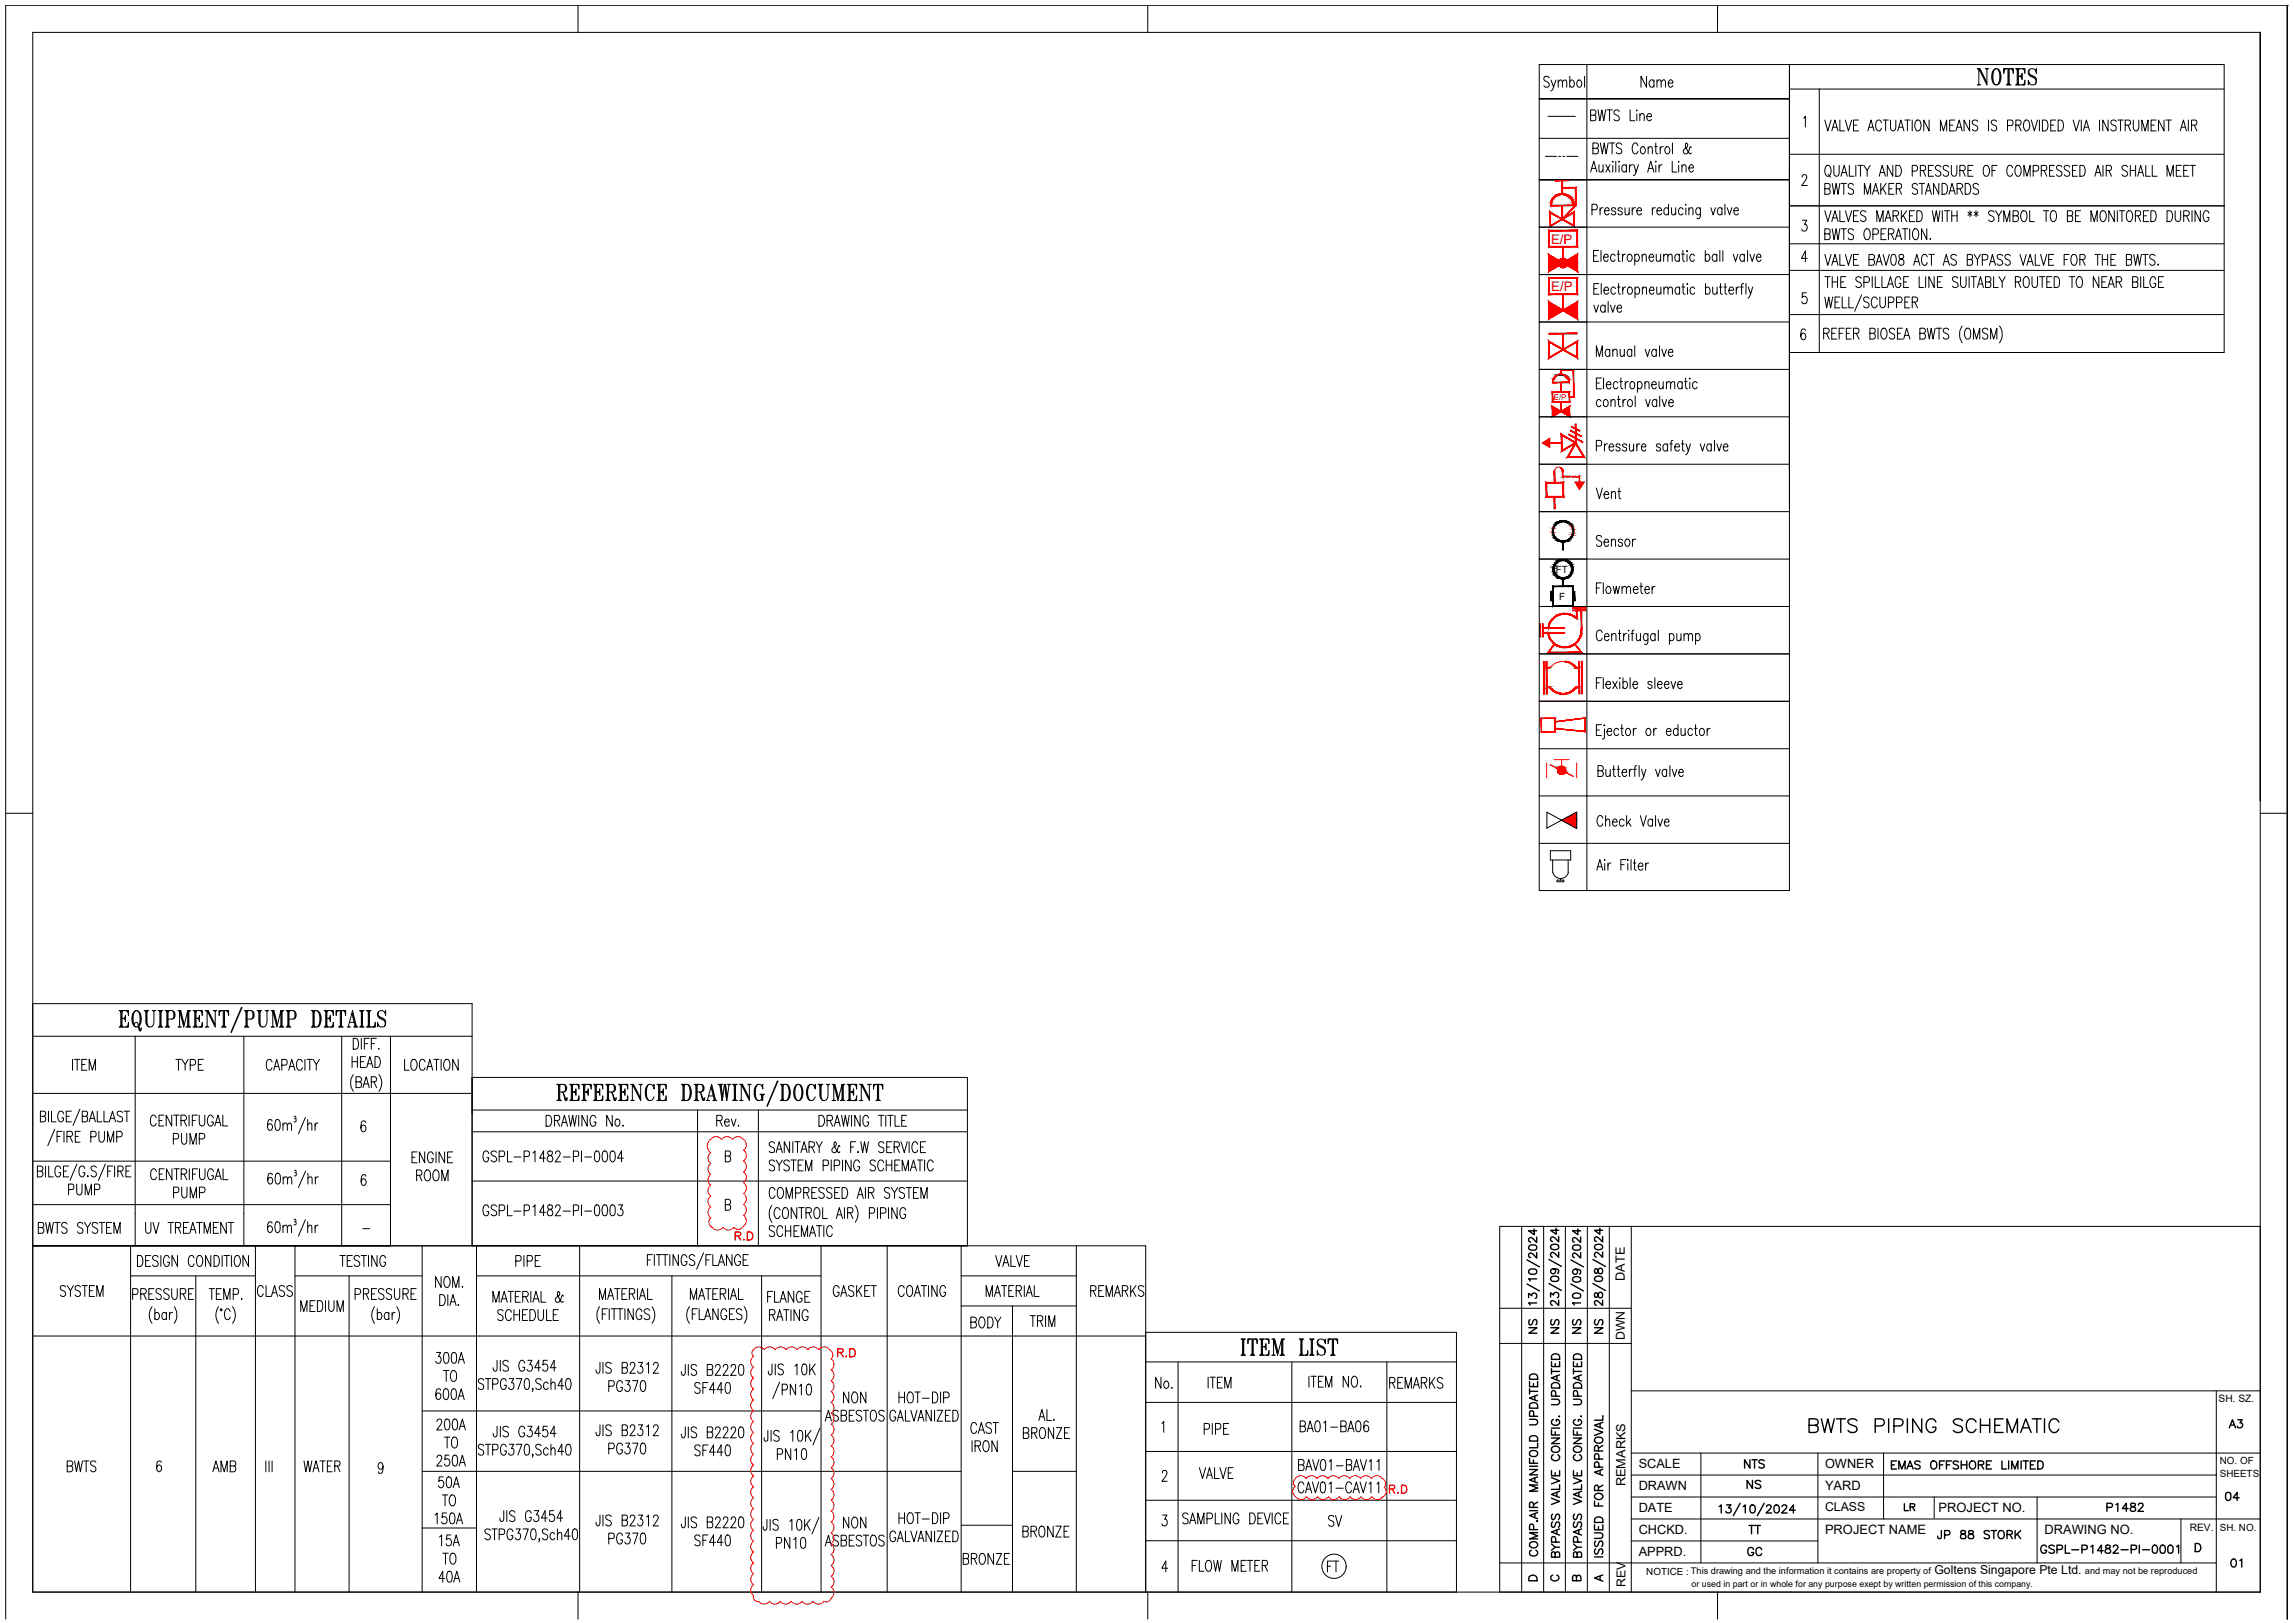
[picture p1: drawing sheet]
<svg xmlns="http://www.w3.org/2000/svg" width="420mm" height="297mm" viewBox="0 0 420 297" stroke-linecap="round" stroke-linejoin="round" font-family="sans-serif">
<defs><g id="words">
<text font-size="6.6" x="286.1" y="251.9" transform="rotate(-90 286.1 251.9)">NOTES</text>
<text font-size="5.7" x="37.7" y="256.1" transform="rotate(-90 37.7 256.1)">BWTS PIPING SCHEMATIC</text>
<text font-size="4.4" x="22.2" y="229.7" transform="rotate(-90 22.2 229.7)">LR</text>
<g font-size="3.1">
<text x="53.7" y="206.9">³</text>
<text x="53.7" y="216.7">³</text>
<text x="53.7" y="225.6">³</text>
</g>
<g font-size="2.4" fill="#f00">
<text x="284" y="44.6">E/P</text>
<text x="284" y="53.2">E/P</text>
</g>
<g font-size="2.4">
<text x="334.1" y="272.7">YARD</text>
<text x="334.1" y="280.8">PROJECT NAME</text>
<text x="354.9" y="276.6">PROJECT NO.</text>
<text x="374.3" y="280.8">DRAWING NO.</text>
</g>
<g font-size="2.3">
<text x="297.5" y="234.4" transform="rotate(-90 297.5 234.4)">DATE</text>
<text x="300" y="268.6">SCALE</text>
<text x="334.1" y="268.6">OWNER</text>
<text x="297.6" y="272" transform="rotate(-90 297.6 272)">REMARKS</text>
<text x="300" y="272.6">DRAWN</text>
<text x="300" y="280.7">CHCKD.</text>
<text x="300" y="276.6">DATE</text>
<text x="300" y="284.7">APPRD.</text>
</g>
<g font-size="2.2">
<text x="297.5" y="245.2" transform="rotate(-90 297.5 245.2)">DWN</text>
<text x="334.1" y="276.6">CLASS</text>
<text x="297.6" y="290.4" transform="rotate(-90 297.6 290.4)">REV</text>
<text x="354.1" y="288.1">Goltens Singapore Pte Ltd.</text>
</g>
<g font-size="1.9">
<text x="406.2" y="256.7">SH. SZ.</text>
<text x="400.9" y="280.2">REV.</text>
</g>
<g font-size="1.8">
<text x="284.8" y="104.8">FT</text>
<text x="285.4" y="109.9">F</text>
<text x="406.4" y="268">NO. OF</text>
<text x="406.4" y="270.3">SHEETS</text>
<text x="406.4" y="280.1">SH. NO.</text>
<text x="301.4" y="288.2">NOTICE : This drawing and the information it contains are property of</text>
</g>
<text font-size="1.7" x="381.7" y="288.1">and may not be reproduced</text>
<text font-size="1.6" x="309.7" y="290.4">or used in part or in whole for any purpose exept by written permission of this company.</text>
<text font-size="1.4" fill="#f00" x="284.5" y="73.2">E/P</text>
</g></defs>
<!-- layer: Template -->
<g fill="none" stroke="#000" stroke-width=".18">
<path d="M6 5.9h407.8v285.5h-407.8zM105.8 1v4.9M210.1 1v4.9M281.8 18.1h45.8M283.6 14.3a.53 .53 0 0 0-.5-.4 .53 .53 0 0 0-.5 .4l.1 .3 .6 .4a.5 .5 0 0 1 .3 .5 .5 .5 0 0 1-.3 .5l-.5-.1-.2-.2M284 14.6l.4 1.4 .4-1.4M284.4 16l-.3 .6h-.2M285.3 15l.3-.4 .3 .1 .1 1.3M285.3 14.6v1.4M286 15l.4-.4 .4 .1v1.3M287.4 14.9l.3-.3a.66 .66 0 0 1 .5 .7 .66 .66 0 0 1-.5 .7l-.3-.3M287.4 14v2"/>
<path d="M288.9 14.7l.1-.1a.66 .66 0 0 1 .6 .7 .66 .66 0 0 1-.6 .7 .79 .79 0 0 1-.1-1.3zM290.1 14v2M290.5 11.8v21.1M301.4 14v2l-1-2v2M302.8 14.9l-.3-.3a.68 .68 0 0 0-.6 .7 .68 .68 0 0 0 .6 .7l.3-.3M302.8 14.6v1.4M303.3 15l.4-.4 .4 .1v1.3M303.3 14.6v1.4M304.1 15l.4-.4 .3 .1 .1 1.3M305.4 15.2h.9v-.2l-.3-.4a.69 .69 0 0 0-.6 .7 .69 .69 0 0 0 .6 .7l.3-.3M314.4 1v4.9M327.6 18.1h-45.8h45.8"/>
<path d="M327.6 16.3h79.6M327.6 11.8v151.2h-45.8v-26M333.1 16.3v48.2M362 12.6h.5l1.3 2.5M362 15.5h.6M362.1 15.5l.2-.1 .2 .1M362.1 12.6l.2 .1M362.4 12.6l1.3 2.5M363.5 12.6h.6M363.5 12.6l.3 .1 .2-.1M363.8 12.7v2.8l-1.5-2.9v2.8M364.9 13a2.5 2.5 0 0 0 0 2.1"/>
<path d="M365.1 12.7a.73 .73 0 0 1 1.1 .6 2.36 2.36 0 0 1-.3 2.1 .75 .75 0 0 1-1.2-.6 2.51 2.51 0 0 1 .4-2.1zM365.4 12.6a1.7 1.7 0 0 0-.5 1.8v.6l.5 .5M365.6 12.6a2.19 2.19 0 0 1 0 2.9M366 13a2.5 2.5 0 0 1 0 2.1M367 12.6l-.2 .8v-.8h1.8v.8l-.1-.8M367.1 12.6l-.3 .4M367.2 12.6l-.4 .2M367.3 15.5h.9M367.4 12.6l-.6 .1M367.6 12.6v2.9M367.6 15.4l-.2 .1M367.6 15.2l-.1 .3"/>
<path d="M367.7 12.7v2.7M367.8 12.6v2.9M367.8 15.2l.1 .3M367.8 15.4l.2 .1M368 12.6l.6 .1M368.2 12.6l.4 .2M368.4 12.6l.2 .4M369 12.6h1.7v.8l-.1-.8M369 15.5h1.7v-.8l-.1 .8M369.1 12.6l.2 .1M369.2 12.6l.1 .2M369.3 12.6v2.9"/>
<path d="M369.3 15.4l-.2 .1M369.3 15.2l-.1 .3M369.4 12.7v2.7M369.5 12.6v2.9M369.5 14h.7M369.5 15.2l.1 .3M369.5 15.4l.2 .1M369.6 12.6l-.1 .2M369.7 12.6l-.2 .1M370.2 13.4v1.2l-.1-.6zM370.2 13.7l-.3 .3 .3 .3M370.2 13.8l-.5 .2 .5 .1"/>
<path d="M370.2 12.6l.5 .1M370.4 12.6l.3 .2M370.5 12.6l.2 .4M370.7 15.4l-.5 .1M370.7 15.2l-.3 .3M370.7 15.1l-.2 .4M371.5 13.4a1.49 1.49 0 0 0 1.1 .9l.1 .3M371.5 12.7a.79 .79 0 0 0 .3 1l.6 .3a.81 .81 0 0 1 .4 1.1 .81 .81 0 0 1-1.1 .3l-.4-.7v.8l.2-.4M372.7 13l.1-.4v.8a.75 .75 0 0 0-.5-.8 .75 .75 0 0 0-.9 .4 .75 .75 0 0 0 .4 1l.6 .3a.77 .77 0 0 1 .2 1.1M418.7 1h.1M418.7 1v295.3M418.7 1h-417.7v295.3"/>
<path d="M281.8 32.9h8.7v8.7h-8.7zM281.8 25.3h45.8M282.9 28.6h2.1M283.4 21.3h5M285.4 28.6h.3M286.1 28.6h.4M286.8 28.6h2.1M291.2 21.1h.6a.51 .51 0 0 0 .4-.5 .51 .51 0 0 0-.4-.5h-.6v2h.6l.3-.2v-.6l-.3-.2M291.2 31.5l.6-2 .5 2M291.4 30.8h.7M291.5 38.4h.6a.54 .54 0 0 0 .3-.5 .54 .54 0 0 0-.3-.5h-.6v1.9M291.6 27.1h.7l.2-.1 .1-.2-.1-.5-.2-.1h-.7v2h.7a.54 .54 0 0 0 .4-.6 .54 .54 0 0 0-.4-.5"/>
<path d="M292.6 20.1l.3 2 .4-2 .3 2 .3-2M292.7 30.1l.1 1.3 .3 .1 .4-.4M292.9 38v1.3M293 26.2l.4 2 .3-2 .3 2 .4-2M293.5 38a.5 .5 0 0 0-.6 .6M293.5 30.1v1.4M293.7 38.6h.9v-.2a.38 .38 0 0 0-.2-.4 .38 .38 0 0 0-.5 .1 .63 .63 0 0 0-.2 .8 .63 .63 0 0 0 .8 .3l.1-.1M294 30.1l.8 1.4M294.2 20.1h1M294.6 26.2h1M294.7 20.1v2M294.8 30.1l-.8 1.4"/>
<path d="M295.1 26.2v2M295.2 29.6h.1zM295.3 30.3v1.2M295.8 38.3a.42 .42 0 0 0-.4-.3 .42 .42 0 0 0-.4 .3l.2 .3 .4 .1a.34 .34 0 0 1 .1 .5 .47 .47 0 0 1-.7-.1M295.8 29.5v2M296.4 29.5v.2zM296.4 30.3v1.2M296.4 20.4a.53 .53 0 0 0-.4-.3 .53 .53 0 0 0-.5 .3v.4l.6 .4a.5 .5 0 0 1 .4 .4 .5 .5 0 0 1-.4 .5h-.3l-.3-.3M296.9 26.5a.53 .53 0 0 0-.6-.4 .53 .53 0 0 0-.4 .6l.1 .2 .6 .3a.49 .49 0 0 1 .3 .5 .49 .49 0 0 1-.4 .5h-.3l-.3-.3M297 38.3a.39 .39 0 0 0-.4-.3 .39 .39 0 0 0-.4 .3l.1 .2 .5 .2a.34 .34 0 0 1 .1 .5 .42 .42 0 0 1-.7-.1M297.5 38v1.2l.4 .1 .4-.4M297.8 30.4l-.3-.3a.69 .69 0 0 0-.6 .7 .69 .69 0 0 0 .6 .7l.3-.3"/>
<path d="M297.8 30.1v1.4M298.3 38v1.3M298.3 30.1v1.4M298.4 20.1v2h.9M298.8 38v1.3M298.9 30.1a.57 .57 0 0 0-.6 .6M299.1 30.1l.4 1.4 .5-1.4M299.4 38a.51 .51 0 0 0-.6 .6M299.5 31.5l-.3 .5-.2 .1M299.7 20.1v.2zM299.7 38.6h.8v-.2a.38 .38 0 0 0-.2-.4 .38 .38 0 0 0-.4 .1 .63 .63 0 0 0-.3 .8 .63 .63 0 0 0 .8 .3l.1-.1M299.7 20.9v1.2"/>
<path d="M299.9 26.7a.49 .49 0 0 0-.8-.4 1.34 1.34 0 0 0 .1 1.9 .52 .52 0 0 0 .7-.5M300.2 21.2l.4-.4 .3 .1 .1 1.2M300.2 20.8v1.3M300.5 26.9l.2-.1a.66 .66 0 0 1 .5 .7 .66 .66 0 0 1-.5 .7 .79 .79 0 0 1-.2-1.3zM301.5 21.3h.8v-.1a.38 .38 0 0 0-.2-.4 .38 .38 0 0 0-.4 .1 .63 .63 0 0 0-.3 .8 .63 .63 0 0 0 .8 .3l.1-.2M301.7 31.5l.5-2 .6 2M301.7 27.2l.4-.4 .3 .1 .1 1.3M301.7 26.8v1.4M301.9 30.8h.7M302.5 38v1.3M302.9 26.8h.5M303.1 38a.5 .5 0 0 0-.6 .6"/>
<path d="M303.1 26.2v1.6l.1 .3 .3 .1M303.1 29.5v.2zM303.1 30.3v1.2M303.3 38.6h.9l-.3-.6a.66 .66 0 0 0-.6 .7 .66 .66 0 0 0 .6 .6l.3-.2M303.7 30.1v1.4M303.9 26.8v1.4M304.3 30.1a.57 .57 0 0 0-.6 .6M304.5 26.8a.5 .5 0 0 0-.6 .6M305 26.9l.1-.1a.66 .66 0 0 1 .6 .7 .66 .66 0 0 1-.6 .7l-.1-.1a.86 .86 0 0 1 0-1.2zM305.5 38.3l-.3-.3a.66 .66 0 0 0-.6 .7 .66 .66 0 0 0 .6 .6l.3-.2M305.5 37.4v1.9M306 38l.1 1.2 .3 .1 .4-.4"/>
<path d="M306.1 29.5v2h.9M306.2 26.2v2M306.8 38v1.3M307.3 29.5v.2zM307.3 30.3v1.2M307.9 30.5l.4-.4 .3 .2 .1 1.2M307.9 30.1v1.4M308.1 38.3l-.3-.3a.66 .66 0 0 0-.5 .7 .66 .66 0 0 0 .5 .6l.3-.2M308.6 37.5h.1zM308.6 38.1v1.2M309.2 30.7h.8v-.3l-.3-.3a.69 .69 0 0 0-.5 .7 .69 .69 0 0 0 .5 .7l.3-.3M309.2 38.4l.3-.4 .4 .1 .1 1.2"/>
<path d="M309.2 38v1.3M309.6 27l-.1-.2-.2 .3a.88 .88 0 0 1-.8 1.1l-.2-.2-.1-.4 .7-.8a.46 .46 0 0 0-.1-.6 .68 .68 0 0 0 0 1l.5 .9 .2 .1 .1-.2M311.3 38l-.1 1.8-.2 .2-.3-.1M311.3 38.3l-.3-.3a.66 .66 0 0 0-.5 .7 .66 .66 0 0 0 .5 .6l.3-.2M313.2 38l.4 1.3 .5-1.3M315.2 38.3l-.3-.3a.66 .66 0 0 0-.5 .7 .66 .66 0 0 0 .5 .6l.3-.2M315.2 38v1.3M315.8 37.4v1.9M316.2 38l.4 1.3 .5-1.3M317.4 38.6h.8v-.2a.36 .36 0 0 0-.2-.3 .36 .36 0 0 0-.3 0l-.3 .5a.55 .55 0 0 0 .6 .7l.2-.2M327.6 32.9h-45.8h45.8M327.6 32.9h-45.8v-21.1h125.4v52.7h-79.6"/>
<path d="M327.6 28.2h79.6M327.6 37.7h79.6M329.9 32.4l.1-.3 .2-.1h.3l.2 .1a.71 .71 0 0 1-.1 .9l-.8 1h1.1M330.2 21.6l.3-.3v1.9M334.1 22l.5 2 .6-2M334.1 34.5h.6a.51 .51 0 0 0 .4-.4 .51 .51 0 0 0-.4-.5h-.6v2h.6l.3-.2v-.7l-.3-.2M334.1 38.6l.5 2 .6-2M334.4 30.4l.1-.1a.98 .98 0 0 1 .6 1.5 .49 .49 0 0 1-.7 .4l-.3-.7v-.5zM334.7 31.9l.4 .5M335.4 24l.5-2 .6 2M335.4 33.6l.4 2 .4-2 .3 2 .3-2M335.6 23.3h.7"/>
<path d="M335.6 39.9h.7M335.7 30.3v1.4a.49 .49 0 0 0 .3 .5 .49 .49 0 0 0 .5 0l.2-.5v-1.4M336.8 22v2h.9M336.8 38.6v2h.9M337 32.3l.6-2 .6 2M337 33.6h1.1M337.3 31.6h.7M337.6 33.6v2M337.8 22l.6 2 .6-2M337.8 38.6l.6 2 .6-2M338.6 30.3v2h.8M339.3 33.9a.53 .53 0 0 0-.5-.4 .53 .53 0 0 0-.4 .4v.3l.6 .4a.5 .5 0 0 1 .3 .5 .5 .5 0 0 1-.3 .5l-.5-.1-.1-.2"/>
<path d="M339.3 22.9h.6M339.3 39.5h.6M339.8 30.3v2M340.1 30.3h1M340.3 22h-1v2h1M340.3 38.6h-1v2h1M340.6 30.3v2M341.2 30.3l.6 .9v1.1M341.3 35.6v-2l.6 2 .6-2v2M341.6 38.8a.54 .54 0 0 0-.6-.2 .54 .54 0 0 0-.4 .4l.3 .4 .4 .2a.54 .54 0 0 1 .2 .9 .54 .54 0 0 1-.9-.2M342 24l.5-2 .6 2M342.2 23.3h.7"/>
<path d="M342.4 30.3l-.6 .9M342.8 35.6l.6-2 .5 2M343 34.9h.7M344 32.3l.6-2 .6 2M344.2 31.6h.8M344.3 33.6v2M344.5 22.4a.49 .49 0 0 0-.8-.3 1.38 1.38 0 0 0 .1 1.9 .58 .58 0 0 0 .7-.5M344.7 34.4l.6 1.2M344.7 22h1M345.2 22v2M345.3 33.6l-1 1.3M345.3 39.9h.7"/>
<path d="M345.8 34.5h.6M346.1 22v1.4a.57 .57 0 0 0 .6 .6l.3-.3 .1-.3v-1.4M346.5 30.3v2l-1-2v2M346.6 39.5h.6l.4-.4a.45 .45 0 0 0-.4-.5h-.6v2M346.7 33.6h-.9v2h.9M347.1 30.3h.5a1.2 1.2 0 0 1 0 2h-.5zM347.1 39.5l.5 1.1M347.2 34.5h.6a.51 .51 0 0 0 .3-.4 .51 .51 0 0 0-.3-.5h-.6v2M347.4 24l.6-2 .6 2M347.7 23.3h.6M347.7 34.5l.4 1.1M348.1 38.6v2"/>
<path d="M348.4 39.4l.7 1.2M348.7 22h1M349.1 38.6l-1 1.3M349.2 22v2M349.6 39.5h.5M350.1 31.3h.6a.57 .57 0 0 0 .4-.5 .57 .57 0 0 0-.4-.5h-.6v2M350.1 22v2M350.5 38.6h-.9v2h.9M350.8 22.1l.2-.1a.64 .64 0 0 1 .7 .7l-.1 .8a.49 .49 0 0 1-.8 .3l-.1-.1a1.45 1.45 0 0 1 .1-1.6zM350.9 38.6h.5a1.19 1.19 0 0 1 0 2h-.5zM351.1 33.9a.53 .53 0 0 0-.5-.4 .53 .53 0 0 0-.5 .4v.3l.7 .4a.5 .5 0 0 1 .3 .5 .5 .5 0 0 1-.4 .5l-.5-.1-.1-.2M351.4 33.6h.9"/>
<path d="M351.6 31.2h.6a.49 .49 0 0 0 .3-.5 .49 .49 0 0 0-.3-.4h-.6v2M351.9 33.6v2M352.1 31.2l.4 1.1M352.5 35.6l.5-2 .6 2M352.7 34.9h.7M353 31.2h.6M353.2 22v2l-1-2v2M353.8 38.6l.3 2 .4-2 .3 2 .4-2M354 30.3h-1v2h1M355 33.6v2l-1-2v2M355.2 24v-2l.6 2 .6-2v2M355.3 30.6a.49 .49 0 0 0-.7-.3 .49 .49 0 0 0 0 .8l.4 .2a.53 .53 0 0 1 .2 .9 .53 .53 0 0 1-.9-.2"/>
<path d="M355.5 33.6h.6a1.26 1.26 0 0 1 0 2h-.6zM355.6 38.6v2M356 38.6h.9M356.5 38.6v2M356.7 30.6a.53 .53 0 0 0-.5-.4 .53 .53 0 0 0-.4 .4 .41 .41 0 0 0 .3 .5l.4 .2a.51 .51 0 0 1 .2 .7 .51 .51 0 0 1-.6 .3l-.3-.3M356.8 35.6l.6-2 .6 2M356.9 22.9h.6M357 34.9h.7M357.2 30.3v1.4a.51 .51 0 0 0 .5 .6 .51 .51 0 0 0 .6-.6v-1.4M357.3 39.5h1M357.3 38.6v2M357.9 22h-1v2h1"/>
<path d="M358.1 24l.6-2 .5 2M358.3 34.5h.6l.2-.1 .2-.2-.1-.4-.3-.2h-.6v2M358.3 23.3h.7M358.3 38.6v2M358.8 31.2h.6a.49 .49 0 0 0 .4-.5 .49 .49 0 0 0-.4-.4h-.6v2M358.8 34.5l.5 1.1M359.3 31.2l.5 1.1M359.8 33.6h.5a1.2 1.2 0 0 1 0 2h-.5zM360.3 31.2h.6M360.3 38.8l.7 .6M360.6 22v2l-1-2v2M360.7 38.6v1.1"/>
<path d="M361 38.8l-.7 .6M361.2 30.3h-.9v2h.9M361.4 38.8l.7 .6M361.8 38.6v1.1M362.1 22.2a.51 .51 0 0 0-.6-.2 .51 .51 0 0 0-.4 .4l.1 .3 .6 .3a.52 .52 0 0 1 .1 .8 .52 .52 0 0 1-.8-.1M362.1 38.8l-.7 .6M362.2 33.9a.53 .53 0 0 0-.5-.4 .53 .53 0 0 0-.5 .5l.1 .3 .6 .3a.49 .49 0 0 1 .3 .5 .49 .49 0 0 1-.3 .5l-.6-.1-.1-.2M363.3 30.4a.61 .61 0 0 1 .7 0 .61 .61 0 0 1 .2 .6l-.1 .8a.51 .51 0 0 1-.5 .5 .51 .51 0 0 1-.5-.5v-1.1zM364.1 22v2M364.7 31.2h.6M365.1 38.8a.54 .54 0 0 0-.6-.2 .54 .54 0 0 0-.4 .4l.2 .4 .5 .2a.54 .54 0 0 1 .1 .9 .54 .54 0 0 1-.8-.2M365.3 38.6l.6 .9v1.1"/>
<path d="M365.5 22.2a.51 .51 0 0 0-.5-.2 .51 .51 0 0 0-.4 .4l.1 .3 .6 .3a.53 .53 0 0 1 .1 .8 .53 .53 0 0 1-.8-.1M365.6 30.3h-.9v2M366.5 38.6l-.6 .9M367.5 23h.7a.54 .54 0 0 0 .4-.5 .54 .54 0 0 0-.4-.5h-.7v2M368.5 30.7a.49 .49 0 0 0-.8-.3 1.38 1.38 0 0 0 .1 1.9 .52 .52 0 0 0 .7-.5M368.5 39.5h.7a.49 .49 0 0 0 .3-.5 .49 .49 0 0 0-.3-.4h-.7v2h.7l.3-.3v-.6l-.3-.2M369 22.9l.9-.1 .1-.3-.1-.4-.9-.1v2M369.2 30.4l.1-.1a.86 .86 0 0 1 .7 1.2l-.1 .3a.49 .49 0 0 1-.7 .4l-.2-.2a1.45 1.45 0 0 1 .2-1.6zM369.5 22.9l.5 1.1M370.2 38.7a.57 .57 0 0 1 .7 0 .57 .57 0 0 1 .2 .6l-.1 .7a.51 .51 0 0 1-.5 .6 .51 .51 0 0 1-.5-.6 1.36 1.36 0 0 1 .2-1.3zM370.5 32.3v-2l.6 2 .6-2v2M370.7 22.1l.2-.1a.64 .64 0 0 1 .7 .7l-.1 .8a.49 .49 0 0 1-.8 .3l-.1-.1a1.45 1.45 0 0 1 .1-1.6z"/>
<path d="M371.6 38.6v2h.8M371.9 22l.5 2 .6-2M372.2 31.3h.7a.55 .55 0 0 0 .4-.5 .55 .55 0 0 0-.4-.5h-.7v2M373.4 22v2M373.7 31.2l.9-.1 .1-.3-.1-.4-.9-.1v2M373.9 22h.5a1.2 1.2 0 0 1 0 2h-.5zM374.1 38.6h1M374.2 31.2l.5 1.1M374.6 38.6v2M375.2 31.2h.6M375.4 22.9h.6M375.5 38.8l.3-.2a.63 .63 0 0 1 .7 .7l-.1 .7a.49 .49 0 0 1-.7 .4l-.3-.6z"/>
<path d="M376.1 30.3h-.9v2h.9M376.4 22h-1v2h1M376.8 22h.5a1.2 1.2 0 0 1 0 2h-.5zM377.5 30.6a.53 .53 0 0 0-.5-.4 .53 .53 0 0 0-.5 .4l.1 .4 .6 .3a.51 .51 0 0 1 .2 .7 .51 .51 0 0 1-.6 .3l-.3-.3M378.5 39.5h.6a.49 .49 0 0 0 .4-.5 .49 .49 0 0 0-.4-.4h-.6v2h.6l.3-.3v-.6l-.3-.2M378.9 30.6a.53 .53 0 0 0-.6-.3 .53 .53 0 0 0-.4 .4l.2 .3 .7 .5a.47 .47 0 0 1-.2 .8l-.5-.1-.2-.2M379.4 31.2h.6M379.5 22l.6 2 .6-2M380 39.5h.6M380.3 30.3h-.9v2h.9M380.8 30.3h.4a1.2 1.2 0 0 1 0 2h-.4zM380.9 38.6h-.9v2h.9"/>
<path d="M381 22v2M381.4 24l.6-2 .6 2M381.6 23.3h.7M383.5 32.3l.6-2 .6 2M383.7 31.6h.8M384.4 22v2M384.6 38.8l.3-.2a.63 .63 0 0 1 .7 .7l-.1 .7a.49 .49 0 0 1-.7 .4l-.3-.6zM385 30.3v2M385.6 31.2l.8-.1 .2-.3-.2-.4-.8-.1v2M385.9 22v2l-.9-2v2M386.1 31.2l.5 1.1M387.1 38.6v2l-1-2v2"/>
<path d="M387.4 22.2a.51 .51 0 0 0-.5-.2 .51 .51 0 0 0-.5 .4l.2 .3 .6 .3a.53 .53 0 0 1 .1 .8 .53 .53 0 0 1-.9-.1M387.6 38.6v2M387.7 22h1M388 38.6h1M388.2 22v2M388.5 38.6v2M389.1 22.9h.6a.49 .49 0 0 0 .4-.5 .49 .49 0 0 0-.4-.4h-.6v2M389.4 38.8l.3-.2a.63 .63 0 0 1 .7 .7l-.1 .7a.49 .49 0 0 1-.7 .4l-.3-.6zM389.5 30.6a.53 .53 0 0 0-.6-.3 .53 .53 0 0 0-.4 .4l.1 .3 .8 .5a.47 .47 0 0 1-.2 .8l-.6-.1-.1-.2M389.6 22.9l.4 1.1M390 31.2h1M390 30.3v2"/>
<path d="M390.6 22v1.4a.57 .57 0 0 0 .5 .6l.4-.3 .1-.3v-1.4M390.9 39.5l.9-.1 .1-.3-.1-.4-.9-.1v2M391 30.3v2M391.4 32.3l.5-2 .6 2M391.4 39.5l.5 1.1M391.6 31.6h.6M392.1 24v-2l.6 2 .6-2v2M392.4 39.5h.6M392.8 30.3v2h.9M393.3 38.6h-.9v2h.9M393.8 38.6h.4a1.19 1.19 0 0 1 0 2h-.4zM393.8 22.9h.6"/>
<path d="M394 30.3v2h.9M394.7 22h-.9v2h.9M396.2 22v2l-1-2v2M396.5 22h1M396.7 32.3v-2l.6 2 .6-2v2M396.7 38.6h.5a1.19 1.19 0 0 1 0 2h-.5zM397 22v2M398.2 38.6v1.4a.57 .57 0 0 0 .6 .6l.3-.3 .1-.3v-1.4M398.4 31.2h.6M399.1 24l.6-2 .6 2M399.4 30.3h-1v2h1M399.4 23.3h.7"/>
<path d="M399.8 39.5h.6l.4-.4a.45 .45 0 0 0-.4-.5h-.6v2M399.8 31.2h.6M400.3 39.5l.5 1.1M400.6 22v2M400.7 30.3h-.9v2h.9M400.9 30.3h1M401.2 22.9h.7a.49 .49 0 0 0 .3-.5 .49 .49 0 0 0-.3-.4h-.7v2M401.3 38.6v2M401.4 30.3v2M401.7 22.9l.5 1.1M402.8 38.6v2l-.9-2v2M404.4 39a.49 .49 0 0 0-.8-.3 1.38 1.38 0 0 0 .2 1.9 .61 .61 0 0 0 .6-.8h-.3"/>
<path d="M281.8 41.6h8.7v8.6h-8.7zM281.8 50.2h8.7v8.7h-8.7zM281.8 58.9h8.7v8.7h-8.7zM283.6 48.1h.1M290.5 41.6h37.1M290.5 50.2h37.1M290.5 58.9h37.1M291.7 46.8h.6M291.8 55.8l.4 1.4 .4-1.4M291.8 52.8h.6M292.7 45.8h-1v2h1M292.7 51.9h-.9v1.9h.9"/>
<path d="M293.1 45.8v2M293.1 51.9v1.9M293.6 47.1h.8v-.2a.38 .38 0 0 0-.2-.4 .38 .38 0 0 0-.4 .1 .71 .71 0 0 0-.2 .7 .71 .71 0 0 0 .6 .5l.2-.3M293.7 53.1h.8l-.1-.4-.2-.2a.67 .67 0 0 0-.6 .7 .67 .67 0 0 0 .6 .6l.3-.2M293.9 56.1l-.3-.3a.66 .66 0 0 0-.6 .7 .66 .66 0 0 0 .6 .7l.3-.3M293.9 55.8v1.4M294.4 55.2v2M294.8 55.8l.5 1.4 .4-1.4M295.7 46.8l-.3-.3a.66 .66 0 0 0-.6 .7 .66 .66 0 0 0 .6 .6l.3-.3M295.8 52.8l-.3-.3a.67 .67 0 0 0-.6 .7 .67 .67 0 0 0 .6 .6l.3-.2M296 56.4h.9l-.3-.6a.66 .66 0 0 0-.6 .7 .66 .66 0 0 0 .6 .7l.3-.3M296.1 46.5h.4"/>
<path d="M296.1 52.5h.5M296.3 45.8v2h.3M296.3 51.9v1.6l.1 .3h.3M297 46.5v1.3M297.1 52.5v1.3M297.6 46.5a.5 .5 0 0 0-.6 .6M297.6 52.5l-.3 .1-.2 .5M298.1 46.6l.1-.1a.66 .66 0 0 1 .6 .7 .66 .66 0 0 1-.6 .6h-.1a.86 .86 0 0 1 0-1.2zM298.1 52.6l.2-.1a.66 .66 0 0 1 .6 .7 .66 .66 0 0 1-.6 .6h-.2a.86 .86 0 0 1 0-1.2zM299.3 46.8l.3-.3a.66 .66 0 0 1 .5 .7 .66 .66 0 0 1-.5 .6l-.3-.3M299.3 46.5v2M299.3 52.8l.3-.3a.67 .67 0 0 1 .6 .7 .67 .67 0 0 1-.6 .6l-.3-.2"/>
<path d="M299.3 52.5v2M300.6 46.9l.4-.4 .3 .1 .1 1.2M300.6 46.5v1.3M300.7 52.9l.3-.4 .4 .1v1.2M300.7 52.5v1.3M301.9 47.1h.9l-.1-.4-.2-.2a.66 .66 0 0 0-.6 .7 .66 .66 0 0 0 .6 .6l.3-.3M301.9 53.1h.9v-.2a.38 .38 0 0 0-.2-.3 .38 .38 0 0 0-.4 0 .63 .63 0 0 0-.3 .8 .63 .63 0 0 0 .8 .4l.1-.2M303.2 46.5l.1 1.3h.3l.4-.3M303.3 52.5v1.3h.4l.4-.3M304 46.5v1.3M304.1 52.5v1.3M304.6 46.9l.3-.4 .4 .1v1.2"/>
<path d="M304.6 46.5v1.3M304.6 52.9l.4-.4 .3 .1 .1 1.2M304.6 52.5v1.3M305.3 46.9l.4-.4 .4 .1v1.2M305.4 52.9l.4-.4 .3 .1 .1 1.2M307.5 46.8l-.3-.3a.66 .66 0 0 0-.6 .7 .66 .66 0 0 0 .6 .6l.3-.3M307.5 46.5v1.3M307.5 52.8l-.3-.3a.66 .66 0 0 0-.6 .7 .66 .66 0 0 0 .6 .6l.3-.2M307.5 52.5v1.3M307.9 46.5h.5M307.9 52.5h.5M308.1 45.8v1.7l.1 .3h.2"/>
<path d="M308.1 51.9v1.6l.1 .3h.3M308.8 45.8v.3zM308.8 46.6v1.2M308.9 51.9v.2zM308.9 52.6v1.2M310.2 46.8l-.3-.3a.66 .66 0 0 0-.6 .7 .66 .66 0 0 0 .6 .6l.3-.3M310.2 52.8l-.2-.3a.66 .66 0 0 0-.6 .7 .66 .66 0 0 0 .6 .6l.2-.2M312.2 46.8l.2-.3a.66 .66 0 0 1 .6 .7 .66 .66 0 0 1-.6 .6l-.2-.3M312.2 45.8v2M312.2 52.8l.3-.3a.67 .67 0 0 1 .6 .7 .67 .67 0 0 1-.6 .6l-.3-.2M312.2 51.9v1.9M313.5 52.5l.1 1.3h.4l.4-.3"/>
<path d="M314.3 46.8l-.3-.3a.66 .66 0 0 0-.5 .7 .66 .66 0 0 0 .5 .6l.3-.3M314.3 46.5v1.3M314.4 52.5v1.3M314.8 52.5h.4M314.9 45.8v2M315 51.9v1.9h.3M315.4 45.8v2M315.6 52.5h.5M315.8 51.9l.1 1.9h.3M316.5 53.1h.9v-.2a.38 .38 0 0 0-.3-.3 .38 .38 0 0 0-.4 0 .63 .63 0 0 0-.2 .8 .63 .63 0 0 0 .7 .4l.2-.2M317.3 46.5l.4 1.3 .5-1.3M317.9 52.5v1.3"/>
<path d="M318.4 52.5l-.3 .1-.2 .5M318.6 52.5h.5M319.2 51.9l-.3 .1-.1 .3v1.5M319.3 46.8l-.2-.3a.66 .66 0 0 0-.6 .7 .66 .66 0 0 0 .6 .6l.2-.3M319.3 46.5v1.3M319.6 51.9v1.9M319.9 45.8v2M320.1 52.5l.4 1.3 .4-1.3M320.4 46.5l.4 1.3 .4-1.3M320.5 53.8l-.3 .6-.2 .1M321.5 47.1h.9l-.1-.5-.2-.1a.66 .66 0 0 0-.6 .7 .66 .66 0 0 0 .6 .6l.3-.3M327.6 49.5h79.6"/>
<path d="M327.6 57.6h79.6M327.6 44.6h79.6M330 40.3h.8l-.4 .8a.59 .59 0 0 1 .4 .8 .59 .59 0 0 1-.9 .2l-.1-.2M330.7 53.6h-.7l-.1 .8a.46 .46 0 0 1 .5-.2 .46 .46 0 0 1 .4 .3 .65 .65 0 0 1 0 .8 .65 .65 0 0 1-.8 .2l-.2-.3M330.9 47.3h-1.1l.7-1.4v2M334.1 42.8h.6a.49 .49 0 0 0 .4-.5 .49 .49 0 0 0-.4-.4h-.6v2h.6l.3-.3v-.6l-.3-.2M334.1 46.6l.5 2 .6-2M334.1 54.4l.3 1.9 .4-1.9 .3 1.9 .4-1.9M334.1 50.6h1M334.6 50.6v2M335.4 40.6l.5-2 .6 2M335.4 48.6l.5-2 .6 2"/>
<path d="M335.4 41.9l.4 2 .4-2 .3 2 .3-2M335.4 50.6v2M335.4 51.6h1M335.6 47.9h.7M335.9 55.3h.6M336.4 50.6v2M336.8 46.6v2h.9M336.8 54.4h-.9v1.9h.9M337 51.6h.6M337 41.9h1.1M337.3 54.4v1.9h.8M337.6 41.9v2"/>
<path d="M337.8 46.6l.6 2 .6-2M337.9 50.6h-.9v2h.9M338.5 54.4v1.9h.8M339.3 42.2a.53 .53 0 0 0-.5-.4 .53 .53 0 0 0-.4 .4l.1 .4 .5 .3a.52 .52 0 0 1 .2 .8 .52 .52 0 0 1-.8-.1M339.3 47.5h.6M340.3 46.6h-1v2h1M340.8 50.9a.5 .5 0 0 0-.8-.2 .5 .5 0 0 0 0 .8l.5 .2a.54 .54 0 0 1 .1 .9 .54 .54 0 0 1-.8-.2M340.8 54l-1.3 3M341.2 51.7h.7a.57 .57 0 0 0 .4-.5 .57 .57 0 0 0-.4-.6h-.7v2M341.5 42a.58 .58 0 0 1 .7 0 .58 .58 0 0 1 .2 .6l-.1 .8a.51 .51 0 0 1-.5 .5 .51 .51 0 0 1-.5-.5 1.46 1.46 0 0 1 .2-1.4zM342.2 47.5h.6a.47 .47 0 0 0 .4-.5 .47 .47 0 0 0-.4-.4h-.6v2h.6a.55 .55 0 0 0 .4-.6 .55 .55 0 0 0-.4-.5M342.2 54.6a.51 .51 0 0 0-.6-.3 .51 .51 0 0 0-.4 .5l.1 .3 .6 .3a.53 .53 0 0 1 .1 .8 .53 .53 0 0 1-.8-.2"/>
<path d="M342.8 50.6v2M342.9 42.9h.6a.52 .52 0 0 0 .4-.5 .52 .52 0 0 0-.4-.5h-.6v2M343.3 50.6v2h.9M343.4 48.6l.6-2 .6 2M343.6 40.6v-2l.6 2 .5-2v2M343.7 54.8a.51 .51 0 0 0-.5-.5 .51 .51 0 0 0-.5 .5 1.41 1.41 0 0 0 .3 1.5 .66 .66 0 0 0 .7-.5M343.7 47.9h.7M344.2 54.4v1.4a.57 .57 0 0 0 .5 .5l.4-.3 .1-.2v-1.4M344.4 42.8h.6M344.5 50.6v2h.9M344.7 46.6l.6 2 .6-2M345.1 40.6l.6-2 .5 2"/>
<path d="M345.3 41.9h-.9v2h.9M345.5 52.6l.6-2 .6 2M345.7 42.8h.7a.47 .47 0 0 0 .3-.5 .47 .47 0 0 0-.3-.4h-.7v2M345.7 55.4h.7a.52 .52 0 0 0 .4-.5 .52 .52 0 0 0-.4-.5h-.7v1.9M345.7 52h.7M346.2 42.8l.5 1.1M346.4 46.7l.3-.1a1.24 1.24 0 0 1 .4 1.6l-.2 .2-.3 .2a1.56 1.56 0 0 1-.2-1.9zM347 43.9l.6-2 .5 2M347.2 55.4h.7a.54 .54 0 0 0 .3-.5 .54 .54 0 0 0-.3-.5h-.7v1.9M347.2 43.2h.7M347.7 46.7v.3l.2 .3a.6 .6 0 0 1 .7 .7 .6 .6 0 0 1-.9 .4v-.1a.7 .7 0 0 1 .6-1 .41 .41 0 0 0 .2-.4 .41 .41 0 0 0-.3-.3zM348 51.1a.51 .51 0 0 0-.8-.3 1.4 1.4 0 0 0 .2 1.8 .57 .57 0 0 0 .6-.7h-.3"/>
<path d="M348.3 41.9h1M348.5 51.6h.6M348.7 55.3h.6M348.8 41.9v2M349.4 50.6h-.9v2h.9M349.6 54.4h-.9v1.9h.9M349.6 41.9v2M350.1 55.3l.8-.1 .2-.3-.2-.5h-.8v1.9M350.3 48.6l.6-2 .6 2M350.4 42l.1-.1a.86 .86 0 0 1 .8 1.2l-.1 .3a.49 .49 0 0 1-.8 .4l-.1-.2a1.45 1.45 0 0 1 .1-1.6zM350.5 47.9h.8M350.5 55.3l.6 1"/>
<path d="M351.4 50.6v2h.8M352.5 50.6v2M352.7 41.9v2l-.9-2v2M352.8 47a.49 .49 0 0 0-.7-.3 1.38 1.38 0 0 0 .1 1.9 .58 .58 0 0 0 .6-.6M353.1 46.6h1M353.4 43.6v.3zM353.6 46.6v2M354.1 50.6v2l-1-2v2M354.7 51.6h.5M355.6 50.6h-.9v2h.9M355.8 48.6l.5-2 .6 2M356 47.9h.7"/>
<path d="M358.2 46.8a.5 .5 0 0 0-.8-.2 .5 .5 0 0 0 0 .8l.5 .2a.54 .54 0 0 1 .1 .9 .54 .54 0 0 1-.8-.2M358.5 50.9a.53 .53 0 0 0-.6-.3 .53 .53 0 0 0-.5 .5l.2 .3 .6 .3a.49 .49 0 0 1 .3 .5 .49 .49 0 0 1-.4 .4h-.3l-.4-.2M358.9 50.6l.1 1.8a.47 .47 0 0 0 .4 .2 .47 .47 0 0 0 .5-.2v-1.8M359.2 59.7a2.69 2.69 0 0 0 0 3M360.2 47.5h.6a.49 .49 0 0 0 .3-.5 .49 .49 0 0 0-.3-.4h-.6v2h.6l.3-.3v-.6l-.3-.2M360.5 50.6v2M360.9 50.6h1M361.3 50.6v2M361.4 46.6l.6 .9v1.1M362 52.6l.6-2 .5 2M362.2 52h.7M362.6 46.6l-.6 .9"/>
<path d="M362.9 47.6h.6a.52 .52 0 0 0 .4-.5 .52 .52 0 0 0-.4-.5h-.6v2M363.5 51.6h.6a.51 .51 0 0 0 .4-.5 .51 .51 0 0 0-.4-.5h-.6v2h.6l.3-.1v-.7l-.3-.2M364.2 48.6l.6-2 .5 2M364.4 47.9h.7M365 50.6v2h.8M366 50.6l.6 1v1M366 59.7a2.5 2.5 0 0 1 0 3M366.6 46.8a.54 .54 0 0 0-.6-.3 .54 .54 0 0 0-.4 .5l.1 .3 .6 .3a.53 .53 0 0 1 .3 .8 .53 .53 0 0 1-.9 0l-.1-.1M366.8 40.6v-2l.6 2 .5-2v2M367.1 50.6l-.5 1M368 46.8a.51 .51 0 0 0-.5-.3 .51 .51 0 0 0-.4 .5l.1 .3 .5 .3a.52 .52 0 0 1 .2 .8 .52 .52 0 0 1-.8-.1M369 51.6h.6a.51 .51 0 0 0 .3-.5 .51 .51 0 0 0-.3-.5h-.6v2"/>
<path d="M369.5 51.6l.4 1M369.8 46.6l.6 2 .6-2M370.7 50.8l.1-.2a.87 .87 0 0 1 .7 1.3 .58 .58 0 0 1-.5 .7 .58 .58 0 0 1-.6-.7v-.8zM371.1 48.6l.6-2 .5 2M371.3 47.9h.7M372 50.6l.1 1.8a.47 .47 0 0 0 .4 .2 .47 .47 0 0 0 .4-.2l.1-1.8M372.6 46.6v2h.9M373.4 50.6h1M373.6 46.6l.5 2 .6-2M373.9 50.6v2M374.7 51.6h.6M375.1 47.5h.6"/>
<path d="M375.7 50.6h-1v2h1M376 46.6h-.9v2h.9M376.1 50.6h.5a1.26 1.26 0 0 1 0 2h-.5zM377.9 47.5h.6M378.8 46.6h-.9v2M378.8 50.6h1M379.3 46.8l.2-.2a.86 .86 0 0 1 .8 1.2l-.1 .2a.49 .49 0 0 1-.8 .4l-.3-.6zM379.3 50.6v2M380.4 50.8l.2-.2a.87 .87 0 0 1 .6 1.3 .55 .55 0 0 1-.3 .7 .55 .55 0 0 1-.7-.4 1.36 1.36 0 0 1 .2-1.4zM380.8 47.5l.8-.1 .1-.3-.1-.4-.8-.1v2M381.2 47.5l.5 1.1M382.8 40.6v-2l.6 2 .5-2v2"/>
<path d="M383.5 46.6h1M384 46.6v2M384.2 50.6v2l-1-2v2M384.8 51.6h.6M384.9 47.5h1M384.9 46.6v2M385.7 50.6h-.9v2h.9M385.9 46.6v2M385.9 52.6l.6-2 .6 2M386.2 52h.7M386.4 47.5h.6M387.4 46.6h-1v2h1"/>
<path d="M387.4 51.6l.9-.1 .1-.3v-.4l-.3-.2h-.7v2M387.9 51.6l.5 1M389.3 47.5h.6a.49 .49 0 0 0 .4-.5 .49 .49 0 0 0-.4-.4h-.6v2h.6l.3-.3v-.6l-.3-.2M390.4 51.6h.7a.51 .51 0 0 0 .3-.5 .51 .51 0 0 0-.3-.5h-.7v2h.7l.3-.1v-.7l-.3-.2M390.6 46.6l.4 2 .4-2 .3 2 .3-2M391.9 50.6v2M392.2 46.6h1.1M392.5 50.6v2h.8M392.8 46.6v2M394.5 46.8a.51 .51 0 0 0-.5-.3 .51 .51 0 0 0-.4 .5l.1 .3 .5 .3a.52 .52 0 0 1 .2 .8 .52 .52 0 0 1-.8-.1M394.7 51.1a.49 .49 0 0 0-.8-.3 1.34 1.34 0 0 0 .1 1.8 .57 .57 0 0 0 .7-.7h-.4M395 48.4l.1-.1v.3z"/>
<path d="M395.2 51.6h.6M396.1 50.6h-.9v2h.9M281.8 67.6h8.7v8.7h-8.7zM281.8 76.3h8.7v8.7h-8.7zM290.5 67.6h37.1M290.5 76.3h37.1M292.3 65.2v-1.9l.5 1.9 .6-1.9v1.9M292.3 70.1h.5M293.1 73.4l-.3-.3a.67 .67 0 0 0-.5 .7 .67 .67 0 0 0 .5 .6l.3-.2M293.2 69.2h-.9v2h.9M293.6 73.4l.3-.3a.67 .67 0 0 1 .5 .7 .67 .67 0 0 1-.5 .6 .7 .7 0 0 1-.3-1zM293.6 69.2v2"/>
<path d="M294.1 70.4h.8l-.1-.5a.39 .39 0 0 0-.6 .2 .69 .69 0 0 0 .4 1.1l.3-.3M294.7 64.2l-.3-.3a.66 .66 0 0 0-.5 .7 .66 .66 0 0 0 .5 .6l.3-.2M294.7 63.9v1.3M294.9 73.5l.4-.4 .3 .1 .1 1.2M294.9 73.1v1.3M295.3 64.3l.3-.4 .4 .1 .1 1.2M295.3 63.9v1.3M296.1 73.1h.5M296.2 70.1a.41 .41 0 0 0-.4-.3 .41 .41 0 0 0-.4 .3 .69 .69 0 0 0 .5 1.1l.3-.3M296.3 72.5v1.6l.1 .2 .3 .1M296.5 69.9h.5M296.6 63.9l.1 1.3h.3l.4-.3"/>
<path d="M296.7 69.2v1.6l.1 .3 .3 .1M297.1 73.1v1.3M297.4 63.9v1.3M297.5 69.9v1.3M297.7 73.1a.57 .57 0 0 0-.6 .6M298 73.4l.3-.3a.67 .67 0 0 1 .6 .7 .67 .67 0 0 1-.6 .6 .7 .7 0 0 1-.3-1zM298.1 69.9h-.3l-.3 .5M298.4 70.1l.3-.2a.66 .66 0 0 1 .6 .6 .66 .66 0 0 1-.6 .7 .78 .78 0 0 1-.3-1.1zM298.7 64.2l-.3-.3a.66 .66 0 0 0-.5 .7 .66 .66 0 0 0 .5 .6l.3-.2M298.7 63.9v1.3M299.3 63.3v1.9M299.4 72.5v1.9"/>
<path d="M299.8 70.1a.41 .41 0 0 1 .4-.3 .41 .41 0 0 1 .4 .3 .69 .69 0 0 1-.5 1.1l-.3-.3M299.8 69.9v1.9M301.1 70.2l.4-.3h.3l.1 1.3M301.1 69.9v1.3M301.2 63.9l.4 1.3 .4-1.3M301.3 73.1l.4 1.3 .4-1.3M302.4 70.4h.8v-.2a.39 .39 0 0 0-.3-.4 .39 .39 0 0 0-.4 .3 .61 .61 0 0 0-.1 .7 .61 .61 0 0 0 .7 .3l.1-.2M303.2 64.2l-.2-.3a.66 .66 0 0 0-.6 .7 .66 .66 0 0 0 .6 .6l.2-.2M303.2 63.9v1.3M303.3 73.4l-.3-.3a.67 .67 0 0 0-.5 .7 .67 .67 0 0 0 .5 .6l.3-.2M303.3 73.1v1.3M303.7 69.9l.1 1.2 .4 .1 .3-.4"/>
<path d="M303.8 63.3v1.9M303.9 72.5v1.9M304.2 63.9l.5 1.3 .4-1.3M304.3 73.1l.4 1.3 .4-1.3M304.5 69.9v1.3M305.1 70.2l.3-.3h.4v1.3M305.1 69.9v1.3M305.4 64.5h.9v-.2a.38 .38 0 0 0-.3-.4 .38 .38 0 0 0-.4 .1 .63 .63 0 0 0-.2 .8 .63 .63 0 0 0 .7 .4l.2-.2M305.5 73.7h.9l-.1-.4-.2-.2a.67 .67 0 0 0-.6 .7 .67 .67 0 0 0 .6 .6l.3-.2M305.8 70.2l.4-.3h.4v1.3M308 70.1a.41 .41 0 0 0-.4-.3 .41 .41 0 0 0-.4 .3 .69 .69 0 0 0 .5 1.1l.3-.3M308 69.9v1.3"/>
<path d="M308.4 69.9h.5M308.6 69.2v1.6l.1 .3 .2 .1M309.4 69.2v.2zM309.4 69.9v1.3M310.7 70.1l-.3-.2a.66 .66 0 0 0-.5 .6 .66 .66 0 0 0 .5 .7l.3-.3M330.5 60.5v-.2l-.4-.1a1.56 1.56 0 0 0-.2 1.9 .41 .41 0 0 0 .6-.2 .58 .58 0 0 0 0-.6 .58 .58 0 0 0-.6-.3l-.2 .6M333.9 61h.6a.47 .47 0 0 0 .4-.5 .47 .47 0 0 0-.4-.4h-.6v2M334.4 61l.5 1.1M335.4 61h.5M336.3 60.1h-.9v2h.9M336.7 61h.6M337.6 60.1h-.9v2"/>
<path d="M338 61h.6M338.9 60.1h-.9v2h.9M339.3 61l.9-.1 .1-.3-.1-.4-.9-.1v2M339.8 61l.5 1.1M342.3 61h.7a.49 .49 0 0 0 .3-.5 .49 .49 0 0 0-.3-.4h-.7v2h.7l.3-.3v-.6l-.3-.2M343.8 60.1v2M344.6 60.2l.1-.1a.98 .98 0 0 1 .7 1.5 .49 .49 0 0 1-.8 .4l-.3-.7v-.5zM346.9 60.4a.53 .53 0 0 0-.5-.4 .53 .53 0 0 0-.5 .4l.1 .4 .7 .4a.52 .52 0 0 1-.2 .9l-.5-.1-.1-.2M347.4 61h.5M348.3 60.1h-.9v2h.9M348.5 62.1l.6-2 .6 2M348.7 61.4h.7"/>
<path d="M351.5 61l.9-.1 .1-.3-.1-.4-.9-.1v2h.7a.57 .57 0 0 0 .3-.6 .57 .57 0 0 0-.3-.5M352.8 60.1l.4 2 .4-2 .3 2 .4-2M354.5 60.1h1M355 60.1v2M356.8 60.4a.53 .53 0 0 0-.6-.4 .53 .53 0 0 0-.4 .5l.1 .3 .8 .5 .1 .5a.57 .57 0 0 1-1 0M359.9 60.2l.2-.1a.86 .86 0 0 1 .7 1.2v.3a.51 .51 0 0 1-.9 .4l-.1-.2a1.45 1.45 0 0 1 .1-1.6zM361.3 62.1v-2l.6 2 .5-2v2M363.9 60.4a.53 .53 0 0 0-.5-.4 .53 .53 0 0 0-.4 .4l.1 .4 .7 .4a.52 .52 0 0 1-.2 .9l-.5-.1-.1-.2M364.4 62.1v-2l.6 2 .6-2v2M281.8 85h8.7v8.6h-8.7zM281.8 93.6h8.7v8.7h-8.7zM290.5 85h37.1"/>
<path d="M290.5 93.6h37.1M292.3 81.6l.8-.1 .1-.3v-.4l-.3-.2h-.6v2M292.3 89.3l.5 2 .6-2M293.2 98.3a.53 .53 0 0 0-.5-.3 .53 .53 0 0 0-.4 .3l.1 .5 .7 .3a.52 .52 0 0 1-.2 .9l-.5-.1-.1-.2M293.7 90.5h.8l-.1-.5h-.2a.66 .66 0 0 0-.6 .6 .66 .66 0 0 0 .6 .7l.3-.3M293.7 99.2h.8l-.1-.4a.39 .39 0 0 0-.7 .1 .69 .69 0 0 0 .5 1.1l.3-.3M293.7 81.2v1.4M294.3 81.2a.5 .5 0 0 0-.6 .6M294.6 81.8h.8l-.3-.6a.66 .66 0 0 0-.5 .7 .66 .66 0 0 0 .5 .7l.3-.3M295 90.3l.3-.3h.4l.1 1.3M295 99.1l.3-.4 .4 .1 .1 1.2M295 90v1.3"/>
<path d="M295 98.7v1.3M296.2 90h.5M296.4 89.3v1.6l.1 .3 .2 .1M296.6 81.5a.39 .39 0 0 0-.4-.3 .39 .39 0 0 0-.3 .3v.2l.5 .2a.34 .34 0 0 1 .1 .6 .42 .42 0 0 1-.6-.2M297 98.9a.41 .41 0 0 0-.3-.2 .41 .41 0 0 0-.4 .2v.2a.67 .67 0 0 1 .7 .6 .39 .39 0 0 1-.3 .3 .39 .39 0 0 1-.4-.3M297.7 98.8a.4 .4 0 0 1 .6 .1 .61 .61 0 0 1 0 .7 .61 .61 0 0 1-.6 .3 .87 .87 0 0 1 0-1.1zM297.8 81.5a.39 .39 0 0 0-.4-.3 .39 .39 0 0 0-.4 .3l.3 .3 .5 .2a.37 .37 0 0 1-.1 .4 .37 .37 0 0 1-.4 .2l-.3-.3M298.3 81.2l.1 1.3 .3 .1 .4-.4M298.9 98.7v1.3M299.1 81.2v1.4M299.5 98.7l-.4 .1-.2 .4M299.7 81.2v1.4"/>
<path d="M300.2 81.2a.5 .5 0 0 0-.5 .6M300.5 81.8h.8v-.2a.36 .36 0 0 0-.2-.3 .36 .36 0 0 0-.4 0l-.2 .5a.55 .55 0 0 0 .6 .8l.2-.3M304 81.5a.42 .42 0 0 0-.4-.3 .42 .42 0 0 0-.4 .3l.2 .3 .4 .1a.34 .34 0 0 1 .1 .6 .47 .47 0 0 1-.7-.2M305.3 81.5l-.3-.3a.66 .66 0 0 0-.6 .7 .66 .66 0 0 0 .6 .7l.3-.3M305.3 81.2v1.4M305.7 81.2h.5M306.3 80.6l-.3 .1-.1 1.9M306.6 81.8h.9v-.2a.38 .38 0 0 0-.3-.3 .38 .38 0 0 0-.4 0 .63 .63 0 0 0-.2 .8 .63 .63 0 0 0 .7 .4l.2-.2M307.8 81.2h.5M308 80.6l.1 1.9 .3 .1M308.7 81.2l.4 1.4 .4-1.4M309.1 82.6l-.3 .5-.2 .1"/>
<path d="M311.3 81.2l.4 1.4 .4-1.4M313.3 81.5l-.3-.3a.66 .66 0 0 0-.6 .7 .66 .66 0 0 0 .6 .7l.3-.3M313.3 81.2v1.4M313.9 80.6v2M314.3 81.2l.4 1.4 .5-1.4M315.5 81.8h.8v-.2a.38 .38 0 0 0-.2-.3 .38 .38 0 0 0-.4 0 .63 .63 0 0 0-.2 .8 .63 .63 0 0 0 .7 .4l.1-.2M281.8 102.3h8.7v8.7h-8.7zM281.8 111h8.7v8.7h-8.7zM281.8 119.7h8.7v8.7h-8.7zM290.5 102.3h37.1M290.5 111h37.1M290.5 119.7h37.1"/>
<path d="M292.3 107.6h.5M293.2 106.7h-.9v1.9M293.3 115.8a.49 .49 0 0 0-.7-.4 1.34 1.34 0 0 0 .1 1.9 .52 .52 0 0 0 .6-.5M293.5 106.7v1.9M293.7 116.5h.9l-.3-.5a.66 .66 0 0 0-.6 .6 .66 .66 0 0 0 .6 .7l.3-.3M294.2 107.4l.2-.1a.67 .67 0 0 1 .5 .7 .67 .67 0 0 1-.5 .6 .75 .75 0 0 1-.2-1.2zM295 116.3l.4-.3h.4l.1 1.3M295 116v1.3M295.3 107.3l.3 1.3 .3-1.3 .3 1.3 .3-1.3M296.3 116h.4M296.5 115.3v1.9l.3 .1M297 107.7l.3-.4 .4 .1 .1 1.2"/>
<path d="M297 107.3v1.3M297.3 116v1.3M297.8 107.7l.3-.4 .3 .1 .1 1.2M297.8 116a.5 .5 0 0 0-.5 .5M298.2 115.3v.2zM298.2 116v1.3M298.6 116h.5M299 107.9h.9l-.1-.4-.2-.2a.67 .67 0 0 0-.6 .7 .67 .67 0 0 0 .6 .6l.3-.2M299.2 115.3l-.3 .1-.1 1.9M299.6 116l.1 1.2 .3 .1 .3-.4M300.2 107.3h.5M300.3 116v1.3"/>
<path d="M300.4 106.7v1.5l.1 .3 .3 .1M301.1 107.9h.8v-.4l-.2-.2a.67 .67 0 0 0-.6 .7 .67 .67 0 0 0 .6 .6l.2-.2M301.7 116l-.1 1.7-.2 .2h-.3M301.7 116.2l-.3-.2a.66 .66 0 0 0-.6 .6 .66 .66 0 0 0 .6 .7l.3-.3M302.5 107.3v1.3M303 107.3a.57 .57 0 0 0-.5 .6M303 116.2l-.2-.2a.66 .66 0 0 0-.6 .6 .66 .66 0 0 0 .6 .7l.2-.3M303 116v1.3M303.6 115.3v2M305.6 116.2l.3-.2a.66 .66 0 0 1 .6 .6 .66 .66 0 0 1-.6 .7l-.3-.3M305.6 116v1.9M307 116v1.2l.4 .1 .3-.4"/>
<path d="M307.7 116v1.3M308.3 116.3l.4-.3h.3l.1 1.3M308.3 116v1.3M309.1 116.3l.3-.3h.4l.1 1.3M310.4 116.2l.3-.2a.66 .66 0 0 1 .6 .6 .66 .66 0 0 1-.6 .7l-.3-.3M310.4 116v1.9M281.8 128.4h8.7v8.6h-8.7zM290.5 128.4h37.1M292.3 125h.5M292.3 133.6h.5M293.2 124h-.9v2M293.2 132.6h-.9v2h.9"/>
<path d="M293.5 124v2M293.7 132.6v.2zM293.7 133.4v1.5v.3l-.3 .1M294 125.3h.8v-.4a.4 .4 0 0 0-.4-.2 .4 .4 0 0 0-.3 .3 .68 .68 0 0 0 .5 1l.2-.3M294.2 133.9h.8v-.2a.38 .38 0 0 0-.2-.4 .38 .38 0 0 0-.4 .1 .71 .71 0 0 0-.2 .7 .71 .71 0 0 0 .6 .5l.2-.3M295.3 124.7l.8 1.3M296.1 124.7l-.8 1.3M296.3 133.6l-.2-.3a.66 .66 0 0 0-.6 .7 .66 .66 0 0 0 .6 .6l.2-.3M296.5 124v.2zM296.5 124.8v1.2M296.7 133.3h.5M296.9 132.6l.1 1.9 .3 .1"/>
<path d="M297.1 125a.4 .4 0 0 1 .4-.3 .4 .4 0 0 1 .4 .3 .68 .68 0 0 1-.5 1l-.3-.3M297.1 124v2M297.8 133.4l.2-.1a.66 .66 0 0 1 .5 .7 .66 .66 0 0 1-.5 .6l-.2-.1a.86 .86 0 0 1 0-1.1zM298.4 124v2M298.9 125.3h.9v-.2a.39 .39 0 0 0-.4-.4 .39 .39 0 0 0-.4 .3 .69 .69 0 0 0 .5 1l.3-.3M299 133.3v1.3M299.6 133.3a.5 .5 0 0 0-.6 .6M301.5 133.4l.2-.1a.66 .66 0 0 1 .6 .7 .66 .66 0 0 1-.6 .6l-.2-.1a.86 .86 0 0 1 0-1.1zM302.5 125a.41 .41 0 0 0-.4-.3 .41 .41 0 0 0-.4 .3v.2a.67 .67 0 0 1 .8 .5 .42 .42 0 0 1-.8 .2v-.2M302.8 133.3v1.3M303 124v2M303.3 133.3a.5 .5 0 0 0-.5 .6"/>
<path d="M303.4 125.3h.9l-.1-.4a.4 .4 0 0 0-.4-.2 .4 .4 0 0 0-.3 .3 .68 .68 0 0 0 .5 1l.3-.3M304.7 125.3h.8v-.4a.4 .4 0 0 0-.4-.2 .4 .4 0 0 0-.3 .3 .68 .68 0 0 0 .5 1l.2-.3M305.1 133.9h.8l-.1-.4-.2-.2a.66 .66 0 0 0-.5 .7 .66 .66 0 0 0 .5 .6l.3-.3M305.9 124.7l.5 1.3 .4-1.3M307.1 125.3h.9v-.2a.39 .39 0 0 0-.4-.4 .39 .39 0 0 0-.4 .3 .69 .69 0 0 0 .5 1l.3-.3M307.2 133.6l-.3-.3a.66 .66 0 0 0-.6 .7 .66 .66 0 0 0 .6 .6l.3-.3M307.2 132.6v2M307.7 133.3l.1 1.2 .4 .1 .3-.4M308.5 133.3v1.3M309.9 133.6l-.3-.3a.66 .66 0 0 0-.6 .7 .66 .66 0 0 0 .6 .6l.3-.3M310.2 133.3h.5M310.4 132.6v1.6l.1 .3 .3 .1"/>
<path d="M311.3 133.4l.2-.1a.66 .66 0 0 1 .5 .7 .66 .66 0 0 1-.5 .6 .82 .82 0 0 1-.2-1.2zM312.5 133.3v1.3M313.1 133.3a.5 .5 0 0 0-.6 .6M327.6 137h-37.1v26M1 148.8h5M281.8 145.7h45.8M281.8 154.3h45.8M283.2 148.6v3l5.5-3v3zM283.8 155.7h3.8v1.7h-3.8zM284.3 157.4v2.3M284.3 159.6a1.46 1.46 0 0 0 1.4 1.2 1.46 1.46 0 0 0 1.4-1.1M287.1 157.4v2.4"/>
<path d="M292.3 159.3l.6-2 .5 2M292.6 141.1l.8-.1 .1-.3-.1-.4-.2-.2h-.6v2h.6a.57 .57 0 0 0 .3-.5 .57 .57 0 0 0-.3-.5M292.6 158.6h.6M293.4 149.7a.49 .49 0 0 0-.7-.3 1.34 1.34 0 0 0 .1 1.8 .52 .52 0 0 0 .6-.5M293.8 157.3v.2zM293.8 158v1.3M293.9 150.3l.4-.4 .3 .1 .1 1.2M293.9 149.3v1.9M294 140.8l.1 1.2 .3 .1 .4-.4M294.4 157.9v1.4M294.8 140.8v1.3M294.9 157.9l-.3 .1-.2 .5"/>
<path d="M295.2 150.5h.9l-.3-.6a.66 .66 0 0 0-.6 .7 .66 .66 0 0 0 .6 .6l.3-.2M295.2 140.8h.5M295.4 140.1l.1 1.9 .3 .1M296.1 140.8h.4M296.3 140.1v1.9l.3 .1M296.7 158.2h.6M297 141.4h.8v-.2a.39 .39 0 0 0-.3-.4 .39 .39 0 0 0-.5 .3 .61 .61 0 0 0 0 .7 .61 .61 0 0 0 .7 .2l.1-.2M297.3 150.2l-.3-.3a.66 .66 0 0 0-.5 .7 .66 .66 0 0 0 .5 .6l.3-.2M297.7 157.3h-1v2M297.8 149.3v1.9M298 157.3v.2zM298 158v1.3"/>
<path d="M298.1 150.5l.5 .7M298.3 140.8v1.3M298.5 149.9l-.7 .9M298.6 157.3v2M298.9 140.8l-.4 .1-.2 .5M299 157.9h.5M299.1 140.8h.5M299.2 157.3l.1 1.9 .3 .1M299.7 140.1l-.3 .2-.1 .2v1.6M299.9 158.5h.9v-.2a.38 .38 0 0 0-.3-.3 .38 .38 0 0 0-.4 0 .63 .63 0 0 0-.2 .8 .63 .63 0 0 0 .7 .4l.2-.2M300.1 140.1v2M300.3 149.3l.5 1.9 .6-1.9"/>
<path d="M300.5 140.8l.4 1.3 .4-1.3M300.9 142.1l-.3 .6h-.2M301.3 157.9v1.4M301.8 157.9l-.3 .1-.2 .5M302.5 150.2l-.3-.3a.66 .66 0 0 0-.5 .7 .66 .66 0 0 0 .5 .6l.3-.2M302.5 149.9v1.3M303.1 140.8l.4 1.3 .4-1.3M303.1 149.3v1.9M303.5 149.9l.4 1.3 .5-1.3M304.7 150.5h.8v-.2a.38 .38 0 0 0-.2-.4 .38 .38 0 0 0-.4 .1 .63 .63 0 0 0-.2 .8 .63 .63 0 0 0 .7 .3l.1-.1M305.1 141.1a.4 .4 0 0 0-.4-.3 .4 .4 0 0 0-.3 .3 .61 .61 0 0 0-.1 .7 .61 .61 0 0 0 .7 .2l.1-.2M305.1 140.8v1.3"/>
<path d="M305.7 140.1v2M306.1 140.8l.5 1.3 .4-1.3M307.3 141.4h.9l-.2-.5a.39 .39 0 0 0-.6 .2 .69 .69 0 0 0 .5 1l.3-.3M413.8 148.8h4.9M285.1 161.1h1.2v.3h-1.2zM285.7 160.8v.3M6 183.7h80.4v44.3M6 189.7h80.4M13.3 193.9v2M13.6 193.9h1M14.1 193.9v2M15 194.8h.6"/>
<path d="M15.9 193.9h-.9v2h.9M16.3 195.9v-2l.6 2 .6-2v2M21.8 185h1.7v.8l-.1-.8M21.8 188h1.7v-.9l-.1 .9M21.9 185l.2 .1M22 185l.1 .3M22.1 185v3M22.1 187.8l-.2 .2M22.1 187.7l-.1 .3M22.2 185.1v2.7M22.3 185v3M22.3 186.4h.7"/>
<path d="M22.3 187.7l.2 .3M22.3 187.8l.2 .2M22.5 185l-.2 .3M22.5 185l-.2 .1M23 185.8v1.1zM23 186.1l-.2 .3 .2 .3M23 186.3l-.5 .1 .5 .1M23 185l.5 .1M23.2 185l.3 .3M23.3 185l.2 .4M23.5 187.8l-.5 .2M23.5 187.7l-.3 .3"/>
<path d="M23.5 187.5l-.2 .5M24.5 185.4a2.44 2.44 0 0 0 0 2.1M24.6 185.1l.3-.1a1.32 1.32 0 0 1 1 1.7 1.1 1.1 0 0 1-1 1.3 1.79 1.79 0 0 1-.7-2.3zM24.6 187.5l.1-.3 .2-.1 .3 .1 .4 1.5h.2l.1-.6M24.8 189.7v38.3M24.9 185a2.6 2.6 0 0 0-.2 2.8l.2 .2M25.1 185a2.24 2.24 0 0 1 0 3M25.3 187.5l.3 .9 .3-.1M25.4 188.1l.2 .4h.2M25.6 185.4a2.44 2.44 0 0 1 0 2.1M26.4 185h.8M26.5 185l.2 .1"/>
<path d="M26.6 185l.1 .3M26.7 185v2.1a.77 .77 0 0 0 .8 .9l.4-.2 .2-.3 .1-2.4M26.8 185.1l.1 2.4M26.9 185v2.2l.2 .6 .2 .2M27 185l-.1 .3M27.1 185l-.2 .1M27.9 185h.6M28 185l.2 .1 .2-.1M28.9 185h.9M28.9 188h.9M29.1 185l.2 .1M29.2 185l.1 .3"/>
<path d="M29.3 185v3M29.3 187.8l-.2 .2M29.3 187.7l-.1 .3M29.4 185.1v2.7M29.5 185v3M29.5 187.7l.1 .3M29.5 187.8l.2 .2M29.6 185l-.1 .3M29.7 185l-.2 .1M30.2 185h1.3a.82 .82 0 0 1 .6 .7 .82 .82 0 0 1-.6 .8h-.7M30.2 188h.9M30.3 185l.3 .1"/>
<path d="M30.4 185l.2 .3M30.6 185v3M30.6 187.8l-.3 .2M30.6 187.7l-.2 .3M30.6 185.1v2.7M30.8 185v3M30.8 187.7v.3M30.8 187.8l.2 .2M30.8 185v.3M31 185l-.2 .1M31.5 185l.2 .1 .1 .3-.1 1-.2 .1M31.8 185.3l.1 .2-.1 .8"/>
<path d="M32.2 193.9h1M32.6 185h.5l.6 2.5M32.6 188h.6M32.7 188l.2-.2 .2 .2M32.7 185l.2 .1M32.7 193.9v2M32.9 187.8v-2.8l.7 3 .8-3v3M33 185l.6 2.5M33.3 193.9l.6 .9v1.1M34.1 188h.8M34.4 185h.5M34.4 187.8l-.3 .2"/>
<path d="M34.4 187.7l-.1 .3M34.4 193.9l-.5 .9M34.5 185.1v2.7M34.6 185v3M34.6 187.7l.1 .3M34.6 187.8l.2 .2M34.7 185l-.1 .3M34.8 194.9h.7l.3-.2v-.4l-.1-.3-.9-.1v2M34.8 185l-.2 .1M35.3 185h1.7v.8l-.1-.8M35.3 188h1.7v-.9l-.1 .9M35.5 185l.2 .1"/>
<path d="M35.5 185l.2 .3M35.7 185v3M35.7 187.8l-.2 .2M35.7 187.7l-.2 .3M35.8 185.1v2.7M35.9 186.4h.6M35.9 185v3M35.9 187.7l.1 .3M35.9 187.8l.2 .2M36 185l-.1 .3M36.1 185l-.2 .1M36.3 194.8h.6"/>
<path d="M36.5 185.8v1.1l-.1-.5zM36.5 186.1l-.2 .3 .2 .3M36.5 186.3l-.4 .1 .4 .1M36.5 185l.5 .1M36.7 185l.3 .3M36.8 185l.2 .4M37 187.8l-.5 .2M37 187.7l-.3 .3M37 187.5l-.2 .5M37.2 193.9h-.9v2h.9M37.6 185h.5l1.3 2.5M37.6 188h.6"/>
<path d="M37.7 188l.2-.2 .2 .2M37.7 185l.2 .1M38 185l1.3 2.5M39.1 185h.6M39.2 185l.2 .1 .2-.1M39.4 185.1v2.9l-1.5-3v2.8M40.2 185l-.1 .8v-.8h1.8v.8l-.2-.8M40.3 185l-.2 .4M40.5 185l-.4 .3M40.5 188h.9M40.7 185l-.6 .1M40.9 185v3"/>
<path d="M40.9 187.8l-.2 .2M40.9 187.7l-.1 .3M41 185.1v2.7M41.1 185v3M41.1 187.7l.1 .3M41.1 187.8l.2 .2M41.3 185l.6 .1M41.5 185l.4 .3M41.6 185l.3 .4M44.2 184.4h.1l-2 4.5zM44.6 189.7v38.3M44.7 185h1.3a.84 .84 0 0 1 .5 .7 .84 .84 0 0 1-.5 .8h-.8"/>
<path d="M44.7 188h.9M44.8 185l.2 .1M44.9 185l.1 .3M45 185v3M45 187.8l-.2 .2M45 187.7l-.1 .3M45.2 185.1v2.7M45.2 185v3M45.2 187.7l.2 .3M45.2 187.8l.3 .2M45.4 185l-.2 .3M45.5 185l-.3 .1"/>
<path d="M46 185a1.2 1.2 0 0 1 .2 1.4l-.2 .1M46.3 185.3l.1 .2-.1 .8M47.1 185h.8M47.2 185l.2 .1M47.3 185l.1 .3M47.4 185l.1 2.5a.68 .68 0 0 0 .6 .5 .68 .68 0 0 0 .7-.5l.1-.4v-2M47.5 185.1v2.1l.1 .3M47.6 185v2.2l.1 .5 .3 .3M47.7 185l-.1 .3M47.8 185l-.2 .1M48.5 185h.7M48.7 185l.2 .1 .2-.1"/>
<path d="M49.6 185h.6l.6 2.5M49.6 188h.7M49.7 188l.2-.2 .3 .2M49.7 185l.2 .1M49.8 194.4a.51 .51 0 0 0-.5-.5 .51 .51 0 0 0-.5 .5v1a.51 .51 0 0 0 .5 .5 .51 .51 0 0 0 .5-.5M49.9 187.8v-2.8l.8 3 .7-3v3M50.1 185l.6 2.5M50.1 195.9l.6-2 .5 2M50.3 195.2h.7M51.1 188h.9M51.4 185h.6M51.4 187.8l-.2 .2"/>
<path d="M51.4 187.7l-.1 .3M51.5 185.1v2.7M51.6 194.9h.6l.3-.2 .1-.4-.2-.3-.8-.1v2M51.6 185v3M51.6 187.7l.2 .3M51.6 187.8l.2 .2M51.8 185l-.2 .3M51.8 185l-.2 .1M52.4 185h1.3a.82 .82 0 0 1 .5 .7 .82 .82 0 0 1-.5 .8h-.8M52.4 188h.8M52.5 185l.2 .1M52.6 185l.1 .3"/>
<path d="M52.7 185v3M52.7 187.8l-.2 .2M52.7 187.7l-.1 .3M52.8 185.1v2.7M52.9 195.9l.5-2 .6 2M52.9 185v3M52.9 187.7l.1 .3M52.9 187.8l.3 .2M53 185l-.1 .3M53.1 195.2h.7M53.2 185l-.3 .1M53.7 185l.3 .4v.7l-.3 .4"/>
<path d="M54 185.3v1M55.4 194.4a.51 .51 0 0 0-.6-.5 .51 .51 0 0 0-.5 .5v1a.51 .51 0 0 0 .5 .5 .51 .51 0 0 0 .6-.5M55.8 193.9v2M56.2 193.9h1M56.7 193.9v2M57 185h1a1.9 1.9 0 0 1 .6 2.5l-.2 .3-.4 .2h-1M57.1 185l.2 .1M57.2 185l.1 .3M57.3 185v3M57.3 187.8l-.2 .2M57.3 187.7l-.1 .3M57.3 193.9l.6 .9v1.1"/>
<path d="M57.4 185.1v2.7M57.5 185v3M57.5 187.7l.1 .3M57.5 187.8l.2 .2M57.6 185l-.1 .3M57.7 185l-.2 .1M58 185a2.24 2.24 0 0 1 0 3M58.4 185.4a2.44 2.44 0 0 1 0 2.1M58.5 193.9l-.6 .9M59.3 185h1.7v.8l-.1-.8M59.3 188h1.7v-.9l-.1 .9M59.4 185l.2 .1"/>
<path d="M59.5 185l.1 .3M59.6 185v3M59.6 187.8l-.2 .2M59.6 187.7l-.1 .3M59.8 185.1v2.7M59.8 186.4h.7M59.8 185v3M59.8 187.7l.2 .3M59.8 187.8l.3 .2M60 185l-.2 .3M60.1 185l-.3 .1M60.5 185.8v1.1z"/>
<path d="M60.5 186.1l-.2 .3 .2 .3M60.5 186.3l-.4 .1 .4 .1M60.5 185l.5 .1M60.7 185l.3 .3M60.8 185l.2 .4M61 187.8l-.5 .2M61 187.7l-.3 .3M61 187.5l-.2 .5M61.7 185l-.2 .8v-.8h1.8v.8l-.2-.8M61.8 185l-.3 .4M61.9 185l-.4 .3M62 188h.9"/>
<path d="M62.1 185l-.6 .1M62.3 185v3M62.3 187.8l-.2 .2M62.3 187.7l-.1 .3M62.4 185.1v2.7M62.5 185v3M62.5 187.7l.1 .3M62.5 187.8l.2 .2M62.6 189.7v38.3M62.7 185l.6 .1M62.9 185l.4 .3M63.1 185l.2 .4"/>
<path d="M63.6 188h.6M63.7 188l.1-.2 .2 .2M63.8 187.8l.7-2.8 .8 3M64 187.1h1M64.4 185.4l.7 2.6M64.5 193.4v2M64.5 194.3h.9M64.5 185.4l.7 2.6M64.7 190h.4a1.2 1.2 0 0 1 0 2h-.4zM64.7 196.7a2.69 2.69 0 0 0 0 3M64.8 188h.7M65.1 187.8l-.3 .2"/>
<path d="M65.1 187.7l-.1 .3M65.2 198h.6a.47 .47 0 0 0 .4-.5 .47 .47 0 0 0-.4-.4h-.6v2l.8-.1a.57 .57 0 0 0-.2-1M65.2 187.7l.2 .3M65.4 193.4v2M65.8 185h.9M65.8 188h.9M65.9 185l.3 .1M66 194.3h.6M66 185l.2 .3M66.2 185v3M66.2 190v2M66.2 187.8l-.3 .2"/>
<path d="M66.2 187.7l-.2 .3M66.2 185.1v2.7M66.4 185v3M66.4 187.7v.3M66.4 187.8l.2 .2M66.4 199.1l.6-2 .6 2M66.4 185v.3M66.6 185l-.2 .1M66.7 198.4h.7M66.7 191h.6M66.9 193.4h-.9v2h.9M67.1 188h1.6v-.9l-.1 .9"/>
<path d="M67.1 185h.8M67.1 195.4l.6-2 .6 2M67.2 185l.2 .1M67.3 185l.1 .3M67.3 194.7h.8M67.4 185v3M67.4 187.8l-.2 .2M67.4 187.7l-.1 .3M67.5 185.1v2.7M67.6 190h-.9v2M67.6 185v3M67.6 187.7l.1 .3"/>
<path d="M67.6 187.8l.2 .2M67.7 185l-.1 .3M67.8 185l-.2 .1M68 198l.8-.1 .1-.3-.1-.5h-.8v2M68 191h.6M68.4 198l.5 1.1M68.7 193.4h.4a1.24 1.24 0 0 1 .4 1.7l-.4 .3h-.4zM68.7 187.8l-.6 .2M68.7 187.7l-.3 .3M68.7 187.5l-.2 .5M68.9 190h-.9v2M69.2 185.8l.1 .3 .9 .4 .3 .4"/>
<path d="M69.3 185.1a.72 .72 0 0 0 .2 1l.7 .3a.82 .82 0 0 1 .4 1 .82 .82 0 0 1-.8 .6l-.3-.2-.4-.7v.9l.1-.5M69.3 191.9v.1zM69.4 196.7a2.5 2.5 0 0 1 0 3M70.5 185.4l.1-.4v.8a.75 .75 0 0 0-.7-.9 .75 .75 0 0 0-.8 .9 1.83 1.83 0 0 0 1.3 1l.1 .3-.1 .7M71.5 189.7v38.3M74.1 193.9v2h.8M75.5 194l.1-.1a.98 .98 0 0 1 .7 1.5 .51 .51 0 0 1-.8 .4l-.3-.7 .1-.7zM77.8 194.4a.51 .51 0 0 0-.5-.5 .51 .51 0 0 0-.5 .5v1a.51 .51 0 0 0 .5 .5 .51 .51 0 0 0 .5-.5M78.1 195.9l.6-2 .5 2M78.3 195.2h.7M79.4 193.9h1M79.9 193.9v2"/>
<path d="M80.8 193.9v2M81.5 194l.1-.1a.86 .86 0 0 1 .8 1.2l-.1 .3a.51 .51 0 0 1-.8 .4l-.1-.2a1.45 1.45 0 0 1 .1-1.6zM83.9 193.9v2l-1-2v2M86.4 197.2h90.7v30.8M101.9 198.5h1.3a.71 .71 0 0 1 .6 .7 .71 .71 0 0 1-.6 .7h-.7M102.1 198.5l.2 .1M102.1 198.5l.2 .3M102.3 198.5v2.9M102.3 198.6v2.7M102.5 198.5v2.9M102.6 198.5l-.1 .3M102.7 198.5l-.2 .1"/>
<path d="M102.9 199.9l.2 .1 .4 1.4h.2l.1-.5M103.2 198.5l.3 .4v.5l-.3 .5M103.5 198.8v.8M104.3 198.5h1.7v.8l-.1-.8M104.4 198.5l.2 .1M104.5 198.5l.1 .3M104.6 198.5v2.9M104.7 198.6v2.7M104.8 198.5v2.9M104.8 199.9h.6M104.9 198.5l-.1 .3M105 198.5l-.2 .1"/>
<path d="M105.4 199.3v1.1zM105.4 199.6l-.2 .3 .2 .3M105.4 199.7l-.4 .2 .4 .1M105.4 198.5l.6 .1M105.6 198.5l.4 .3M105.8 198.5l.2 .4M106.5 198.5h1.7v.8l-.1-.8M106.6 198.5l.2 .1M106.7 198.5l.1 .3M106.8 198.5v2.9M106.9 198.6v2.7M107 199.9h.7"/>
<path d="M107 198.5v2.9M107.1 198.5l-.1 .3M107.3 198.5l-.3 .1M107.7 199.3v1.1zM107.7 199.6l-.2 .3 .2 .3M107.7 199.7l-.4 .2 .4 .1M107.7 198.5l.5 .1M107.9 198.5l.3 .3M108 198.5l.2 .4M108.7 198.5h1.6v.8v-.8M108.7 198.5l.3 .1M108.9 198.5l.1 .3"/>
<path d="M109 198.5v2.9M109.1 198.6v2.7M109.2 199.9h.6M109.2 198.5v2.9M109.3 198.5l-.1 .3M109.4 198.5l-.2 .1M109.8 199.3v1.1zM109.8 199.6l-.2 .3 .2 .3M109.8 199.7l-.4 .2 .4 .1M109.8 198.5l.5 .1M110 198.5l.3 .3M110.1 198.5l.2 .4"/>
<path d="M110.9 198.5h1.3a.73 .73 0 0 1 .5 .7 .73 .73 0 0 1-.5 .7h-.8M111 198.5l.2 .1M111.1 198.5l.1 .3M111.2 198.5v2.9M111.3 198.6v2.7M111.4 198.5v2.9M111.5 198.5l-.1 .3M111.6 198.5l-.2 .1M111.8 199.9a2.07 2.07 0 0 1 .7 1.5h.2l.1-.5M112.2 198.5a.99 .99 0 0 1 .2 1.2l-.2 .2M112.5 198.8l.1 .2-.1 .6M113.2 198.5h1.7v.8l-.1-.8"/>
<path d="M113.4 198.5l.2 .1M113.4 198.5l.2 .3M113.6 198.5v2.9M113.7 198.6v2.7M113.8 199.9h.6M113.8 198.5v2.9M113.9 198.5l-.1 .3M114 198.5l-.2 .1M114.4 199.3v1.1l-.1-.5zM114.4 199.6l-.2 .3 .2 .3M114.4 199.7l-.4 .2 .4 .1M114.4 198.5l.5 .1"/>
<path d="M114.6 198.5l.3 .3M114.7 198.5l.2 .4M115.5 198.5h.5l1.3 2.5M115.6 198.5l.2 .1M115.9 198.5l1.3 2.5M117 198.5h.6M117.1 198.5l.2 .1 .2-.1M117.3 198.6v2.8l-1.5-2.9v2.8M118.4 198.9a2.5 2.5 0 0 0 0 2.1M118.9 198.5a1.7 1.7 0 0 0-.6 1.8l.1 .6 .5 .5M119.6 198.9l.1-.4v.8a.78 .78 0 0 0-.8-.8 1.82 1.82 0 0 0-.6 2.5 .73 .73 0 0 0 .9 .4 .73 .73 0 0 0 .5-.7M120.3 198.5h1.6v.8v-.8"/>
<path d="M120.4 198.5l.2 .1M120.5 198.5l.1 .3M120.6 198.5v2.9M120.7 198.6v2.7M120.8 199.9h.6M120.8 198.5v2.9M120.9 198.5l-.1 .3M121 198.5l-.2 .1M121.4 199.3v1.1l-.1-.5zM121.4 199.6l-.2 .3 .2 .3M121.4 199.7l-.4 .2 .4 .1M121.4 198.5l.5 .1"/>
<path d="M121.7 198.5l.2 .3M121.7 198.5l.2 .4M124.7 198.5h1.1a1.43 1.43 0 0 1 .8 1.8 1.17 1.17 0 0 1-.8 1.1h-1.1M124.8 198.5l.2 .1M125 198.5v.3M125 198.5v2.9M125.2 198.6v2.7M125.3 198.5v2.9M125.4 198.5l-.1 .3M125.5 198.5l-.2 .1M125.8 198.5a2.19 2.19 0 0 1 0 2.9M126.2 198.9a2.5 2.5 0 0 1 0 2.1"/>
<path d="M127.1 198.5h1.2a.71 .71 0 0 1 .6 .7 .71 .71 0 0 1-.6 .7h-.7M127.2 198.5l.2 .1M127.3 198.5l.1 .3M127.4 198.5v2.9M127.5 198.6v2.7M127.6 198.5v2.9M127.7 198.5l-.1 .3M127.8 198.5l-.2 .1M128 199.9l.3 .1 .4 1.4h.2l.1-.5M128.3 198.5l.4 .4v.5l-.4 .5M128.7 198.8l.1 .2-.1 .6M130.2 198.9l.6 2.5"/>
<path d="M130.3 198.9l.6 2.5M131.4 198.5h.9M131.6 198.5l.3 .1M131.6 198.5l.3 .3M131.8 198.5l.4 2.9M131.9 198.5l.3 2.9M132 198.5l.3 2.2 .3-2.2M132.1 198.5l-.1 .3M132.2 198.5l-.2 .1M132.6 198.5h.2l.4 2.2 .3-2.1M132.6 198.5l.4 2.9M132.7 198.5l.3 2.9"/>
<path d="M133.2 198.5h.6M133.3 198.5l.2 .1 .2-.1M134.1 198.5h.9M134.2 198.5l.2 .1M134.3 198.5l.1 .3M134.4 198.5v2.9M134.5 198.6v2.7M134.6 198.5v2.9M134.7 198.5l-.1 .3M134.9 198.5l-.3 .1M135.4 198.5h.5l1.3 2.5M135.5 198.5l.2 .1"/>
<path d="M135.8 198.5l1.3 2.5M136.9 198.5h.6M137 198.5l.2 .1 .2-.1M137.2 198.6v2.8l-1.5-2.9v2.8M138.4 198.9a2.5 2.5 0 0 0 0 2.1M138.8 198.5a1.7 1.7 0 0 0-.5 1.8l.1 .6 .4 .5M139.6 198.9v-.4v.8v-.4a.73 .73 0 0 0-.9-.4 .73 .73 0 0 0-.5 .7 1.7 1.7 0 0 0 .6 2.2l.5-.1 .3 .1v-1.1M142.3 197.9h.1l-2 4.5zM142.9 198.5h1a1.43 1.43 0 0 1 .8 1.8 1.17 1.17 0 0 1-.8 1.1h-1M142.9 198.5l.3 .1M143.1 198.5l.1 .3M143.2 198.5v2.9"/>
<path d="M143.3 198.6v2.7M143.4 198.5v2.9M143.5 198.5l-.1 .3M143.6 198.5l-.2 .1M143.9 198.5a2.19 2.19 0 0 1 0 2.9M144.3 198.9a2.5 2.5 0 0 1 0 2.1M145.6 198.9a2.5 2.5 0 0 0 0 2.1M145.7 198.6a.73 .73 0 0 1 1.2 .6 2.29 2.29 0 0 1-.3 2.1 .76 .76 0 0 1-1.2-.6 2.58 2.58 0 0 1 .3-2.1zM146 198.5a1.7 1.7 0 0 0-.5 1.8l.1 .6 .4 .5M146.2 198.5a2.19 2.19 0 0 1 0 2.9M146.7 198.9a2.5 2.5 0 0 1 0 2.1M148 198.9a2.5 2.5 0 0 0 0 2.1"/>
<path d="M148.4 198.5a2.19 2.19 0 0 0 0 2.9M149.1 198.9l.2-.4v.8a.77 .77 0 0 0-.9-.8 1.43 1.43 0 0 0-.8 1.8 1.06 1.06 0 0 0 1.1 1.1l.6-.7M149.8 198.5h.9M149.9 198.5l.2 .1M150 198.5l.1 .3M150.1 198.5v2.1a.77 .77 0 0 0 .8 .8l.4-.1 .2-.3 .1-2.4M150.2 198.6l.1 2.4M150.3 198.5v2.2l.1 .5 .3 .2M150.4 198.5l-.1 .3M150.5 198.5l-.2 .1M151.3 198.5h.6M151.4 198.5l.2 .1 .2-.1"/>
<path d="M152.3 198.5h.6l.6 2.5M152.4 198.5l.2 .1M152.8 198.5l.6 2.5M154.2 198.5h.5M154.2 198.6v2.7M154.4 198.5v2.9M154.5 198.5l-.1 .3M154.6 198.5l-.2 .1M155.1 198.5h1.7v.8l-.1-.8M155.2 198.5l.2 .1M155.3 198.5l.1 .3M155.4 198.5v2.9"/>
<path d="M155.5 198.6v2.7M155.6 199.9h.7M155.6 198.5v2.9M155.7 198.5l-.1 .3M155.9 198.5l-.3 .1M156.3 199.3v1.1l-.1-.5zM156.3 199.6l-.2 .3 .2 .3M156.3 199.7l-.4 .2 .4 .1M156.3 198.5l.5 .1M156.5 198.5l.3 .3M156.6 198.5l.2 .4M157.3 198.5h.6l1.3 2.5"/>
<path d="M157.5 198.5l.2 .1M157.8 198.5l1.2 2.5M158.8 198.5h.7M158.9 198.5l.3 .1 .2-.1M159.2 198.6v2.8l-1.5-2.9v2.8M160 198.5l-.1 .8v-.8h1.7v.8l-.1-.8M160.1 198.5l-.2 .4M160.2 198.5l-.3 .3M160.4 198.5l-.5 .1M160.6 198.5v2.9M160.8 198.6v2.7M160.9 198.5v2.9"/>
<path d="M161.1 198.5l.5 .1M161.3 198.5l.3 .3M161.4 198.5l.2 .4M6 200.1h80.4M6 212.5h65.5M6.8 214.3h.7l.4-.3a.45 .45 0 0 0-.4-.6h-.7v2h.7a.55 .55 0 0 0 .4-.5 .55 .55 0 0 0-.4-.6M7.4 204.3l.8-.1 .2-.3-.2-.4-.8-.1v1.9h.6l.4-.3a.52 .52 0 0 0-.4-.7M8.3 213.4v2M8.9 203.4v1.9M8.9 213.4v2h.9M9.4 203.4v1.9h.9M10 206.7l-1.3 3"/>
<path d="M10.4 208h.6M11.1 213.9a.51 .51 0 0 0-.8-.4 1.44 1.44 0 0 0 .2 1.9 .61 .61 0 0 0 .6-.8h-.3M11.4 207.1h-1v1.9M11.6 203.8a.49 .49 0 0 0-.7-.3 1.32 1.32 0 0 0 .1 1.8 .55 .55 0 0 0 .6-.7h-.3M11.6 214.3h.6M11.7 207.1v1.9M12.1 204.3h.6M12.3 208l.9-.1 .1-.3-.1-.5h-.9v1.9M12.6 213.4h-1v2h1M12.6 217.7h.6a.54 .54 0 0 0 .3-.5 .54 .54 0 0 0-.3-.5h-.6v2M12.8 208l.5 1M13.1 203.4h-1v1.9h1"/>
<path d="M13.8 208h.5M14 216.7l.1 1.7a.48 .48 0 0 0 .4 .3 .48 .48 0 0 0 .5-.3v-1.7M14.1 213l-1.3 3M14.6 203l-1.2 3M14.7 207.1h-.9v1.9h.9M15.1 204.3h.6a.49 .49 0 0 0 .3-.5 .49 .49 0 0 0-.3-.4h-.6v1.9h.6l.3-.2v-.6l-.3-.2M15.5 213.9a.49 .49 0 0 0-.7-.4 1.38 1.38 0 0 0 .1 1.9 .61 .61 0 0 0 .6-.8h-.3M15.6 218.7v-2l.6 2 .5-2v2M16.1 215.2v.2zM16.3 205.3l.6-1.9 .6 1.9M16.5 204.7h.8M16.6 208.1h.7l.3-.2v-.5l-.1-.3h-.9v1.9"/>
<path d="M17.3 217.7h.6l.3-.1 .1-.5-.2-.3-.8-.1v2M17.6 213.7a.51 .51 0 0 0-.5-.3 .51 .51 0 0 0-.4 .5l.1 .2 .6 .3a.53 .53 0 0 1 .1 .9 .53 .53 0 0 1-.8-.2M17.8 203.4v1.9h.9M18.1 207.1l.1 1.6a.43 .43 0 0 0 .7 .3l.2-.6v-1.3M19 203.4v1.9h.9M19.3 213l-1.3 3M19.7 209v-1.9l.5 1.9 .6-1.9v1.9M19.7 214.3h.6M20 205.3l.6-1.9 .6 1.9M20.2 204.7h.7M20.6 213.4h-.9v2M21 213.4v2"/>
<path d="M21.4 208.1h.6a.52 .52 0 0 0 .4-.5 .52 .52 0 0 0-.4-.5h-.6v1.9M21.6 214.3l.8-.1 .1-.2-.1-.5-.8-.1v2M22 214.3l.5 1.1M22.4 203.6a.51 .51 0 0 0-.5-.2 .51 .51 0 0 0-.5 .4l.3 .4 .6 .3 .1 .6a.57 .57 0 0 1-1 0M22.7 203.4h1M23.1 214.3h.5M23.2 203.4v1.9M24 213.4h-.9v2h.9M28.6 204.6a.51 .51 0 0 0-.5-.5 .51 .51 0 0 0-.5 .5l-.1 .8a.55 .55 0 0 0 .4 .7 .55 .55 0 0 0 .7-.5M28.6 214.4a.51 .51 0 0 0-.5-.5 .51 .51 0 0 0-.5 .5v.8a.55 .55 0 0 0 .4 .7 .55 .55 0 0 0 .6-.5M29.1 205.1h.6M29.2 214.9h.5"/>
<path d="M30 204.1h-.9v2h.9M30 213.9h-.8v2h.8M31.4 204.1v2l-1-2v2M31.5 213.9v2l-1-2v2M31.8 204.1h1M32.3 204.1v2M33.1 205.1l.9-.1 .1-.3v-.4l-.3-.2h-.7v2M33.6 205.1l.5 1M34.6 204.1v2M35.2 205.1h.6M36.1 204.1h-.9v2M36.5 204.1l.1 1.7a.47 .47 0 0 0 .4 .3 .47 .47 0 0 0 .4-.3l.1-1.7"/>
<path d="M39.1 204.6a.53 .53 0 0 0-.8-.4 1.32 1.32 0 0 0 .1 1.9 .59 .59 0 0 0 .7-.7h-.4M39.3 206.1l.6-2 .6 2M39.4 215.9l.5-2 .6 2M39.5 205.4h.7M39.6 215.3h.7M40.8 204.1v2h.9M40.8 213.9v2h.9M49.8 205.2a.39 .39 0 0 0-.6-.2 2.02 2.02 0 0 0 0 1.8 .59 .59 0 0 0 .7-.4 .59 .59 0 0 0-.4-.7h-.3l-.2 .5M49.9 215a.39 .39 0 0 0-.7-.2 2.02 2.02 0 0 0 0 1.8 .59 .59 0 0 0 .8-.4 .59 .59 0 0 0-.5-.7l-.3 .1-.2 .4M50.5 205l.4-.1a.91 .91 0 0 1 .4 1.1l-.2 .8-.4 .1a1.24 1.24 0 0 1-.3-1.6zM50.6 214.8l.3-.1a.91 .91 0 0 1 .4 1.2l-.2 .7-.3 .1a1.24 1.24 0 0 1-.4-1.6zM51.8 205.9l.4-.4 .3 .2 .1 1.2"/>
<path d="M51.8 205.5v1.4M51.8 215.7l.4-.3 .4 .1v1.2M51.8 215.4v1.3M52.6 205.9l.3-.4 .4 .2 .1 1.2M52.6 215.7l.4-.3 .3 .1 .1 1.2M55.9 204.5l-1.3 3M56 214.3l-1.4 3M56.3 205.9l.4-.4 .4 .2v1.2M56.3 204.9v2M56.4 215.7l.3-.3 .4 .1v1.2M56.4 214.7v2M57.7 205.5v1.4"/>
<path d="M57.7 215.4v1.3M58.2 205.5a.57 .57 0 0 0-.5 .6M58.3 215.4h-.2l-.3 .2-.1 .3M67 205.4a.42 .42 0 0 0-.7-.2 2.02 2.02 0 0 0 0 1.9 .56 .56 0 0 0 .7-.6 .56 .56 0 0 0-.7-.5l-.2 .5M67 215.3l-.1-.2-.4-.1a1.3 1.3 0 0 0-.3 1.7l.1 .2a.56 .56 0 0 0 .7-.6 .56 .56 0 0 0-.7-.5l-.2 .5M75.4 211.8h.6M76.3 215.1h.6a.51 .51 0 0 0 .4-.5 .51 .51 0 0 0-.4-.5h-.6v2M76.4 210.8h-1v2h1M76.8 215.1l.4 1M77.8 210.8v2l-1-2v2M78 214.2l.1-.1a.66 .66 0 0 1 .7 .8v.5a.55 .55 0 0 1-.4 .7 .55 .55 0 0 1-.6-.5 1.36 1.36 0 0 1 .2-1.4zM79.3 211.3a.49 .49 0 0 0-.7-.4 1.38 1.38 0 0 0 .1 1.9 .57 .57 0 0 0 .6-.8h-.3"/>
<path d="M79.5 214.2l.2-.1a.7 .7 0 0 1 .7 .8 1.1 1.1 0 0 1-.4 1.2 .63 .63 0 0 1-.8-.7v-.5zM79.8 210.8v2M80.9 216.1v-2l.5 2 .6-2v2M81.4 210.8v2l-1-2v2M81.9 211.8h.6M82.9 210.8h-1v2h1M86.4 203.2h90.7M86.4 207.1h90.7M86.4 216.2h90.7M89.5 211.1a.49 .49 0 0 0-.8-.4 1.38 1.38 0 0 0 .1 1.9 .61 .61 0 0 0 .7-.7h-.4M90.9 210.9a.5 .5 0 0 0-.8-.2 .5 .5 0 0 0 .1 .8l.4 .2a.54 .54 0 0 1 .2 .9 .54 .54 0 0 1-.9-.3M91.4 211.7h.7a.54 .54 0 0 0 .3-.5 .54 .54 0 0 0-.3-.5h-.7v1.9"/>
<path d="M92.9 210.7v1.9h.9M94.1 211.8h1.3M96 211.7h.6l.3-.2v-.5l-.1-.3h-.8v1.9M97.6 211l.3-.3v1.9M99.9 212h-1.1l.7-1.3v1.9M100 204.1h.5a1.2 1.2 0 0 1 0 2h-.5zM100.4 210.7a.58 .58 0 0 0 0 .7 .58 .58 0 0 0 .6 .2 .56 .56 0 0 1 .1 .9 .56 .56 0 0 1-.9-.2 .7 .7 0 0 1 .7-.9l.2-.1a.43 .43 0 0 0-.2-.6zM101.5 205.1h.6a.48 .48 0 0 0 .4-.5 .48 .48 0 0 0-.4-.5h-.6v2M101.7 211.1l.1-.3 .2-.1h.3l.2 .1a.71 .71 0 0 1-.2 .9l-.7 .9h1M101.9 201.4h.9M102 205.1l.5 1M102.3 201.3l-.2 .1"/>
<path d="M102.3 201.2l-.2 .2M102.5 201.2l.1 .2M102.5 201.3l.2 .1M102.8 206.1l.5-2 .6 2M103 205.4h.7M103.1 200l.5 1.2 .2-.2M103.1 211.8h1.3M103.4 200.9l.2 .4h.1M104.1 204.1l.4 2 .3-2 .4 2 .3-2M104.3 201.4h1.7v-.8l-.1 .8M104.6 201.3l-.2 .1M104.6 201.2l-.1 .2"/>
<path d="M104.8 201.2l.1 .2M104.8 201.3l.2 .1M105 211.7h.6l.3-.2v-.5l-.1-.3h-.8v1.9M105.9 204.1v2M106 201.3l-.6 .1M106 201.2l-.4 .2M106 201l-.2 .4M106.5 210.7v1.9M106.5 201.4h.9M106.8 201.3l-.2 .1M106.8 201.2l-.1 .2M107 211.8h1.3"/>
<path d="M107 201.2l.1 .2M107 201.3l.3 .1M107.5 204.1v2l-1-2v2M108.7 201.4h1.6v-.8v.8M109 201.3l-.3 .1M109 201.2l-.1 .2M109 210.7h.4a1.24 1.24 0 0 1 .3 1.6l-.1 .2-.4 .1a.91 .91 0 0 1-.4-1.1zM109.1 204.6a.49 .49 0 0 0-.8-.4 1.38 1.38 0 0 0 .1 1.9 .57 .57 0 0 0 .7-.7h-.4M109.2 201.2l.1 .2M109.2 201.3l.2 .1M110.3 201.3l-.5 .1M110.3 201.2l-.3 .2"/>
<path d="M110.3 201l-.2 .4M110.4 210.7h.4a1.24 1.24 0 0 1 .4 1.6l-.2 .2-.4 .1a1.58 1.58 0 0 1-.2-1.9zM110.9 201.4h.8M111.2 201.3l-.2 .1M111.2 201.2l-.1 .2M111.4 201.3l.2 .1M111.4 201.2l.1 .2M111.9 210.7h.3a.89 .89 0 0 1 .4 1.1v.5l-.2 .2-.3 .1a.91 .91 0 0 1-.4-1.1zM112 200l.6 1.2 .2-.2M112.1 204.1v2l-1-2v2M112.4 200.9l.1 .3 .2 .1M112.6 205.1l.3-.3a.66 .66 0 0 1 .6 .7 .66 .66 0 0 1-.6 .6 .78 .78 0 0 1-.3-1z"/>
<path d="M113.2 201.4h1.7v-.8l-.1 .8M113.6 201.3l-.2 .1M113.6 201.2l-.2 .2M113.8 201.2l.1 .2M113.8 201.3l.2 .1M114 206h.1zM114.1 212h-1l.7-1.3v1.9M114.9 201.3l-.5 .1M114.9 201.2l-.3 .2M114.9 201l-.2 .4M115.5 201.4h.6M115.6 201.4l.2-.1 .2 .1"/>
<path d="M120.3 201.4h1.6v-.8v.8M120.6 201.3l-.2 .1M120.6 201.2l-.1 .2M120.8 201.2l.1 .2M120.8 201.3l.2 .1M121.9 201.3l-.5 .1M121.9 201.2l-.2 .2M121.9 201l-.2 .4M125 201.3l-.2 .1M125 201.2v.2M125.3 201.2l.1 .2M125.3 201.3l.2 .1"/>
<path d="M127.1 201.4h.8M127.4 201.3l-.2 .1M127.4 201.2l-.1 .2M127.6 201.2l.1 .2M127.6 201.3l.2 .1M127.7 203.2v24.8M128.3 200l.5 1.2 .2-.2M128.6 200.9l.3 .4M129.3 201.4h.6M129.4 201.4l.1-.1 .2 .1M129.5 201.3l.8-2.8 .7 2.9M129.7 200.6h1"/>
<path d="M130.5 201.4h.7M130.8 201.3l-.2 .1M130.8 201.2l-.1 .2M130.9 201.2l.2 .2M131.2 205.1l.9-.1 .1-.3-.1-.5-.9-.1v2M131.7 205.1l.5 1M132.3 200.7l-.1 .7M132.7 205.4h.8l-.1-.5a.39 .39 0 0 0-.7 .2 .69 .69 0 0 0 .5 1l.3-.3M132.8 211.6l.8-.1 .2-.3-.2-.5h-.8v1.9h.6a.57 .57 0 0 0 .4-.5 .57 .57 0 0 0-.4-.5M133.2 200.7l-.2 .7M133.9 204.8l.4 1.3 .4-1.3M134.1 201.4h.9"/>
<path d="M134.4 201.3l-.2 .1M134.4 201.2l-.1 .2M134.6 201.2l.1 .2M134.6 201.3l.3 .1M135.2 206v.1zM135.4 201.4h.6M135.5 201.4l.2-.1 .2 .1M138.8 203.2v24.8M139.1 200.3h.9M139.2 200.3l.2 .1M139.3 200.3l.1 .3M139.4 200.3l-.1 1"/>
<path d="M139.6 200.4v.8M139.8 200.3l-.2 .3M139.9 200.3l-.3 .1M141.8 209.3a.53 .53 0 0 0-.5-.4 .53 .53 0 0 0-.5 .4l.1 .3 .2 .2 .6 .3 .1 .6a.57 .57 0 0 1-1 0M141.8 212.6a.53 .53 0 0 0-.5-.3 .53 .53 0 0 0-.5 .3l.2 .5 .5 .2a.52 .52 0 0 1 .2 .9 .52 .52 0 0 1-.9-.2M141.9 217.8a.55 .55 0 0 0-.7-.5 .55 .55 0 0 0-.4 .8l.1 .7a.51 .51 0 0 0 .5 .5 .51 .51 0 0 0 .5-.5M142.1 210.9l.5-1.9 .6 1.9M142.1 212.3l.5 .9v1.1M142.3 210.3h.7M142.6 217.4l.1-.1a.63 .63 0 0 1 .8 .8l-.1 .7a.51 .51 0 0 1-.8 .4l-.3-.6 .1-.8zM143.2 201.3l-.3 .1M143.2 201.2l-.1 .2"/>
<path d="M143.2 212.3l-.6 .9M143.4 201.2l.1 .2M143.4 201.3l.2 .1M143.9 219.3v-2l.6 2 .6-2v2M144.5 212.6a.49 .49 0 0 0-.8-.3 .49 .49 0 0 0 .1 .8l.4 .2a.54 .54 0 0 1 .2 .9 .54 .54 0 0 1-.9-.2M144.6 209v1.9l-1-1.9v1.9M144.8 212.3h1M145.1 209v1.9M145.3 212.3v2M145.5 209h1M145.7 218.4h.6a.54 .54 0 0 0 .3-.6 .54 .54 0 0 0-.3-.5h-.6v2M146 209v1.9"/>
<path d="M146.1 213.2h.6M146.6 210.9l.6-1.9 .6 1.9M146.8 210.3h.8M147.1 212.3h-1v2h1M147.1 218.3h.7a.49 .49 0 0 0 .3-.5 .49 .49 0 0 0-.3-.5h-.7v2M147.5 214.3v-2l.6 2 .5-2v2M147.6 218.3l.5 1M148.1 209.9l.9-.1 .1-.2-.1-.5-.9-.1v1.9M148.6 209.9l.5 1M148.6 218.3h.6M149.4 209l.6 .9v1M149.5 217.3h-.9v2h.9"/>
<path d="M149.9 204.1h.5a1.2 1.2 0 0 1 0 2h-.5zM150.5 209l-.5 .9M150.7 213.3l.8-.1 .2-.3-.1-.4-.3-.2h-.6v2M150.9 217.6a.54 .54 0 0 0-.6-.3 .54 .54 0 0 0-.4 .5l.3 .4 .4 .2a.54 .54 0 0 1 .2 .8 .54 .54 0 0 1-.9-.2M151.4 205.1l.9-.1 .1-.3-.1-.5-.9-.1v2M151.9 205.1l.5 1M152.2 212.3v2M152.3 217.6a.51 .51 0 0 0-.6-.3 .51 .51 0 0 0-.4 .5l.2 .3 .5 .3a.53 .53 0 0 1 .2 .8 .53 .53 0 0 1-.9-.2M152.3 201.4h.7M152.4 201.4l.2-.1 .3 .1M152.6 201.3v-2.8l.8 2.9 .8-2.9v2.9M152.7 206.1l.6-2 .5 2"/>
<path d="M152.7 213.3h.7a.54 .54 0 0 0 .4-.5 .54 .54 0 0 0-.4-.5h-.7v2M152.8 218.3h.6M152.9 205.4h.7M153.7 209.8l-.1-.2-.2 .3a.88 .88 0 0 1-.8 1l-.2-.1-.1-.4 .7-.8a.46 .46 0 0 0-.1-.6 .68 .68 0 0 0 0 1l.5 .9h.3v-.1M153.7 217.3h-.9v2h.9M153.8 201.4h.9M154.1 204.1l.3 2 .4-2 .3 2 .4-2M154.2 217.3h.5a1.19 1.19 0 0 1 0 2h-.5zM154.2 201.3l-.2 .1M154.2 201.2l-.2 .2M154.2 212.3v2M154.4 201.2l.1 .2"/>
<path d="M154.4 201.3l.2 .1M155.1 201.4h1.7v-.8l-.1 .8M155.4 201.3l-.2 .1M155.4 201.2l-.1 .2M155.6 201.2l.1 .2M155.6 201.3l.3 .1M155.7 209.9h.6M155.8 212.3v2l-1-2v2M155.9 204.1v2M156.7 209h-1v1.9M156.8 201.3l-.5 .1M156.8 201.2l-.3 .2"/>
<path d="M156.8 201l-.2 .4M156.9 219.3l.6-2 .6 2M157 210.9h.2zM157.2 218.7h.6M157.3 201.4h.7M157.4 212.8a.51 .51 0 0 0-.8-.4 1.38 1.38 0 0 0 .1 1.9 .58 .58 0 0 0 .7-.8h-.4M157.5 201.4l.2-.1 .2 .1M157.5 204.1v2l-1-2v2M157.6 209l.3 1.9 .4-1.9 .4 1.9 .3-1.9M158.4 217.3v2M159 218.3h.6l.4-.4a.45 .45 0 0 0-.4-.6h-.6v2M159 204.6a.49 .49 0 0 0-.7-.4 1.38 1.38 0 0 0 .1 1.9 .57 .57 0 0 0 .6-.7h-.3"/>
<path d="M159.5 218.3l.5 1M160.3 212.6a.53 .53 0 0 0-.5-.3 .53 .53 0 0 0-.5 .3l.1 .5 .6 .2a.53 .53 0 0 1 .1 .9 .53 .53 0 0 1-.8-.2M160.3 201.4h.9M160.6 201.3l-.2 .1M160.6 201.2v.2M160.8 204.1h1M160.9 201.2l.1 .2M160.9 201.3l.2 .1M161.3 204.1v2M161.8 212.8a.51 .51 0 0 0-.8-.4 1.38 1.38 0 0 0 .1 1.9 .53 .53 0 0 0 .7-.5M161.8 209.3a.53 .53 0 0 0-.5-.4 .53 .53 0 0 0-.4 .4v.3l.2 .2 .6 .3 .1 .6a.57 .57 0 0 1-.9 0M162.2 204.1v2"/>
<path d="M162.2 213.2h1.1M162.2 212.3v2M162.3 209.9h.6M162.5 204.1h1M162.9 217.6a.51 .51 0 0 0-.6-.3 .51 .51 0 0 0-.4 .5l.1 .3 .6 .3a.53 .53 0 0 1 .2 .8 .53 .53 0 0 1-.9-.2M163 204.1v2M163.2 217.3l.6 1v1M163.3 209h-1v1.9h1M163.3 212.3v2M163.7 209.9h.6a.51 .51 0 0 0 .4-.5 .51 .51 0 0 0-.4-.4h-.6v1.9M163.8 213.2h.6M163.9 204.1v2h.8"/>
<path d="M164.2 209.9l.5 1M164.3 217.3l-.5 1M164.7 212.3h-.9v2h.9M165 209l.6 1.9 .5-1.9M165.1 205.1h.5M165.2 214.3v-2l.6 2 .5-2v2M165.6 217.6a.51 .51 0 0 0-.6-.3 .51 .51 0 0 0-.4 .5l.3 .4 .4 .2a.53 .53 0 0 1 .2 .8 .53 .53 0 0 1-.9-.2M165.9 217.3h1M166 204.1h-.9v2h.9M166.4 217.3v2M166.4 209v1.9M166.7 214.3l.5-2 .6 2"/>
<path d="M166.9 213.6h.7M167.2 218.3h.6M168 212.3h.9M168 209.5a.49 .49 0 0 0-.8-.4 1.32 1.32 0 0 0 .2 1.8 .52 .52 0 0 0 .6-.4M168.2 217.3h-1v2h1M168.4 212.3v2M168.5 209.9h.6M168.6 219.3v-2l.5 2 .6-2v2M169.3 212.3v2M169.4 209h-.9v1.9h.9M170.8 212.8a.49 .49 0 0 0-.7-.4 1.38 1.38 0 0 0 .1 1.9 .52 .52 0 0 0 .6-.5M6 220.5h65.5"/>
<path d="M6 228h203.7v63.4M7 224.7h.6a.47 .47 0 0 0 .4-.5 .47 .47 0 0 0-.4-.5h-.6v2h.6a.55 .55 0 0 0 .4-.5 .55 .55 0 0 0-.4-.5M8.4 223.7l.3 2 .4-2 .3 2 .4-2M10 223.7h1M10.5 223.7v2M12 235.5a.51 .51 0 0 0-.6-.2 .51 .51 0 0 0-.4 .5l.2 .3 .6 .2a.53 .53 0 0 1 .1 .9 .53 .53 0 0 1-.9-.2M12.3 224a.53 .53 0 0 0-.5-.3 .53 .53 0 0 0-.5 .3l.1 .5 .7 .4a.52 .52 0 0 1-.2 .8l-.5-.1-.1-.2M12.3 235.3l.6 .9v1.1M13.4 235.3l-.5 .9M14.7 235.5a.51 .51 0 0 0-.6-.2 .51 .51 0 0 0-.4 .5l.2 .3 .6 .2a.53 .53 0 0 1 .1 .9 .53 .53 0 0 1-.9-.2M15 235.3h1M15.2 224a.53 .53 0 0 0-.5-.3 .53 .53 0 0 0-.5 .3l.1 .5 .8 .4a.52 .52 0 0 1-.3 .8l-.5-.1-.1-.2"/>
<path d="M15.5 223.7l.5 1v1M15.5 235.3v2M16.4 236.2h.5M16.6 223.7l-.6 1M17.3 235.3h-.9v2h.9M17.7 237.3v-2l.6 2 .6-2v2M17.9 224a.49 .49 0 0 0-.8-.2 .49 .49 0 0 0 .1 .8l.4 .2a.53 .53 0 0 1 .1 .9 .53 .53 0 0 1-.8-.3M18.2 223.7h1M18.7 223.7v2M20.4 223.7h-.9v2M20.9 225.7v-2l.5 2 .6-2v2M23.9 233.5h22.9"/>
<path d="M23.9 228v63.4M24.3 236.9l.8-.1 .2-.3-.2-.6-.8-.1v2M25.2 229.8h.5a1.26 1.26 0 0 1 0 2h-.5zM25.8 236.8h.6l.3-.2 .1-.4-.2-.3-.8-.1v2M26.3 236.8l.5 1M26.7 223.7v1.7a.48 .48 0 0 0 .4 .3 .48 .48 0 0 0 .5-.3v-1.7M26.7 230.7h.5M27.2 236.8h.6M27.6 229.8h-.9v2h.9M27.8 239.1a2.52 2.52 0 0 0 0 3.1M28 223.7l.6 2 .5-2M28.2 235.8h-1v2h1"/>
<path d="M28.3 239.5v2M28.9 230.1a.53 .53 0 0 0-.5-.3 .53 .53 0 0 0-.5 .5l.2 .2 .5 .3a.53 .53 0 0 1 .3 .8 .53 .53 0 0 1-.8 .1l-.2-.2M29.4 229.8v2M29.5 236.1a.53 .53 0 0 0-.5-.3 .53 .53 0 0 0-.4 .3v.4l.8 .6a.47 .47 0 0 1-.2 .7l-.5-.1-.1-.2M30.8 223.7h1M31 236.1a.49 .49 0 0 0-.8-.2 .49 .49 0 0 0 .1 .8l.4 .2a.53 .53 0 0 1 .1 .9 .53 .53 0 0 1-.8-.3M31 230.3a.51 .51 0 0 0-.8-.4 1.38 1.38 0 0 0 .1 1.9 .58 .58 0 0 0 .7-.8h-.4M35.8 233.5v57.9M39.2 229.8h.5a1.2 1.2 0 0 1 0 2h-.5zM39.6 236.8h.6M40 223.7h-.9v2h.9M40 239.1a2.52 2.52 0 0 0 0 3.1"/>
<path d="M40.4 239.6h.2l-.1 .3zM40.5 235.8h-.9v2h.9M40.7 229.8v2M41 237.8v-2l.6 2 .5-2v2M41 229.8h1M41.4 223.7v2l-1-2v2M41.5 229.8v2M41.8 223.7h1M42.3 223.7v2M42.4 229.8v2M42.6 239.1a2.52 2.52 0 0 1 0 3.1M42.7 236.9h.6a.57 .57 0 0 0 .4-.5 .57 .57 0 0 0-.4-.6h-.6v2"/>
<path d="M43.2 229.9l.1-.1a.98 .98 0 0 1 .6 1.5 .49 .49 0 0 1-.7 .4l-.3-.7v-.5zM44.2 237.7h.1zM45.5 229.8v2l-1-2v2M46.8 228v63.4M48.2 235.8a.49 .49 0 0 0-.8-.4 1.38 1.38 0 0 0 .2 1.9 .58 .58 0 0 0 .6-.5M48.7 235.3v2h.9M49.7 237.3l.6-2 .5 2M49.8 223.9a.4 .4 0 0 0-.6-.2 1.44 1.44 0 0 0 .2 1.9 .65 .65 0 0 0 .5-.6 .65 .65 0 0 0-.5-.7l-.3 .3-.1 .3M49.9 236.6h.7M50.5 223.7l.4-.1a.89 .89 0 0 1 .4 1.1v.5l-.2 .3-.4 .1a1.58 1.58 0 0 1-.2-1.9zM51.8 224.6l.4-.4 .3 .1 .1 1.3M51.8 224.2v1.4"/>
<path d="M52.1 235.5a.51 .51 0 0 0-.6-.2 .51 .51 0 0 0-.4 .5l.2 .3 .5 .2a.53 .53 0 0 1 .2 .9 .53 .53 0 0 1-.9-.2M52.6 224.6l.3-.4 .4 .1 .1 1.3M53.5 235.5a.5 .5 0 0 0-.8-.2 .5 .5 0 0 0 .1 .8l.4 .2a.54 .54 0 0 1 .2 .9 .54 .54 0 0 1-.9-.2M54 233.5h23.3M54 228v63.4M55.9 223.2l-1.3 3M56.3 224.6l.4-.4 .4 .1v1.3M56.3 223.6v2M56.8 239h.5M57.7 238h-.9v2h.9M57.7 224.2v1.4M58.1 238h.5a1.26 1.26 0 0 1 0 2h-.5z"/>
<path d="M58.2 224.2l-.3 .1-.2 .5M59.6 238v2M60.2 238v1.4a.57 .57 0 0 0 .5 .6l.4-.3 .1-.3v-1.4M62.2 229.8h1M62.7 229.8v2M63.6 230.7h.5M63.9 233.5v57.9M64.5 229.8h-.9v2h.9M65 236.9h.6a.55 .55 0 0 0 .4-.5 .55 .55 0 0 0-.4-.6h-.6v2M65.9 230.1a.52 .52 0 0 0-.8-.3 .52 .52 0 0 0-.1 .7l.6 .3a.54 .54 0 0 1 .1 .9 .54 .54 0 0 1-.9-.2M66.1 229.8h1M66.4 224.9h1.3"/>
<path d="M66.5 236.8h.7l.2-.1 .1-.3-.1-.5-.9-.1v2M66.6 229.8v2M67 236.8l.5 1M67.5 229.8v2M68 236.8h.6M68.6 239.1a2.52 2.52 0 0 0 0 3.1M68.9 235.8h-.9v2h.9M69 229.8v2l-.9-2v2M69.1 239.5v2M70.3 236.1a.53 .53 0 0 0-.6-.3 .53 .53 0 0 0-.4 .5l.1 .3 .7 .4a.48 .48 0 0 1 .2 .5 .48 .48 0 0 1-.4 .3l-.5-.1-.1-.2M70.6 230.3a.49 .49 0 0 0-.8-.4 1.38 1.38 0 0 0 .2 1.9 .57 .57 0 0 0 .6-.8h-.3M71.7 236.1a.53 .53 0 0 0-.5-.3 .53 .53 0 0 0-.5 .3l.1 .4 .8 .6a.47 .47 0 0 1-.2 .7l-.5-.1-.2-.2"/>
<path d="M72.2 235.8v1.5a.49 .49 0 0 0 .5 .5 .49 .49 0 0 0 .5-.5v-1.5M72.6 239.1a2.52 2.52 0 0 1 0 3.1M73.8 236.8h.6a.51 .51 0 0 0 .4-.5 .51 .51 0 0 0-.4-.5h-.6v2M74.3 236.8l.4 1M75.3 236.8h.5M76.2 235.8h-.9v2h.9M77.3 228v63.4M80.5 236.9h.5a1.2 1.2 0 0 1 0 2h-.5zM80.8 233.6v2l-1.1-2v2M81.5 233.7a.6 .6 0 0 1 .7 .1 .6 .6 0 0 1 .2 .6l-.1 .7a.51 .51 0 0 1-.5 .5 .51 .51 0 0 1-.5-.5v-.7zM82 236.9v2M82.4 238.9l.5-2 .6 2"/>
<path d="M82.6 238.3h.7M82.9 235.6v-2l.6 2 .5-2v2M83.9 238.7v.2zM84.7 235.4v.2zM87.2 233.5h63.1M87.2 228v63.4M89.5 221a.49 .49 0 0 0-.8-.4 1.38 1.38 0 0 0 .1 1.9 .57 .57 0 0 0 .7-.8h-.4M90.2 238.3v-2l.6 2 .6-2v2M90.9 220.8a.49 .49 0 0 0-.8-.3 .49 .49 0 0 0 .1 .9l.4 .2a.54 .54 0 0 1 .2 .9 .54 .54 0 0 1-.9-.2M91.4 221.6h.7a.57 .57 0 0 0 .3-.6 .57 .57 0 0 0-.3-.5h-.7v2M91.7 238.3l.6-2 .6 2M91.9 237.7h.8"/>
<path d="M92.1 239.9a.51 .51 0 0 0-.6-.2 .51 .51 0 0 0-.4 .5l.2 .3 .5 .2a.53 .53 0 0 1 .2 .9 .53 .53 0 0 1-.9-.2M92.9 220.5v2h.9M93 236.3h1M93.5 236.3v2M94.1 239.7v2M94.1 221.7h1.3M94.3 237.3h.6M94.4 230.8l.9-.1 .1-.3v-.4l-.3-.2h-.7v2M95.1 239.7v2M95.3 236.3h-1v2h1M95.7 237.3l.8-.1 .2-.3-.1-.3-.3-.3h-.6v2M95.9 229.8v2"/>
<path d="M96 221.6l.8-.1 .1-.3-.1-.6-.8-.1v2M96.2 237.3l.5 1M96.5 230.8h.6a.54 .54 0 0 0 .4-.5 .54 .54 0 0 0-.4-.5h-.6v2M96.6 239.7h-.9v2h.9M97 239.7h.5a1.2 1.2 0 0 1 0 2h-.5zM97.2 236.3v2M97.6 238.3l.5-2 .6 2M97.6 220.9l.3-.4v2M97.8 237.7h.7M98 230.7h.5M98.5 239.7l.1 1.7a.45 .45 0 0 0 .4 .3 .45 .45 0 0 0 .4-.3l.1-1.7M98.9 229.8h-.9v2h.9"/>
<path d="M99 236.3v2h.9M99.9 221.9h-1.1l.7-1.4v2M100.1 239.7v2h.9M100.4 220.6a.46 .46 0 0 0 .1 .7 .66 .66 0 0 1 .7 .4 .66 .66 0 0 1-.3 .8 .58 .58 0 0 1-.7-.5 .58 .58 0 0 1 .5-.6l.4-.2a.49 .49 0 0 0-.2-.7zM101.7 221l.3-.5h.3l.2 .2a.71 .71 0 0 1-.2 .9l-.7 .9h1M102.2 239.7h-.9v2h.9M103.1 237.2l-.2-.2-.2 .8a.63 .63 0 0 1-.7 .5h-.2l-.1-.5 .1-.3 .6-.5a.46 .46 0 0 0-.1-.7 .68 .68 0 0 0 0 1.1l.4 .9h.3l.1-.1M103.1 221.7h1.3M105 221.6l.8-.1 .1-.3-.1-.6-.8-.1v2M106.1 228v63.4M106.5 220.5v2M107 221.7h1.3"/>
<path d="M109 220.6l.4-.1a1.24 1.24 0 0 1 .3 1.6l-.1 .3-.4 .1a.91 .91 0 0 1-.4-1.1zM109.8 237.8v-2l.5 2 .6-2v2M109.8 239.1a2.7 2.7 0 0 0 0 3.1M110.4 220.6l.4-.1a1.24 1.24 0 0 1 .4 1.6l-.2 .3-.4 .1a1.24 1.24 0 0 1-.3-1.6zM111.2 239.5h-.9v2M111.2 237.8l.6-2 .6 2M111.4 237.2h.8M111.5 239.5v2M111.9 220.6l.3-.1a.91 .91 0 0 1 .4 1.2l-.2 .7-.3 .1a.91 .91 0 0 1-.4-1.1zM111.9 239.5h1M112.4 239.5v2M112.5 235.8h1"/>
<path d="M113 235.8v2M113.1 239.5h.9M113.2 220.5h.8l-.4 .8a.58 .58 0 0 1 .5 .9 .58 .58 0 0 1-1-.1M113.5 239.5v2M113.9 236.8h.5M114.4 239.5v2M114.8 235.8h-.9v2h.9M115.2 236.8h.7a.51 .51 0 0 0 .3-.5 .51 .51 0 0 0-.3-.5h-.7v2M115.7 236.8l.5 1M115.9 239.5v2l-.9-2v2M116.7 235.8v2M117 237.8l.6-2 .6 2"/>
<path d="M117.3 237.2h.7M118.5 230.6h.6M118.6 235.8v2h.8M118.9 239.8a.53 .53 0 0 0-.6-.3 .53 .53 0 0 0-.4 .5l.3 .4 .6 .3 .1 .6a.6 .6 0 0 1-1 0M119.4 239.1a2.52 2.52 0 0 1 0 3.1M119.5 229.6h-1v2M119.8 229.6v2M120.1 229.6h1M120.6 229.6v2M121.3 229.6h1M121.8 229.6v2M122.6 229.6v2"/>
<path d="M123 233.5v57.9M124.2 229.6v2l-1-2v2M125.8 230.1a.49 .49 0 0 0-.8-.4 1.32 1.32 0 0 0 .1 1.9 .55 .55 0 0 0 .7-.7h-.4M126.2 239.1a2.52 2.52 0 0 0 0 3.1M126.4 237.8v-2l.6 2 .5-2v2M127.2 229.9a.51 .51 0 0 0-.8-.2 .51 .51 0 0 0 .1 .8l.4 .2a.54 .54 0 0 1 .2 .9 .54 .54 0 0 1-.9-.2M127.7 239.5h-1v2M127.9 237.8l.6-2 .5 2M128 239.5v2h.8M128.1 237.2h.7M128.8 229.3l-1.3 3M129.2 235.8h1"/>
<path d="M129.2 230.6h.6M129.7 235.8v2M130.2 229.6h-1v2M130.5 229.6v2h.9M130.5 236.8h.6M131.4 235.8h-.9v2h.9M131.5 239.5v2l-1-2v2M131.5 231.6l.6-2 .6 2M131.7 231h.7M131.9 236.8l.8-.1 .2-.3-.2-.5-.8-.1v2M132.4 236.8l.5 1M132.8 220.5l.8-.1 .2-.3-.2-.5-.2-.1h-.6v2h.6a.54 .54 0 0 0 .4-.5 .54 .54 0 0 0-.4-.5"/>
<path d="M133.4 235.8v2M133.7 237.8l.6-2 .6 2M133.9 237.2h.7M134 229.6v2l-1-2v2M134.5 239.5h-1v2h1M135.2 235.8v2h.8M135.6 230.1a.51 .51 0 0 0-.5-.5 .51 .51 0 0 0-.5 .5 1.21 1.21 0 0 0 .3 1.5 .55 .55 0 0 0 .7-.7h-.4M135.8 239.8a.53 .53 0 0 0-.6-.3 .53 .53 0 0 0-.4 .5l.3 .4 .6 .3a.48 .48 0 0 1 .1 .5 .48 .48 0 0 1-.3 .3h-.3l-.4-.2M136 230.6h.6M136.3 239.1a2.7 2.7 0 0 1 0 3.1M137 229.6h-1v2h1M139.4 233.5v57.9"/>
<path d="M140.5 237.3h.6M141.3 220.6a2.69 2.69 0 0 0 0 3.1M141.5 236.3h-1v2M141.8 236.3v2h.8M141.8 224.6a.53 .53 0 0 0-.5-.3 .53 .53 0 0 0-.5 .3l.1 .4 .8 .6a.47 .47 0 0 1-.2 .7l-.5-.1-.2-.2M142.8 238.3l.6-2 .6 2M142.8 221.5a.53 .53 0 0 0-.8-.4 1.38 1.38 0 0 0 .1 1.9 .58 .58 0 0 0 .7-.5M143 237.7h.7M143.3 224.8a.49 .49 0 0 0-.8-.4 1.38 1.38 0 0 0 .1 1.9 .52 .52 0 0 0 .7-.5M143.5 239.7h.9M143.5 221.1a.58 .58 0 0 1 .7 .1 .58 .58 0 0 1 .1 .6v.7a.51 .51 0 0 1-.5 .5 .51 .51 0 0 1-.5-.5v-1zM143.8 224.3v2"/>
<path d="M143.8 225.3h1M144 239.7v2M144.8 224.3v2M144.8 239.7v2M145.3 236.3v2l-1-2v2M145.4 225.3h.5M145.9 221v2l-1-2v2M146.2 221h1M146.3 224.3h-.9v2h.9M146.4 239.7v2l-1-2v2M146.7 226.3v-2l.6 2 .6-2v2M146.7 221v2"/>
<path d="M146.8 236.9a.49 .49 0 0 0-.7-.4 1.32 1.32 0 0 0 .1 1.8 .55 .55 0 0 0 .6-.7h-.3M147.3 237.3h.6M147.6 222h.6a.49 .49 0 0 0 .3-.5 .49 .49 0 0 0-.3-.5h-.6v2M148.1 222l.4 1M148.2 226.3l.5-2 .6 2M148.3 236.3h-1v2h1M148.4 225.6h.7M149.3 221.1a.58 .58 0 0 1 .6 .1 .58 .58 0 0 1 .2 .6v.7a.51 .51 0 0 1-.6 .5 .51 .51 0 0 1-.5-.5v-1zM149.5 224.3h1M150 224.3v2M150.3 228v63.4M150.6 221v2h.9"/>
<path d="M150.8 224.3v2M152.4 224.8a.49 .49 0 0 0-.8-.4 1.38 1.38 0 0 0 .2 1.9 .52 .52 0 0 0 .6-.5M153.1 223l.6-2 .5 2M153.3 222.3h.7M153.6 235.8a.49 .49 0 0 0-.7-.4 1.38 1.38 0 0 0 .1 1.9 .61 .61 0 0 0 .6-.8h-.3M153.9 237.3l.6-2 .6 2M154.1 236.6h.7M154.6 221v2M155.2 222l.8-.1 .2-.3-.2-.5-.8-.1v2M155.6 222l.6 1M156.3 235.5a.51 .51 0 0 0-.5-.2 .51 .51 0 0 0-.5 .5l.2 .3 .5 .2a.52 .52 0 0 1 .2 .9 .52 .52 0 0 1-.9-.2M156.6 220.6a2.5 2.5 0 0 1 0 3.1"/>
<path d="M156.8 235.3v2M157.2 236.1l.6 1.2M157.8 235.3l-1 1.3M158.3 236.2h.6M159.2 222h.6l.3-.3a.52 .52 0 0 0-.3-.7h-.6v2M159.2 235.3h-.9v2h.9M159.5 235.3h.9M160 235.3v2M160.6 221v2M161.2 222h.8a.54 .54 0 0 0-.2-1h-.6v2M162.4 228v63.4M162.7 221v2"/>
<path d="M164.2 221v2l-.9-2v2M165.6 235.8a.51 .51 0 0 0-.6-.5 .51 .51 0 0 0-.5 .5 1.41 1.41 0 0 0 .4 1.5 .59 .59 0 0 0 .7-.5M165.8 221.5a.49 .49 0 0 0-.8-.4 1.38 1.38 0 0 0 .2 1.9 .57 .57 0 0 0 .6-.7h-.3M166.2 235.4a.58 .58 0 0 1 .7 0 .58 .58 0 0 1 .2 .7l-.1 .7a.51 .51 0 0 1-.5 .5 .51 .51 0 0 1-.5-.5v-1zM167.4 237.3l.6-2 .5 2M167.6 236.6h.7M168.6 235.3h1.1M169.1 235.3v2M170 235.3v2M171.6 235.3v2l-1-2v2M173.1 235.8a.49 .49 0 0 0-.7-.4 1.38 1.38 0 0 0 .1 1.9 .61 .61 0 0 0 .6-.8h-.3M176 233.5h21"/>
<path d="M176 239h21M176 228v63.4M180.5 237.3v-2l.6 2 .6-2v2M182.1 237.3l.5-2 .6 2M182.3 229.8l.6 2 .5-2M182.3 236.6h.7M183.3 235.3h1M183.6 231.8l.5-2 .6 2M183.8 231.1h.7M183.8 235.3v2M184.7 236.2h.5M185.1 229.8v2h.8"/>
<path d="M185.4 239v52.4M185.6 235.3h-.9v2h.9M186 229.8l.6 2 .6-2M186 236.2l.9-.1 .1-.3-.1-.4-.9-.1v2M186.5 236.2l.5 1.1M187.5 235.3v2M187.6 230.7h.5M187.9 237.3l.6-2 .5 2M188.1 236.6h.7M188.5 229.8h-.9v2h.9M189.3 235.3v2h.9M197 228v63.4"/>
<path d="M199.7 236.2h.6a.49 .49 0 0 0 .4-.4 .49 .49 0 0 0-.4-.5h-.6v2M200.1 236.2l.5 1.1M201.2 236.2h.5M202.1 235.3h-.9v2h.9M202.5 237.3v-2l.6 2 .6-2v2M204 237.3l.6-2 .5 2M204.2 236.6h.7M205.5 236.2h.6a.47 .47 0 0 0 .4-.4 .47 .47 0 0 0-.4-.5h-.6v2M206 236.2l.5 1.1M207 235.3v2M207.3 236.1l.7 1.2M208 235.3l-1 1.3"/>
<path d="M209.4 235.5a.5 .5 0 0 0-.8-.2 .5 .5 0 0 0 .1 .8l.4 .2a.54 .54 0 0 1 .2 .9 .54 .54 0 0 1-.9-.2M274.6 239.4h24M278.6 224.5v66.9M282.6 224.5v66.9M286.6 224.5v66.9M290.6 224.5v66.9M294.6 224.5v66.9M298.6 224.5v66.9M413.8 224.5h-139.2v66.9M6 244.5h203.7M28.3 240.5l.3-.3a.66 .66 0 0 1 .6 .7 .66 .66 0 0 1-.6 .6l-.3-.2M30.5 240.5l-.3-.3a.67 .67 0 0 0-.6 .7 .67 .67 0 0 0 .6 .6l.3-.2"/>
<path d="M30.5 240.2v1.3M31 240.2v1.3M31.6 240.2l-.4 .1-.2 .5M42.1 240a.49 .49 0 0 0-.7-.4 1.32 1.32 0 0 0 .1 1.9 .52 .52 0 0 0 .6-.5M55.1 240v-2l.5 2 .6-2v2M61.7 240v-2l.6 2 .6-2v2M69.1 240.5l.3-.3a.67 .67 0 0 1 .5 .7 .67 .67 0 0 1-.5 .6l-.3-.2M71.2 240.5l-.3-.3a.66 .66 0 0 0-.6 .7 .66 .66 0 0 0 .6 .6l.3-.2M71.2 240.2v1.3M71.8 240.2v1.3M72.3 240.2l-.3 .1-.2 .5M77.3 258.2h73"/>
<path d="M79.9 247.5h.8l-.5 .8h.3a.62 .62 0 0 1 .2 .9 .62 .62 0 0 1-.9 .1v-.2M80.7 254.4l-.1-.1-.4-.1a1.23 1.23 0 0 0-.3 1.7l.1 .1a.58 .58 0 0 0 .8-.3 .58 .58 0 0 0-.5-.8l-.3 .1-.2 .5M81.2 250.8h1M81.4 254.3l.3-.1a1.24 1.24 0 0 1 .4 1.6l-.2 .2-.3 .2a1.56 1.56 0 0 1-.2-1.9zM81.4 247.6l.4-.1a1.24 1.24 0 0 1 .3 1.6l-.1 .3-.4 .1a1.24 1.24 0 0 1-.3-1.6zM81.6 259.8l.3-.1a1.24 1.24 0 0 1 .4 1.6l-.1 .3-.4 .1a1.58 1.58 0 0 1-.2-1.9zM81.7 250.8v2M82.7 251l.2-.2a.86 .86 0 0 1 .7 1.3 .55 .55 0 0 1-.4 .7 .55 .55 0 0 1-.7-.5 1.36 1.36 0 0 1 .2-1.3zM82.8 254.3l.3-.1a.91 .91 0 0 1 .5 1.1l-.1 .5-.2 .2-.3 .2a1.56 1.56 0 0 1-.2-1.9zM82.8 247.6l.4-.1a.91 .91 0 0 1 .4 1.2l-.2 .7-.4 .1a.91 .91 0 0 1-.4-1.1zM83 259.8l.3-.1a.89 .89 0 0 1 .5 1.1l-.1 .5-.1 .3-.4 .1a1.58 1.58 0 0 1-.2-1.9zM83.8 256.2l.6-2 .6 2"/>
<path d="M83.9 249.5l.5-2 .6 2M84.1 255.5h.7M84.1 248.8h.7M88.5 252.6a.53 .53 0 0 0-.4-.3 .53 .53 0 0 0-.5 .3l.1 .5 .6 .2a.53 .53 0 0 1 .1 .9 .53 .53 0 0 1-.8-.2M88.8 252.3h1.1M89.4 252.3v2M90.2 253.3h.6l.3-.1 .1-.5-.2-.3-.8-.1v2M91 249v1.8l-.3 .2-.2-.1-.2-.6M91.6 249v2M92.7 252.8a.51 .51 0 0 0-.5-.5 .51 .51 0 0 0-.5 .5v1a.54 .54 0 0 0 .7 .5 .54 .54 0 0 0 .3-.8h-.4M93.1 249.3a.53 .53 0 0 0-.6-.3 .53 .53 0 0 0-.4 .5l.3 .4 .5 .2 .2 .6a.6 .6 0 0 1-1 0M93.2 252.3h.9l-.5 .8h.2a.62 .62 0 0 1 .3 .9 .62 .62 0 0 1-.9 .1l-.1-.2"/>
<path d="M93.6 240.2a.51 .51 0 0 0-.5-.5 .51 .51 0 0 0-.5 .5 1.24 1.24 0 0 0 .4 1.5 .52 .52 0 0 0 .6-.5M94.1 240.6h1M94.5 252.3h1l-.7 2M95.7 240.6h.6M96 249.5a.49 .49 0 0 0-.7-.4 1.32 1.32 0 0 0 .1 1.9 .55 .55 0 0 0 .6-.8h-.3M96.2 252.4l.3-.1a.91 .91 0 0 1 .4 1.1l-.2 .8-.3 .1a1.24 1.24 0 0 1-.4-1.6zM96.6 249h.8l-.4 .7a.58 .58 0 0 1 .5 .9 .58 .58 0 0 1-1 0M97.6 254.2h-.2l.1-.1-.1 .6M99 250.3h-1.1l.7-1.3v2M99.1 252.6a.49 .49 0 0 0-.8-.3 .49 .49 0 0 0 .1 .9l.4 .1a.54 .54 0 0 1 .1 .9 .54 .54 0 0 1-.8-.2M100.2 249h-.7l-.1 .9a.47 .47 0 0 1 .4-.3 .47 .47 0 0 1 .4 .3 .6 .6 0 0 1 0 .9 .6 .6 0 0 1-.8 0l-.1-.2M100.4 253.2l-.3-.3a.69 .69 0 0 0-.6 .7 .69 .69 0 0 0 .6 .7l.3-.3"/>
<path d="M100.9 253.3l.3-.4 .3 .2 .1 1.2M100.9 252.3v2M101.3 240.6h.5M101.8 250.3h-1.1l.8-1.3v2M103.2 253.6h-1.1l.8-1.3v2M103.7 252.4l.4-.1a1.24 1.24 0 0 1 .4 1.6l-.2 .3-.3 .1a1.17 1.17 0 0 1-.4-1.6zM109.8 249.3v1.6l-.1 .3h-.5l-.1-.5M110.3 240.5h.6M110.4 249.3v2M111.4 253.7h.7a.54 .54 0 0 0 .4-.5 .54 .54 0 0 0-.4-.5h-.7v2M111.9 249.6a.53 .53 0 0 0-.6-.3 .53 .53 0 0 0-.4 .5l.1 .3 .6 .3a.49 .49 0 0 1 .3 .5 .49 .49 0 0 1-.4 .4l-.5-.1-.1-.1M113.9 250.3h.6l.3-.1 .1-.3-.1-.5-.9-.1v2h.6a.54 .54 0 0 0 .4-.5 .54 .54 0 0 0-.4-.5"/>
<path d="M113.9 253.2a.49 .49 0 0 0-.7-.4 1.38 1.38 0 0 0 .1 1.9 .61 .61 0 0 0 .6-.8h-.3M114.5 252.7h.8l-.4 .7a.64 .64 0 0 1 .5 .7 .64 .64 0 0 1-.6 .6l-.4-.4M115.4 249.8l.2-.5h.3l.2 .3a.71 .71 0 0 1-.1 .8l-.7 .9h1M115.8 252.7h1l-.7 2M116.9 249.3h.7l-.4 .8h.2a.62 .62 0 0 1 .3 .9 .62 .62 0 0 1-.9 .2l-.1-.2M117.4 252.8l.4-.1a.94 .94 0 0 1 .4 1.1l-.2 .8-.4 .1a1.58 1.58 0 0 1-.2-1.9zM117.5 240a.49 .49 0 0 0-.8-.4 1.32 1.32 0 0 0 .2 1.9 .55 .55 0 0 0 .6-.7h-.3M118.3 249.7l.4-.4v2M119.6 249.8l.3-.5h.3l.2 .3a.71 .71 0 0 1-.1 .8l-.7 .9h1M125.5 249.7v1.5l-.2 .4h-.4l-.2-.6M126 249.7v2M126.7 240.5h.6"/>
<path d="M127.5 250a.53 .53 0 0 0-.5-.3 .53 .53 0 0 0-.5 .5l.1 .3 .9 .5v.4a.57 .57 0 0 1-1 0M128.2 253.3a.53 .53 0 0 0-.5-.3 .53 .53 0 0 0-.5 .3l.1 .5 .6 .3a.51 .51 0 0 1 .2 .6 .51 .51 0 0 1-.6 .3l-.3-.3M128.7 254h.6M129 241.5l.6-2 .5 2M129.2 240.9h.7M129.5 250.7l.9-.1 .1-.3-.1-.5-.9-.1v2h.7a.57 .57 0 0 0 .3-.5 .57 .57 0 0 0-.3-.5M129.6 253h-.9v2M131 254.3h-1.1l.7-1.3v2M131 250.2v-.3l.3-.2h.3l.2 .2a.71 .71 0 0 1-.2 .8l-.7 1h1M132.4 254.3h-1.1l.7-1.3v2M132.4 250.2l.3-.5h.3l.2 .2v.6l-.8 1.2h.9M133 253.1l.3-.1a.91 .91 0 0 1 .4 1.2l-.2 .7-.3 .1a1.24 1.24 0 0 1-.4-1.6z"/>
<path d="M133 240a.49 .49 0 0 0-.7-.4 1.32 1.32 0 0 0 .1 1.9 .55 .55 0 0 0 .6-.7h-.3M133.5 240.5h.6M133.8 250.2v-.1a.45 .45 0 0 1 .7-.3 .45 .45 0 0 1 .1 .7l-.8 1.2h1M135.4 249.8l.3-.1a.91 .91 0 0 1 .5 1.2l-.2 .7-.4 .1a.91 .91 0 0 1-.4-1.1zM140.9 240.6l.9-.1 .1-.3-.1-.4-.9-.1v2M141.3 249.6v1.5v.3l-.2 .2-.4-.2v-.4M141.4 240.6l.5 1.1M141.9 249.6v2M142.2 241.7l.5-2 .6 2M142.4 241h.7M142.7 252.9l-1.2 3.1M143.2 254.4h.6a.57 .57 0 0 0 .4-.5 .57 .57 0 0 0-.4-.6h-.6v2"/>
<path d="M143.4 249.9a.51 .51 0 0 0-.6-.3 .51 .51 0 0 0-.4 .5l.2 .3 .5 .3a.52 .52 0 0 1 .2 .8 .52 .52 0 0 1-.9-.2M145.5 250l.4-.4v2M145.7 253.3v2l-1-2v2M146.4 253.7l.3-.4v2M147 249.7l.3-.1a.89 .89 0 0 1 .4 1.1v.5l-.2 .3-.3 .1a1.58 1.58 0 0 1-.2-1.9zM147.8 253.4l.4-.1a1.24 1.24 0 0 1 .3 1.6l-.1 .3-.4 .1a.91 .91 0 0 1-.4-1.1zM147.9 240.2a.51 .51 0 0 0-.5-.5 .51 .51 0 0 0-.5 .5 1.24 1.24 0 0 0 .4 1.5 .57 .57 0 0 0 .6-.8h-.3M148.2 249.6v2M148.6 250.5l.7 1.1M149.3 249.6l-1.1 1.4M151.3 259.4h.7M153.5 258.4a.51 .51 0 0 0-.6-.3 .51 .51 0 0 0-.4 .5l.1 .3 .6 .2a.52 .52 0 0 1 .2 .9 .52 .52 0 0 1-.9-.2"/>
<path d="M154 259h.6a.49 .49 0 0 0 .4-.4 .49 .49 0 0 0-.4-.5h-.6v2h.6l.3-.2v-.7l-.3-.2M155.4 254.8v2l-1-2v2M155.5 259h.6M156.2 254.9l.1-.1a.7 .7 0 0 1 .7 .7v.8a.49 .49 0 0 1-.8 .4l-.1-.2a1.41 1.41 0 0 1 .1-1.6zM156.4 258.1h-.9v2h.9M157.8 258.4a.5 .5 0 0 0-.8-.3 .5 .5 0 0 0 0 .9l.5 .1a.54 .54 0 0 1 .1 .9 .54 .54 0 0 1-.9-.2M158.1 258.1h.9M158.5 254.8v2l-.9-2v2M158.5 258.1v2M159.6 258.2l.2-.1a.86 .86 0 0 1 .7 1.2l-.1 .3a.51 .51 0 0 1-.8 .4 1.58 1.58 0 0 1 0-1.8zM161.9 258.4a.51 .51 0 0 0-.6-.3 .51 .51 0 0 0-.4 .5l.1 .3 .6 .2a.52 .52 0 0 1 .2 .9 .52 .52 0 0 1-.9-.2M164 258.6a.51 .51 0 0 0-.8-.4 1.44 1.44 0 0 0 .2 1.9 .61 .61 0 0 0 .6-.8h-.4"/>
<path d="M164.5 259.4h.7M164.6 254.8v2M164.6 255.7h1M165.6 254.8v2M165.8 258.1v2h.8M166.4 254.9l.1-.1a.66 .66 0 0 1 .7 .7v.5a.55 .55 0 0 1-.4 .7 .55 .55 0 0 1-.7-.4 1.36 1.36 0 0 1 .3-1.4zM166.7 258.1l.6 2 .6-2M167.5 254.8h1M168 254.8v2M168.3 259.4h.6M168.9 255.9h1.2M170.5 258.1v2l-1-2v2"/>
<path d="M170.7 254.8h.5a1.2 1.2 0 0 1 0 2h-.5zM171.1 258.1v2M171.6 258.1h1l-1 2h1M172.2 254.8v2M172.7 255.8l.9-.1a.57 .57 0 0 0-.2-.9h-.7v2M173.1 259h.5M174 258.1h-.9v2h.9M174.4 258.1h.5a1.2 1.2 0 0 1 0 2h-.5zM177.7 242h.7a.47 .47 0 0 0 .4-.5 .47 .47 0 0 0-.4-.5h-.7v2h.7a.55 .55 0 0 0 .4-.5 .55 .55 0 0 0-.4-.5M179.3 241.3l.3-.3a.86 .86 0 0 1 .7 1.3l-.1 .2a.49 .49 0 0 1-.7 .4l-.3-.6zM180.8 241h.5a1.2 1.2 0 0 1 0 2h-.5zM182.1 241l.6 1v1"/>
<path d="M183.2 241l-.5 1M188.6 240.8h1M189.1 240.8v2M189.9 241.7h.7a.49 .49 0 0 0 .3-.4 .49 .49 0 0 0-.3-.5h-.7v2M190.2 260l.5-2 .6 2M190.4 259.3h.7M190.4 241.7l.5 1.1M191.4 240.8v2M191.7 258v2h.8M192 242.8v-2l.6 2 .5-2v2M192.9 259.8v.2zM209.7 243.8h56.9v47.6"/>
<path d="M209.7 249.3h56.9M209.7 256.7h56.9M212.5 252.1v2l-.9-2v2M213.3 252.9l.1-.1a.66 .66 0 0 1 .6 .6 .66 .66 0 0 1-.6 .7 .79 .79 0 0 1-.1-1.2zM214.5 253.9v.2zM215.7 249.3v42.1M221.2 252.1v1.9M221.5 252.1h1M222 252.1v1.9M222.9 253h.5M223.8 252.1h-.9v1.9h.9M224.2 254v-1.9l.6 1.9 .6-1.9v1.9"/>
<path d="M227.2 245.1h.8M227.2 248h.8M227.3 245.1l.2 .1M227.4 245.1l.1 .2M227.5 245.1v2.9M227.5 247.9l-.2 .1M227.5 247.7l-.1 .3M227.6 245.2v2.7M227.7 245.1v2.9M227.7 247.7l.1 .3M227.7 247.9l.2 .1M227.8 245.1l-.1 .2"/>
<path d="M227.9 245.1l-.2 .1M228.6 245.1l-.1 .8v-.8h1.7v.8l-.1-.8M228.7 245.1l-.2 .4M228.8 245.1l-.3 .2M228.9 248h.8M229 245.1l-.5 .1M229.2 245.1v2.9M229.2 247.9l-.2 .1M229.2 247.7l-.1 .3M229.3 245.2v2.7M229.4 245.1v2.9M229.4 247.7l.1 .3"/>
<path d="M229.4 247.9l.2 .1M229.6 245.1l.6 .1M229.9 245.1l.3 .2M229.9 245.1l.3 .4M230.6 245.1h1.7v.8l-.1-.8M230.6 248h1.7v-.8l-.1 .8M230.7 245.1l.2 .1M230.8 245.1l.1 .2M230.9 245.1v2.9M230.9 247.9l-.2 .1M230.9 247.7l-.1 .3M231 245.2v2.7"/>
<path d="M231.1 245.1v2.9M231.1 246.5h.7M231.1 247.7l.1 .3M231.1 247.9l.2 .1M231.2 245.1l-.1 .2M231.3 245.1l-.2 .1M231.8 245.9v1.2zM231.8 246.2l-.3 .3 .3 .3M231.8 246.3l-.5 .2 .5 .1M231.8 245.1l.5 .1M232 245.1l.3 .2M232.1 245.1l.2 .4"/>
<path d="M232.3 247.9l-.5 .1M232.3 247.7l-.3 .3M232.3 247.6l-.2 .4M232.8 245.1h.6l.6 2.5M232.8 248h.7M232.9 248l.3-.1 .2 .1M232.9 245.1l.3 .1M233.2 247.9v-2.8l.7 2.9 .7-2.9v2.9M233.2 245.1l.7 2.5M234.3 248h.9M234.6 245.1h.6M234.6 247.9l-.2 .1"/>
<path d="M234.6 247.7v.3M234.8 245.2v2.7M234.9 245.1v2.9M234.9 247.7l.1 .3M234.9 247.9l.2 .1M235 245.1l-.1 .2M235.1 245.1l-.2 .1M236.5 249.3v42.1M237.9 248h1.5v-.8l-.1 .8M237.9 245.1h.8M237.9 245.1l.3 .1M238.1 245.1l.1 .2"/>
<path d="M238.2 245.1v2.9M238.2 247.9l-.3 .1M238.2 247.7l-.1 .3M238.3 245.2v2.7M238.4 245.1v2.9M238.4 247.7l.1 .3M238.4 247.9l.2 .1M238.5 245.1l-.1 .2M238.6 245.1l-.2 .1M239.4 247.9l-.5 .1M239.4 247.7l-.3 .3M239.4 247.6l-.2 .4"/>
<path d="M239.6 251.9v2M239.8 245.1h.8M239.8 248h.8M239.8 245.1l.3 .1M240 245.1l.1 .2M240 251.9h1M240.1 245.1v2.9M240.1 247.9l-.3 .1M240.1 247.7l-.1 .3M240.2 245.2v2.7M240.3 245.1v2.9M240.3 247.7l.1 .3"/>
<path d="M240.3 247.9l.2 .1M240.4 245.1l-.1 .2M240.5 245.1l-.2 .1M240.5 251.9v2M241.2 245.9l.4 .4 .8 .5 .1 .3M241.4 245.2a.64 .64 0 0 0 .2 1l.6 .3a.79 .79 0 0 1 .3 1.2 .79 .79 0 0 1-1.3-.1v-.4v.8v-.4M241.4 252.8h.5M242.3 251.9h-.9v2h.9M242.5 245.5l.1-.4v.8a.78 .78 0 0 0-.5-.8 .78 .78 0 0 0-.9 .4v.4a1.83 1.83 0 0 0 1.2 1v1M242.7 253.9v-2l.6 2 .5-2v2M243.3 245.1l-.2 .8v-.8h1.8v.8l-.1-.8M243.4 245.1l-.3 .4"/>
<path d="M243.5 245.1l-.4 .2M243.6 248h.9M243.7 245.1l-.6 .1M243.9 245.1v2.9M243.9 247.9l-.2 .1M243.9 247.7l-.1 .3M244 245.2v2.7M244.1 245.1v2.9M244.1 247.7l.1 .3M244.1 247.9l.2 .1M244.3 245.1l.6 .1M244.5 245.1l.4 .2"/>
<path d="M244.7 245.1l.2 .4M246.9 251.9v2l-1-2v2M247.7 252l.1-.1a.86 .86 0 0 1 .7 1.2l-.1 .3a.49 .49 0 0 1-.7 .4l-.1-.2a1.45 1.45 0 0 1 .1-1.6zM249.1 253.7v.2zM253.9 249.3v42.1M254.4 253.1h.6a.51 .51 0 0 0 .4-.5 .51 .51 0 0 0-.4-.5h-.6v2M254.9 253.1l.5 1M255.9 253.1h.6M256.8 252.1h-.9v2h.9M257.2 254.1v-2l.6 2 .6-2v2M258.7 254.1l.6-2 .6 2M258.9 253.4h.8"/>
<path d="M260.2 253.1h.7l.2-.2 .1-.2-.1-.5-.2-.1h-.7v2M260.7 253.1l.5 1M261.7 252.1v2M262.1 252.9l.6 1.2M262.7 252.1l-1 1.3M264.1 252.4a.49 .49 0 0 0-.7-.3 .49 .49 0 0 0 0 .8l.4 .3a.54 .54 0 0 1 .2 .8 .54 .54 0 0 1-.9-.2M274.6 245.9h24M298.6 254.6h115.2M405.8 254.6v36.8M12.3 268.3h.6l.4-.4a.45 .45 0 0 0-.4-.5h-.6v2h.6a.55 .55 0 0 0 .4-.6 .55 .55 0 0 0-.4-.5M13.7 267.4l.3 2 .4-2 .3 2 .4-2M15.3 267.4h1"/>
<path d="M15.8 267.4v2M17.6 267.6a.51 .51 0 0 0-.6-.2 .51 .51 0 0 0-.4 .4l.1 .3 .6 .3a.53 .53 0 0 1 .1 .9 .53 .53 0 0 1-.8-.2M29.5 267.6a.4 .4 0 0 0-.6-.1l-.2 .3a1.86 1.86 0 0 0 .2 1.4l.2 .2a.67 .67 0 0 0 .5-.7 .67 .67 0 0 0-.5-.6l-.4 .3v.3M39 269.4l.5-2 .6 2M39.2 268.7h.7M40.5 269.4v-2l.5 2 .6-2v2M42.1 268.3l.9-.1 .2-.3-.2-.4-.9-.1v2h.7a.57 .57 0 0 0 .4-.6 .57 .57 0 0 0-.4-.5M48.7 267.4v2M49.3 267.4v2M49.8 267.4v2M55.7 267.4l.3 2 .4-2 .3 2 .4-2M57.3 269.4l.6-2 .5 2"/>
<path d="M57.5 268.7h.7M58.6 267.4h.9M59.1 267.4v2M59.9 268.3h.6M60.8 267.4h-.9v2h.9M61.3 268.3l.8-.1 .2-.3-.2-.4-.8-.1v2M61.8 268.3l.5 1.1M70.1 268.4a.47 .47 0 0 1-.2 .4 .47 .47 0 0 1-.5 0 .6 .6 0 0 1-.2-.7 .6 .6 0 0 1 .7-.3 1.85 1.85 0 0 1 0 1.8l-.4 .1-.2-.1v-.2M77.3 269.3h98.7M77.3 279.7h9.9M79.7 277.3l.3-.4v2M80 260.2l.3-.5h.3l.2 .2a.71 .71 0 0 1-.1 .8l-.7 1h.9"/>
<path d="M80 266.8l.3-.5h.3l.2 .2a.71 .71 0 0 1-.1 .9l-.7 .9h.9M81 273.6h1M81.1 270.3h-.7l-.1 .8a.47 .47 0 0 1 .5-.2 .47 .47 0 0 1 .4 .3 .6 .6 0 0 1 0 .9 .6 .6 0 0 1-.9 0l-.1-.2M81.4 263h1M81.5 273.6v2M81.7 276.9h-.7l-.1 .8a.63 .63 0 0 1 1 .4 .63 .63 0 0 1-.7 .8l-.3-.2v-.2M81.9 263v2M81.9 270.4h.6l.1 .2 .1 .5a.91 .91 0 0 1-.5 1.2h-.1a1.58 1.58 0 0 1-.2-1.9zM82.2 266.3h-.7l-.1 .9a.63 .63 0 0 1 1 .3 .63 .63 0 0 1-.7 .8l-.3-.4M82.5 277l.4-.1a1.24 1.24 0 0 1 .3 1.6l-.1 .3-.4 .1a1.24 1.24 0 0 1-.3-1.6zM82.5 273.7l.2-.1a.86 .86 0 0 1 .7 1.2l-.1 .3a.51 .51 0 0 1-.8 .4l-.1-.2a1.45 1.45 0 0 1 .1-1.6zM82.9 263.1a.58 .58 0 0 1 .7 0 .58 .58 0 0 1 .2 .7l-.1 .7a.51 .51 0 0 1-.5 .5 .51 .51 0 0 1-.5-.5v-1z"/>
<path d="M83 272.3l.6-2 .5 2M83 266.4l.3-.1a.91 .91 0 0 1 .5 1.2l-.2 .7-.4 .1a1.24 1.24 0 0 1-.3-1.6zM83.2 271.6h.7M83.6 278.9l.5-2 .6 2M83.8 278.2h.7M84.1 261.7l.6-2 .5 2M84.1 268.3l.6-2 .5 2M84.3 261h.7M84.3 267.7h.7M88.5 264.6a.53 .53 0 0 0-.4-.3 .53 .53 0 0 0-.5 .3l.1 .5 .6 .2a.53 .53 0 0 1 .1 .9 .53 .53 0 0 1-.8-.2M88.8 264.3h1.1M89.4 264.3v2"/>
<path d="M90.1 279.8h.9M90.2 265.3h.8l.2-.3-.1-.5-.3-.2h-.6v2M90.5 279.8v2M91 261v1.8l-.3 .2-.2-.1-.2-.6M91.6 261v2M92.2 276.5l-.1 1.8-.2 .2-.3-.1-.1-.6M92.7 264.8a.51 .51 0 0 0-.5-.5 .51 .51 0 0 0-.5 .5v1.1a.54 .54 0 0 0 .7 .4 .54 .54 0 0 0 .3-.7h-.4M92.8 276.5v2M93.1 261.3a.54 .54 0 0 0-.6-.3 .54 .54 0 0 0-.4 .5l.3 .4 .5 .2 .2 .6a.6 .6 0 0 1-1 0M93.2 264.3h.9l-.5 .8h.2a.62 .62 0 0 1 .3 .9 .62 .62 0 0 1-.9 .1l-.1-.2M94.3 276.8a.53 .53 0 0 0-.5-.3 .53 .53 0 0 0-.5 .3l.1 .4 .8 .5 .1 .5a.57 .57 0 0 1-1 0M94.5 279.8h.7l-.4 .8a.58 .58 0 0 1 .5 .7 .58 .58 0 0 1-.8 .4l-.2-.3"/>
<path d="M94.5 264.3h1l-.7 2M95.7 279.8h1l-.7 2M96 261.5a.49 .49 0 0 0-.7-.4 1.32 1.32 0 0 0 .1 1.9 .55 .55 0 0 0 .6-.7h-.3M96.2 264.4l.3-.1a.91 .91 0 0 1 .4 1.2l-.2 .7-.3 .1a1.24 1.24 0 0 1-.4-1.6zM96.6 261h.8l-.4 .7a.58 .58 0 0 1 .5 .9 .58 .58 0 0 1-1 0M97.3 276.9a.51 .51 0 0 0-.8-.3 1.4 1.4 0 0 0 .1 1.9 .57 .57 0 0 0 .7-.8h-.4M97.4 279.9l.3-.1a1.24 1.24 0 0 1 .4 1.6l-.2 .3-.3 .1a1.58 1.58 0 0 1-.2-1.9zM97.6 266.2h-.2l.1-.1-.1 .6M97.8 276.5h.8l-.4 .7a.61 .61 0 0 1 .4 .8 .61 .61 0 0 1-.8 .4l-.1-.3M99 262.3h-1.1l.7-1.3v2M99.1 264.6a.49 .49 0 0 0-.8-.2 .49 .49 0 0 0 .1 .8l.4 .1a.54 .54 0 0 1 .1 .9 .54 .54 0 0 1-.8-.2M100.2 261h-.7l-.1 .9a.47 .47 0 0 1 .4-.2 .47 .47 0 0 1 .4 .3 .6 .6 0 0 1 0 .8 .6 .6 0 0 1-.8 0l-.1-.2"/>
<path d="M100.2 277.8h-1.1l.7-1.3v2M100.4 265.3l-.3-.3a.69 .69 0 0 0-.6 .6 .69 .69 0 0 0 .6 .7l.3-.3M100.9 265.3l.3-.3 .3 .1 .1 1.2M100.9 264.3v2M101.4 276.5h-.7l-.1 .8 .1-.1a.63 .63 0 0 1 .9 .6 .63 .63 0 0 1-.9 .6l-.2-.3M101.8 262.3h-1.1l.8-1.3v2M102.1 279.8v2M103 277.8h-1l.6-1.3v2M103.2 265.6h-1.1l.8-1.3v2M103.7 264.4l.4-.1a1.24 1.24 0 0 1 .4 1.6l-.2 .3-.3 .1a1.17 1.17 0 0 1-.4-1.6zM105 279.9l.3-.1a.89 .89 0 0 1 .4 1.1v.5l-.2 .3-.3 .1a1.58 1.58 0 0 1-.2-1.9zM109.8 260.8v1.5l-.1 .4h-.5l-.1-.6"/>
<path d="M109.8 277.3v1.5l-.1 .3-.2 .2-.3-.2-.1-.5M110.4 260.8v2M110.4 277.3v2M111.4 265.1h.7a.54 .54 0 0 0 .4-.5 .54 .54 0 0 0-.4-.5h-.7v2M111.9 261.1a.53 .53 0 0 0-.6-.4 .53 .53 0 0 0-.4 .5l.1 .3 .6 .3a.49 .49 0 0 1 .3 .5 .49 .49 0 0 1-.4 .5h-.3l-.3-.3M111.9 277.5a.54 .54 0 0 0-.6-.2 .54 .54 0 0 0-.4 .4l.1 .3 .6 .3a.53 .53 0 0 1 .3 .8 .53 .53 0 0 1-.9 0l-.1-.1M113.9 261.7h.6l.3-.1 .1-.2-.1-.5-.9-.1v2h.6a.54 .54 0 0 0 .4-.5 .54 .54 0 0 0-.4-.6M113.9 278.2l.9-.1 .1-.3-.1-.4-.9-.1v2h.6a.57 .57 0 0 0 .4-.6 .57 .57 0 0 0-.4-.5M113.9 264.6a.49 .49 0 0 0-.7-.4 1.38 1.38 0 0 0 .1 1.9 .61 .61 0 0 0 .6-.8h-.3M114.5 264.1h.8l-.4 .7a.64 .64 0 0 1 .5 .7 .64 .64 0 0 1-.6 .6l-.4-.4M115.4 261.2l.2-.4h.3l.2 .2a.71 .71 0 0 1-.1 .8l-.7 1h1M115.4 277.7v-.2l.2-.2h.3l.2 .2a.71 .71 0 0 1-.1 .8l-.7 1h1"/>
<path d="M115.8 264.1h1l-.7 2M116.9 260.8h.7l-.4 .7h.2a.62 .62 0 0 1 .3 .9 .62 .62 0 0 1-.9 .2l-.1-.2M116.9 277.3h.7l-.4 .7a.64 .64 0 0 1 .5 .7 .64 .64 0 0 1-.6 .6l-.4-.4M117.4 264.2l.4-.1a1.24 1.24 0 0 1 .3 1.6l-.1 .3-.4 .1a1.58 1.58 0 0 1-.2-1.9zM118.3 261.2l.4-.4v2M118.3 277.6l.4-.3v2M119.6 261.2l.3-.4h.3l.2 .2a.71 .71 0 0 1-.1 .8l-.7 1h1M119.6 277.7l.3-.4h.3l.2 .2a.71 .71 0 0 1-.1 .8l-.7 1h1M125.5 261.2v1.5l-.2 .4h-.4l-.2-.6M125.5 277.6v1.5l-.1 .3-.4 .2a.55 .55 0 0 1-.3-.7M126 261.2v1.9M126 277.6v2"/>
<path d="M127.5 261.5a.53 .53 0 0 0-.5-.4 .53 .53 0 0 0-.5 .5l.1 .3 .9 .5v.4a.57 .57 0 0 1-1 0M127.5 277.9a.53 .53 0 0 0-.5-.3 .53 .53 0 0 0-.5 .5l.1 .3 .8 .4a.48 .48 0 0 1 .1 .5 .48 .48 0 0 1-.3 .3l-.6-.1-.1-.2M128.2 264.8a.53 .53 0 0 0-.5-.4 .53 .53 0 0 0-.5 .4l.1 .4 .6 .3a.51 .51 0 0 1 .2 .6 .51 .51 0 0 1-.6 .3l-.3-.3M128.7 265.4h.6M129.5 262.1l.9-.1 .1-.3-.1-.5h-.9v1.9h.7a.57 .57 0 0 0 .3-.5 .57 .57 0 0 0-.3-.5M129.5 278.6l.9-.1 .1-.3-.1-.5-.9-.1v2h.7a.57 .57 0 0 0 .3-.5 .57 .57 0 0 0-.3-.5M129.6 264.5h-.9v1.9M131 265.8h-1.1l.7-1.3v1.9M131 261.6v-.3l.3-.1h.3l.2 .1a.71 .71 0 0 1-.2 .9l-.7 .9h1M131 278.1l.3-.5h.3l.2 .2a.71 .71 0 0 1-.2 .9l-.7 .9h1M132.4 265.8h-1.1l.7-1.3v1.9M132.4 261.6l.3-.4h.3l.2 .1v.6l-.8 1.2h.9"/>
<path d="M132.4 278.1l.3-.5 .4 .1 .2 .3-.1 .4-.8 1.2h.9M133 264.5h.3a.91 .91 0 0 1 .4 1.1l-.2 .8h-.3a1.24 1.24 0 0 1-.4-1.6zM133.8 261.6v-.1a.45 .45 0 0 1 .7-.3 .45 .45 0 0 1 .1 .7l-.8 1.2h1M133.8 278.1v-.1a.45 .45 0 0 1 .7-.3 .45 .45 0 0 1 .1 .7l-.8 1.2h1M135.4 261.2h.3a.91 .91 0 0 1 .5 1.1l-.2 .8h-.4a.91 .91 0 0 1-.4-1.1zM135.4 277.7l.3-.1a.91 .91 0 0 1 .5 1.2l-.2 .7-.4 .1a.91 .91 0 0 1-.4-1.1zM140.4 278.1v1.5v.3l-.2 .2-.4-.2-.1-.5M140.6 261.8l-.1 1.8-.2 .2-.3-.1-.1-.6M141 278.1v2M141.2 261.8v2M142.3 266.1h.6a.54 .54 0 0 0 .4-.5 .54 .54 0 0 0-.4-.5h-.6v2M142.5 278.3a.51 .51 0 0 0-.6-.2 .51 .51 0 0 0-.4 .5l.1 .2 .6 .3a.52 .52 0 0 1 .2 .9 .52 .52 0 0 1-.9-.2"/>
<path d="M142.6 262.1a.53 .53 0 0 0-.5-.3 .53 .53 0 0 0-.5 .5l.2 .3 .6 .2a.5 .5 0 0 1 .3 .5 .5 .5 0 0 1-.4 .5h-.3l-.4-.3M144.6 278.5l.4-.4v2M144.8 262.2l.3-.4v2M144.8 265.1v2l-1-2v2M145.5 265.5l.3-.4v2M146 278.2l.4-.1a.89 .89 0 0 1 .4 1.1v.5l-.2 .3-.4 .1a1.58 1.58 0 0 1-.2-1.9zM146.2 261.9l.3-.1a.91 .91 0 0 1 .5 1.1l-.2 .8-.4 .1a1.24 1.24 0 0 1-.3-1.6zM146.9 265.2l.4-.1a1.24 1.24 0 0 1 .3 1.6l-.1 .3-.4 .1a.91 .91 0 0 1-.4-1.1zM147.3 278.1v2M147.5 261.8v2M147.7 278.9l.6 1.2M147.8 262.6l.7 1.2"/>
<path d="M148.3 278.1l-1 1.3M148.5 261.8l-1 1.3M149.9 277.7l-1.2 3M150.1 261.4l-1.3 3.1M151.1 260.1l.6-2 .5 2M155.4 277.7v2l-1-2v2M156.2 277.7h.1a.63 .63 0 0 1 .7 .7v.7a.49 .49 0 0 1-.8 .4l-.1-.1a1.41 1.41 0 0 1 .1-1.7zM158.5 277.7v2l-.9-2v2M164.3 260.1l.5-2 .6 2M164.6 276.9v1.9M164.6 277.8h1M165.6 276.9v1.9"/>
<path d="M166.4 276.9h.1a.86 .86 0 0 1 .7 1.2v.3a.51 .51 0 0 1-.8 .4l-.2-.2a1.45 1.45 0 0 1 .2-1.7zM167.5 276.9h1M168 276.9v1.9M168 260.1l.6-2 .5 2M168.9 278h1.2M170.7 276.9h.5a1.2 1.2 0 0 1 0 1.9h-.5zM172.2 276.9v1.9M172.7 277.9h.7a.55 .55 0 0 0 .4-.5 .55 .55 0 0 0-.4-.5h-.7v1.9M176 279.1h9.4M178 263.7v2M178.5 264.6l.9-.1 .1-.3-.1-.4-.9-.1v2M178.8 260.8a.49 .49 0 0 0-.8-.4 1.38 1.38 0 0 0 .2 1.9 .52 .52 0 0 0 .6-.4"/>
<path d="M179 264.6l.5 1.1M179.1 262.3l.5-1.9 .6 1.9M179.3 261.7h.7M180.1 263.9l.3-.2a.63 .63 0 0 1 .7 .7l-.1 .8a.49 .49 0 0 1-.8 .4l-.3-.7zM181.5 260.6a.53 .53 0 0 0-.6-.3 .53 .53 0 0 0-.4 .5l.2 .3 .7 .5a.47 .47 0 0 1-.2 .7h-.5l-.2-.3M181.8 260.4h1M182.3 260.4v1.9M182.6 263.7v2l-1-2v2M185.4 269.3h11.6M187.4 262.3h.6l.3-.3 .1-.3-.2-.3-.8-.1v2h.6a.52 .52 0 0 0 .4-.5 .52 .52 0 0 0-.4-.5M188.9 262.3h.6l.2-.2 .2-.2-.2-.5-.8-.1v2M189.3 262.3l.6 1"/>
<path d="M190.4 279.4a.58 .58 0 0 1 .7 0 .58 .58 0 0 1 .2 .7l-.1 .7a.51 .51 0 0 1-.5 .5 .51 .51 0 0 1-.5-.5v-1zM190.6 261.4l.1-.1a.86 .86 0 0 1 .7 1.2 .58 .58 0 0 1-.3 .7 .58 .58 0 0 1-.7-.2l-.1-1zM192.8 279.3v2l-1-2v2M192.9 261.3v2l-1-2v2M193.3 279.3h1l-1 2h1M193.4 261.3h1l-1 2h1M194.9 262.3h.6M195.7 279.3h-.9v2h.9M195.8 261.3h-.9v2h.9M209.7 265.6h56.9M209.7 274.6h56.9M212.7 260.5l.3-.4v2"/>
<path d="M212.8 269.6v-.3l.2-.2h.3l.3 .2a.78 .78 0 0 1-.2 .9l-.7 .9h1M212.8 277.3h.8l-.4 .7a.61 .61 0 0 1 .5 .8 .61 .61 0 0 1-.9 .4l-.1-.3M217.5 277.2a.53 .53 0 0 0-.5-.3 .53 .53 0 0 0-.5 .3l.1 .4 .9 .5v.5a.57 .57 0 0 1-1 0M217.8 278.9l.5-2 .6 2M218 278.3h.7M219.3 278.9v-2l.6 2 .5-2v2M219.6 268.6l.6 2 .5-2M220.5 261.6h.6l.3-.2v-.5l-.1-.3-.8-.1v2M220.9 270.6l.5-2 .6 2M221 278h.6a.57 .57 0 0 0 .4-.6 .57 .57 0 0 0-.4-.5h-.6v2M221.1 270h.7M221.9 260.5v2"/>
<path d="M222.4 268.6v2h.8M222.5 276.9v2h.8M222.5 261.6h.7a.57 .57 0 0 0 .3-.6 .57 .57 0 0 0-.3-.5h-.7v2M223.3 268.6l.6 2 .6-2M223.7 276.9v2M224 261.5h.6M224.9 269.6h.5M224.9 260.5h-.9v2h.9M225.2 276.9v2l-.9-2v2M225.7 268.6h-.8v2h.8M226.8 277.4a.49 .49 0 0 0-.8-.4 1.34 1.34 0 0 0 .2 1.9 .57 .57 0 0 0 .6-.8h-.3M228.8 276.9h.5a1.2 1.2 0 0 1 0 2h-.5z"/>
<path d="M230.3 277.9h.6M231.2 276.9h-.9v2h.9M231.4 276.9l.6 2 .6-2M232.9 276.9v2M234.5 277.4a.49 .49 0 0 0-.8-.4 1.34 1.34 0 0 0 .1 1.9 .52 .52 0 0 0 .7-.5M235 277.9h.5M235.9 276.9h-.9v2h.9M237.7 268.1h.7l.2-.1 .1-.3-.1-.5-.9-.1v2h.7a.54 .54 0 0 0 .4-.5 .54 .54 0 0 0-.4-.5M238 261l.9-.1 .1-.3-.1-.4-.2-.1h-.7v1.9h.7a.54 .54 0 0 0 .3-.5 .54 .54 0 0 0-.3-.5M238.7 271.7a.49 .49 0 0 0-.8-.4 1.38 1.38 0 0 0 .2 1.9 .52 .52 0 0 0 .6-.4M239 273.2l.6-2 .5 2M239 269.1l.6-2 .6 2"/>
<path d="M239.2 272.5h.7M239.3 268.4h.7M239.3 262l.5-1.9 .6 1.9M239.5 261.4h.7M240.3 271.2l.5 2 .6-2M240.3 267.1l.6 2 .6-2M240.9 260.2l.4-.1a1.58 1.58 0 0 1 .2 1.9h-.4a1.24 1.24 0 0 1-.3-1.6zM241.9 271.3l.4-.1a1.24 1.24 0 0 1 .3 1.6l-.1 .3-.4 .1a.91 .91 0 0 1-.4-1.1zM242 267.2l.3-.1a1.24 1.24 0 0 1 .3 1.6l-.1 .3-.3 .1a1.17 1.17 0 0 1-.4-1.6zM242.3 260.4l.4-.3v1.9M243.3 271.6l.4-.4v2M243.4 267.5l.3-.4v2"/>
<path d="M243.6 261.2h1.3M244.2 277.6a.51 .51 0 0 0-.6-.3 .51 .51 0 0 0-.4 .5l.3 .4 .4 .2a.52 .52 0 0 1 .2 .8 .52 .52 0 0 1-.9-.1M244.5 277.4l.6 2 .5-2M244.6 272.4h1.3M244.6 268.3h1.3M245.5 261h.6a.51 .51 0 0 0 .4-.5 .51 .51 0 0 0-.4-.4h-.6v1.9h.6l.3-.1v-.7l-.3-.2M246.5 268.1h.6a.51 .51 0 0 0 .4-.5 .51 .51 0 0 0-.4-.5h-.6v2h.6l.3-.2v-.6l-.3-.2M246.7 262l.6-1.9 .6 1.9M247 261.4h.7M247.5 271.7a.51 .51 0 0 0-.5-.5 .51 .51 0 0 0-.5 .5 1.33 1.33 0 0 0 .3 1.5 .58 .58 0 0 0 .7-.4M247.7 273.2l.6-2 .6 2M247.8 269.1l.6-2 .5 2"/>
<path d="M247.9 272.5h.8M248 268.4h.7M248.4 260.2l.3-.1a1.58 1.58 0 0 1 .2 1.9h-.3a.89 .89 0 0 1-.4-1.1v-.5zM249 271.2l.6 2 .5-2M249 267.1l.6 2 .6-2M250.5 260.4l-.4-.3-.4 .3a1.92 1.92 0 0 0 .2 1.6 .41 .41 0 0 0 .6-.2 .65 .65 0 0 0-.4-1l-.4 .3v.3M250.6 271.6l.4-.4v2M250.7 267.5l.3-.4v2M252.1 267.5l.4-.4v2M252.1 271.6l.3-.4v2M298.6 274h107.2M298.6 270h107.2"/>
<path d="M298.6 278h115.2M298.6 265.9h115.2M311.4 265.9v20.1M332.8 265.9v20.1M344.8 265.9v12.1M354.1 274v3.8M372.9 274v12M399.3 278v8M80.5 281.3l.3-.4v2M81.1 284.3h1M81.4 288.9h-1l.7-1.3v2M81.6 284.3v2"/>
<path d="M82 287.7l.4-.1a1.24 1.24 0 0 1 .3 1.6l-.1 .3-.4 .1a1.24 1.24 0 0 1-.3-1.6zM82.5 280.9h-.7l-.1 .9a.47 .47 0 0 1 .5-.2 .47 .47 0 0 1 .4 .3 .6 .6 0 0 1 0 .8 .6 .6 0 0 1-.9 0v-.2M82.6 284.4a.58 .58 0 0 1 .7 0 .58 .58 0 0 1 .2 .6l-.1 .8a.51 .51 0 0 1-.5 .5 .51 .51 0 0 1-.5-.5v-1.1zM83 282.9l.5-2 .6 2M83 289.6l.6-2 .6 2M83.2 282.3h.7M83.3 288.9h.7M89.8 280.1a.5 .5 0 0 0-.8-.2 .5 .5 0 0 0 .1 .8l.4 .1a.54 .54 0 0 1 .1 .9 .54 .54 0 0 1-.8-.2M91.4 280.8h.7a.54 .54 0 0 0 .3-.5 .54 .54 0 0 0-.3-.5h-.7v2M93.9 280.3a.49 .49 0 0 0-.8-.4 1.38 1.38 0 0 0 .1 1.9 .61 .61 0 0 0 .7-.7h-.4M98.8 281.7l-.1 .1v-.1h.1l-.1 .5M100.3 280.1a.51 .51 0 0 0-.6-.3 .51 .51 0 0 0-.4 .5l.1 .3 .6 .2a.53 .53 0 0 1 .1 .9 .53 .53 0 0 1-.8-.2"/>
<path d="M101.5 280.8l-.2-.3a.68 .68 0 0 0-.6 .6 .68 .68 0 0 0 .6 .7l.2-.3M102.1 280.8l.3-.3 .4 .1 .1 1.2M104.4 281.1h-1.1l.7-1.3v2M105.8 291.4v4.9M111.4 281.6h.7l.4-.3a.52 .52 0 0 0-.4-.7h-.7v2M113.9 281.1a.49 .49 0 0 0-.7-.4 1.38 1.38 0 0 0 .1 1.9 .57 .57 0 0 0 .6-.8h-.3M114.5 280.6h.8l-.4 .7a.6 .6 0 0 1 .5 .8 .6 .6 0 0 1-.9 .4l-.1-.3M115.8 280.6h1l-.7 2M117.4 280.7l.4-.1a1.24 1.24 0 0 1 .3 1.6l-.1 .3-.4 .1a1.24 1.24 0 0 1-.3-1.6zM128.2 281.2a.53 .53 0 0 0-.5-.3 .53 .53 0 0 0-.5 .3l.1 .5 .8 .5 .1 .5a.57 .57 0 0 1-1 0M128.7 281.9h.6M129.6 280.9h-.9v2"/>
<path d="M131 282.3h-1.1l.7-1.4v2M132.4 282.3h-1.1l.7-1.4v2M133 281.1l.3-.2a.91 .91 0 0 1 .4 1.2l-.2 .7-.3 .1a1.24 1.24 0 0 1-.4-1.6zM142.1 282.4h.7a.57 .57 0 0 0 .3-.5 .57 .57 0 0 0-.3-.5h-.7v2M144.6 281.4v2l-1-2v2M145.3 281.8l.4-.4v2M146.8 281.5l.3-.1a.91 .91 0 0 1 .4 1.1l-.2 .8-.3 .1a.91 .91 0 0 1-.5-1.2zM151.1 283l.6-2 .5 2M151.3 282.3h.7M153.5 281.3a.53 .53 0 0 0-.5-.4 .53 .53 0 0 0-.5 .4l.1 .3 .8 .5a.52 .52 0 0 1-.3 .9l-.5-.1-.1-.2M154 281.9h.6a.49 .49 0 0 0 .4-.5 .49 .49 0 0 0-.4-.4h-.6v2h.6l.3-.3v-.6l-.3-.2M155.5 281.9h.6"/>
<path d="M156.4 281h-.9v2h.9M157.8 281.3a.49 .49 0 0 0-.8-.3 .49 .49 0 0 0 0 .8l.5 .2a.53 .53 0 0 1 .1 .9 .53 .53 0 0 1-.9-.2M158.1 281h.9M158.5 281v2M159.6 281.1l.2-.1a.98 .98 0 0 1 .6 1.5 .51 .51 0 0 1-.8 .4l-.3-.7 .1-.8zM161.9 281.3a.53 .53 0 0 0-.5-.4 .53 .53 0 0 0-.5 .4v.3l.8 .5a.52 .52 0 0 1-.2 .9l-.5-.1-.1-.2M164 280.7a.51 .51 0 0 0-.8-.4 1.37 1.37 0 0 0 .2 1.9 .55 .55 0 0 0 .6-.8h-.4M164.3 282.2l.5-2 .6 2M164.5 281.5h.7M165.8 280.2v2h.8M166.7 280.2l.6 2 .6-2M168 282.2l.6-2 .5 2"/>
<path d="M168.3 281.5h.6M170.5 280.2v2l-1-2v2M171.1 280.2v2M171.6 280.2h1l-1 2h1M173.1 281.1h.5M174 280.2h-.9v2h.9M174.4 280.2h.5a1.15 1.15 0 0 1 0 2h-.5zM176.3 285.2h.7a.49 .49 0 0 0 .3-.4 .49 .49 0 0 0-.3-.5h-.7v2h.7l.3-.2v-.6l-.3-.3M177.8 285.2h.7a.47 .47 0 0 0 .4-.4 .47 .47 0 0 0-.4-.5h-.7v2M178.3 285.2l.5 1.1M179.5 284.4l.2-.1a.98 .98 0 0 1 .6 1.5 .51 .51 0 0 1-.8 .4l-.2-.7v-.7zM181.9 284.3v2l-1-2v2"/>
<path d="M182.4 284.3h1l-1 2h1M183.9 285.2h.5M184.8 284.3h-.9v2h.9M187.3 280.2h.6a.49 .49 0 0 0 .3-.4 .49 .49 0 0 0-.3-.5h-.6v2h.6l.3-.2v-.6l-.3-.3M188.8 280.2h.6a.47 .47 0 0 0 .4-.4 .47 .47 0 0 0-.4-.5h-.6v2M189.3 280.2l.5 1.1M194.8 280.2h.6M209.7 282h56.9M210.1 291.4v4.9M213.8 287h-1.1l.7-1.3v2M218.3 286.5h.5M219.2 285.6h-.9v2"/>
<path d="M219.6 285.6v2h.8M221 285.7a.58 .58 0 0 1 .6 0 .58 .58 0 0 1 .2 .6v.8a.51 .51 0 0 1-.5 .5 .51 .51 0 0 1-.5-.5 1.46 1.46 0 0 1 .2-1.4zM222.2 285.6l.3 2 .4-2 .4 2 .3-2M225.5 287.6v-2l.6 2 .5-2v2M227.2 286.5h.6M228.2 285.6h-1v2h1M228.4 285.6h.9M228.8 285.6v2M229.7 286.5h.6M230.6 285.6h-.9v2h.9M231.1 286.5l.8-.1 .2-.3-.2-.4-.8-.1v2M231.5 286.5l.6 1.1"/>
<path d="M243 286.6h.6M244 285.7h-1v2M244.1 285.7h1M244.6 285.7v2M274.6 286h131.2M298.6 282h34.2M314.4 291.4v4.9"/>
<circle cx="286.2" cy="97.2" r="1.97"/>
<circle cx="286.2" cy="97.2" r="1.8"/>
<circle cx="286.1" cy="104.2" r="1.63"/>
<circle cx="286.2" cy="104.2" r="1.8"/>
<circle cx="244.2" cy="286.7" r="2.22"/>
</g>
<g fill="none" stroke="#000" stroke-width=".25">
<path d="M413.8 5.9v140.7M279.6 235l2.2 1.3M279.6 230.6l2.2 1.3M279.9 232.5l.2-.2h1a.51 .51 0 0 1 0 .9h-.4a.61 .61 0 0 1-.8-.5zM279.9 228l.2-.1h1a.51 .51 0 0 1 0 .9h-.4a.61 .61 0 0 1-.8-.5zM280.9 224.9v1.1l-1-.7h1.4M281.3 234.1h-1.4l.2 .3M281.3 229.2v1.1l-.6-.8a.44 .44 0 0 0-.8 0 .44 .44 0 0 0 .2 .7h.1M281.3 226.4v1l-.6-.7a.44 .44 0 0 0-.8-.1 .44 .44 0 0 0 .2 .7h.1M283.6 234.9l2.3 1.3M283.6 230.5l2.3 1.3M284 233.8a1.16 1.16 0 0 1 1.3 0 .57 .57 0 0 1-.2 .7h-.4a.61 .61 0 0 1-.8-.5z"/>
<path d="M284 227.9a1.16 1.16 0 0 1 1.3 0 .55 .55 0 0 1-.2 .7 .7 .7 0 0 1-.8 .1 .7 .7 0 0 1-.3-.8zM284.4 232.2a.47 .47 0 0 1 .4 .6 .47 .47 0 0 1-.7 .2 .47 .47 0 0 1 0-.7 1.35 1.35 0 0 1 1.2 .1v.6h-.2M284.9 224.8v1.1l-1-.7h1.5M285.4 229.2v.9l-.7-.7-.4-.2-.3 .1-.1 .5 .3 .3M285.4 226.3v1l-.7-.7-.4-.2h-.3l-.1 .3 .1 .5h.2M287.6 235l2.3 1.3M287.6 230.6l2.3 1.3M288 236.9a1.16 1.16 0 0 1 1.3 0 .54 .54 0 0 1-.2 .7h-.4a.61 .61 0 0 1-.8-.5zM288 233.8a1.16 1.16 0 0 1 1.3 0 .52 .52 0 0 1-.2 .8 .69 .69 0 0 1-.8 0 .69 .69 0 0 1-.3-.8zM288 228l.5-.2a.61 .61 0 0 1 .9 .6 .79 .79 0 0 1-1.2 .4 .48 .48 0 0 1-.2-.8zM288.4 232.3a.48 .48 0 0 1 .4 .5 .48 .48 0 0 1-.4 .4 .48 .48 0 0 1-.5-.5 .89 .89 0 0 1 1.4-.2v.6l-.1 .1M288.9 224.9v1.1l-1-.7h1.5"/>
<path d="M289.4 238.5h-1.5l.3 .3M289.4 229.2v1.1l-.7-.8a.44 .44 0 0 0-.7-.1l-.1 .5 .3 .3M289.4 226.4v1l-.7-.7a.44 .44 0 0 0-.7-.1l-.1 .4 .3 .3M291.6 234.9l2.3 1.3M291.6 230.5l2.3 1.3M292 236.7a.47 .47 0 0 0 .3 .7h.1l.2-.5a.45 .45 0 0 1 .5-.4 .45 .45 0 0 1 .3 .7l-.1 .2a.57 .57 0 0 1-.6 0 .57 .57 0 0 1-.2-.6l-.2-.2zM292 233.8a.93 .93 0 0 1 1.4 .2v.1a.85 .85 0 0 1-1.5 0zM292 232.3a.47 .47 0 0 0 .3 .7h.1l.2-.5a.45 .45 0 0 1 .5-.4 .45 .45 0 0 1 .3 .6l-.1 .3a.57 .57 0 0 1-.6 0 .57 .57 0 0 1-.2-.6l-.2-.2zM292 227.9a.93 .93 0 0 1 1.4 .2v.2a.85 .85 0 0 1-1.5 0zM292.9 224.8v1.1l-1-.7h1.5M293.4 238v.9l-.9-.8h-.5l-.1 .5 .4 .3M293.4 229.2v.9l-.7-.7a.44 .44 0 0 0-.7-.1l-.1 .5 .4 .3"/>
<path d="M293.4 226.3v1l-.7-.7a.44 .44 0 0 0-.7-.2l-.1 .5 .1 .3h.3M280 259.8h1.1a.52 .52 0 0 1 .4 .5 .52 .52 0 0 1-.4 .5h-1.1M280 254.6h1.5M280 254.2v.9M280.1 257a.83 .83 0 0 1 1.4 .2v.5h-1.5zM280.8 259.2l-.1-.8-.4-.2-.2 .2-.1 .8h1.5M281 255.5v.7M281.5 255.3l-1.5 .6 1.5 .5M284 256.1h1.1a.52 .52 0 0 1 .4 .5 .52 .52 0 0 1-.4 .5h-1.1M284.4 259.8a.55 .55 0 0 0-.4 .6 .55 .55 0 0 0 .6 .5 .61 .61 0 0 0 .8-.3 .61 .61 0 0 0-.2-.8h-.3v.3M284.8 255.5l-.1-.9a.38 .38 0 0 0-.4-.1 .38 .38 0 0 0-.3 .4v.6h1.5M285.4 259.2v.1z"/>
<path d="M287.9 243h1.5l-1.5 1h1.5M288.1 256.1h1a.52 .52 0 0 1 .5 .5 .52 .52 0 0 1-.5 .5h-1M288.1 249.2v.9h1.4v-.9M288.1 251h1.4M288.1 253.3a.84 .84 0 0 1 1.4 .2v.5h-1.4zM288.1 248.1a.84 .84 0 0 1 1.4 .2v.5h-1.4zM288.1 241.5a.54 .54 0 0 0-.2 .6 .54 .54 0 0 0 .4 .4l.3-.3 .2-.6 .4-.1a.63 .63 0 0 1 0 1M288.4 259.8a.55 .55 0 0 0-.3 .6 .55 .55 0 0 0 .5 .5 .63 .63 0 0 0 .8-.2 .63 .63 0 0 0-.1-.9h-.3v.3M288.7 249.6v.5M288.8 255.5l-.1-.9a.38 .38 0 0 0-.4-.1 .38 .38 0 0 0-.2 .4v.6h1.4M289 251.8v.7M289.4 259.2h.1z"/>
<path d="M289.5 251.6l-1.4 .6 1.4 .6M291.9 243h1.5l-1.5 1h1.5M292.1 241.5a.54 .54 0 0 0-.2 .6 .54 .54 0 0 0 .4 .4l.2-.1 .3-.8 .4-.1a.63 .63 0 0 1 0 1M293.4 259.1v.8h-1.5M333.4 259.7l.6 2.5 .6-2.5 .6 2.5 .6-2.5M336.2 259.7h1.6M337 259.7v2.5M345.8 259.7v2.5M349.2 259.7v2.5M351.8 259.7v2.5l-1.6-2.5v2.5M362.6 259.7v2.5M364.3 259.7v2.5"/>
<path d="M366.7 259.7h-1.5v2.5h1.5M372.1 259.7h1.6M372.9 259.7v2.5M374.3 259.7v2.5M409.7 259.8h.8l-.4 .6a.47 .47 0 0 1 .5 .4 .47 .47 0 0 1-.5 .5 .42 .42 0 0 1-.5-.3M280 268.9h1.5l-1.5 1h1.5M280 266.9v.9h1.5M280 268.4h1.5M280 276.5h1.5M280.1 265.7a.82 .82 0 0 1 .8-.2 .82 .82 0 0 1 .6 .6 .84 .84 0 0 1-1.5 0zM280.1 263a.88 .88 0 0 1 1.4 .2v.5h-1.5zM280.7 275.9v-.9h-.6l-.1 .9h1.5"/>
<path d="M280.7 267.2v.6M280.8 280l-.1-.9-.4-.2-.2 .2-.1 .9h1.5M281 270.5v.7M281 277v.7M281.4 278.3v.2zM281.5 276.8l-1.5 .6 1.5 .6M281.5 271.8h-1.5l1.5 .5-1.5 .6h1.5M281.5 270.3l-1.5 .5 1.5 .6M281.5 264.1v.9h-1.5M281.5 274.9l-.8 .5M284 274.2l1.5 .6-1.5 .5M284 270.4l1.5 .6-1.5 .6"/>
<path d="M284 269.2v.9h1.5v-.9M284 263.2h1.5l-1.5 1h1.5M284 261.7v.9h1.5M284 261.4h1.5M284.1 265a.74 .74 0 0 1 .9-.3 .74 .74 0 0 1 .4 .9 .75 .75 0 0 1-.9 .2 .75 .75 0 0 1-.4-.8zM284.3 278.6a.55 .55 0 0 0-.3 .5 .55 .55 0 0 0 .4 .4l.2-.1 .3-.8h.4a.63 .63 0 0 1 0 .9M284.3 277.1l-.2 .1a.65 .65 0 0 0 .3 .9l.3-.3 .2-.6 .4-.1a.69 .69 0 0 1 0 1M284.4 266.2a.62 .62 0 0 0-.3 .9 .62 .62 0 0 0 .8 .2 .57 .57 0 0 0 .6-.4 .57 .57 0 0 0-.3-.7M284.7 262v.6M284.7 269.5v.6M285 273.1v.8M285.5 279.8l-1.5 .6 1.5 .6"/>
<path d="M285.5 272.9l-1.5 .6 1.5 .6M285.5 271.7v.9h-1.5M288.1 274.2l1.4 .6-1.4 .5M288.1 270.4l1.4 .6-1.4 .6M288.1 269.2v.9h1.4v-.9M288.1 263.2h1.4l-1.4 1h1.4M288.1 261.7v.9h1.4M288.1 261.4h1.4M288.1 265a.8 .8 0 0 1 .9-.3 .8 .8 0 0 1 .5 .7 .85 .85 0 0 1-1.4 0zM288.3 278.6a.55 .55 0 0 0-.3 .5 .55 .55 0 0 0 .4 .4l.2-.1 .4-.8h.3a.63 .63 0 0 1 0 .9M288.3 277.1l-.2 .1a.65 .65 0 0 0 .3 .9l.3-.3 .2-.6 .4-.1a.69 .69 0 0 1 0 1M288.4 266.2a.62 .62 0 0 0-.3 .9 .62 .62 0 0 0 .9 .2 .56 .56 0 0 0 .5-.4 .56 .56 0 0 0-.3-.7"/>
<path d="M288.7 262v.6M288.7 269.5v.6M289 273.1v.8M289.5 279.8l-1.4 .6 1.4 .6M289.5 272.9l-1.4 .6 1.4 .6M289.5 271.7v.9h-1.4M291.9 279.1v.9h1.5v-.9M291.9 274.7v.9h1.5M291.9 261.6l1.5 .5-1.5 .6M292 277.9a.84 .84 0 0 1 1.4 .2v.5h-1.5zM292 263.3a.82 .82 0 0 1 .9-.3 .82 .82 0 0 1 .5 .7 .81 .81 0 0 1-.8 .4 .81 .81 0 0 1-.7-.7zM292.1 273.4a.82 .82 0 0 1 1.3 .6 .8 .8 0 0 1-.8 .5 .8 .8 0 0 1-.7-.8z"/>
<path d="M292.6 272.8l-.1-.9h-.4l-.2 .3v.6h1.5M292.6 265.6v-.9l-.4-.2-.3 .4v.7h1.5M292.6 275.1v.5M292.6 279.4v.6M292.7 268.5l-.1-.8-.2-.2-.4 .2-.1 .8h1.5M292.7 267l-.1-.8-.2-.1h-.3l-.2 .3v.6h1.5M292.9 260.5v.7M292.9 269.1v.7M293.4 268.9l-1.5 .6 1.5 .5M293.4 260.3l-1.5 .6 1.5 .6M293.4 271.8l-.8 .5M293.4 264.5l-.8 .5"/>
<path d="M314.7 275.7l.4-.3v1.5M316.1 275.4h.8l-.5 .6a.5 .5 0 0 1 .5 .4 .5 .5 0 0 1-.4 .6 .5 .5 0 0 1-.5-.4M318.6 275.1l-1.3 2.3M319.1 275.7l.4-.3v1.5M320.2 279.2h1M320.4 267.2v1.5l-1-1.5v1.5M320.6 275.5a.48 .48 0 0 1 .7 .2v.4a.61 .61 0 0 1-.5 .8 .93 .93 0 0 1-.2-1.4zM320.7 279.2v1.5M320.7 267.2h1M320.8 270.9v1.5l-.9-1.5v1.5M321.2 267.2v1.5M321.3 279.2h1"/>
<path d="M321.8 279.2v1.5M322.4 271.1a.59 .59 0 0 0-1.1 .2l.2 .2 .6 .2 .3 .3a.57 .57 0 0 1-.5 .4 .57 .57 0 0 1-.6-.2M323 267.4a.54 .54 0 0 0-.6-.3 .54 .54 0 0 0-.4 .4l.1 .3 .8 .2 .1 .5a.63 .63 0 0 1-1 0M323 275.1l-1.3 2.3M323.4 275.8a.43 .43 0 0 1 .4-.4 .43 .43 0 0 1 .5 .3l-.3 .5-.7 .7h1M325 275.5a.48 .48 0 0 1 .7 .2v.4a.61 .61 0 0 1-.5 .8 .93 .93 0 0 1-.2-1.4zM326.2 275.8a.43 .43 0 0 1 .5-.4 .43 .43 0 0 1 .4 .3v.3l-.9 .9h1M328.7 276.4h-1.1l.7-1v1.5M331.2 260.9h1.1l.3-.2a.59 .59 0 0 0 0-.9l-.3-.1h-1.1v2.5h1.1l.3-.2a.67 .67 0 0 0 .3-.7 .67 .67 0 0 0-.6-.4M340 260a1.12 1.12 0 0 0-1.7 0 .7 .7 0 0 0 .5 .7l.7 .3a.61 .61 0 0 1 .5 .4 .61 .61 0 0 1-.2 .6 1.11 1.11 0 0 1-1.5-.2M343.3 261h1.1a.66 .66 0 0 0 .6-.7 .66 .66 0 0 0-.6-.6h-1.1v2.5M346.3 268.1h.5"/>
<path d="M346.7 261h1.1a.66 .66 0 0 0 .6-.7 .66 .66 0 0 0-.6-.6h-1.1v2.5M347.2 267.4h-.9v1.5h.9M347.6 268.9v-1.5l.6 1.5 .6-1.5v1.5M348.6 275.2v1.3h.8M349.1 268.9l.6-1.5 .6 1.5M349.3 268.4h.7M349.7 275.8h.7l.1-.5-.8-.1v1.3M350.1 275.8l.4 .7M351.5 267.6a.55 .55 0 0 0-.5-.2 .55 .55 0 0 0-.5 .3l.3 .3 .6 .2 .1 .4a.63 .63 0 0 1-1 0M353.6 267.6a.54 .54 0 0 1 .6-.2 .54 .54 0 0 1 .4 .5 .67 .67 0 0 1-.7 1l-.2-.1a.96 .96 0 0 1-.1-1.2zM354.4 260.3a.91 .91 0 0 0-1-.6 .91 .91 0 0 0-.8 .9 1.19 1.19 0 0 0 1.2 1.6 .81 .81 0 0 0 .6-1h-.6M355.1 268.1h.6"/>
<path d="M356 267.4h-.9v1.5M356.3 268.1h.6M357.3 267.4h-1v1.5M358.5 267.6a.55 .55 0 0 0-.5-.2 .55 .55 0 0 0-.4 .3l.1 .2 .7 .3 .1 .4a.63 .63 0 0 1-.9 0M359.1 268.1h1M359.1 267.4v1.5M359.3 260a1.12 1.12 0 0 0-1.7 0 .7 .7 0 0 0 .5 .7l.7 .3a.61 .61 0 0 1 .5 .4 .61 .61 0 0 1-.2 .6 1.11 1.11 0 0 1-1.5-.2M360.1 267.4v1.5M360.8 267.5a.55 .55 0 0 1 .9 .4 .68 .68 0 0 1-.7 1 .84 .84 0 0 1-.2-1.4zM361.8 260.3a.91 .91 0 0 0-1.1-.6 .91 .91 0 0 0-.7 .9 1.08 1.08 0 0 0 .2 1.2 1.08 1.08 0 0 0 1.2 .2l.4-.4M362.2 268.1l.8-.1 .1-.5-.9-.1v1.5M362.6 260.9h1.7"/>
<path d="M362.7 268.1l.5 .8M363.7 268.1h.6M364.6 267.4h-.9v1.5h.9M365.2 260.9h.9M366.5 267.4v1.5h.9M367.4 262.2v-2.5l1 2.5 .9-2.5v2.5M367.7 267.4v1.5M368.3 268.9v-1.5l.6 1.5 .5-1.5v1.5M369.9 262.2l1-2.5 .9 2.5M370 267.4v1.5M370.3 261.3h1.2M370.4 267.4h.9"/>
<path d="M370.9 267.4v1.5M371.7 268.1h.6M372.6 267.4h-.9v1.5h.9M373.1 267.4h.4a.78 .78 0 0 1 .6 .7 .78 .78 0 0 1-.6 .8h-.4zM376.9 260.3a.91 .91 0 0 0-1-.6 .91 .91 0 0 0-.8 .9 1.19 1.19 0 0 0 1.2 1.6l.6-.6M385.7 275.9h.7a.38 .38 0 0 0 .4-.4 .38 .38 0 0 0-.4-.4h-.7v1.5M387.4 275.4l.3-.3v1.5M389.6 276.1h-1l.7-1v1.5M390.1 275.2v.4l.5 .2a.43 .43 0 0 1 .4 .3 .43 .43 0 0 1-.4 .5h-.3a.43 .43 0 0 1-.3-.5 .43 .43 0 0 1 .4-.3l.4-.2 .1-.3a.64 .64 0 0 0-.8-.1zM391.5 275.5l.1-.3 .2-.1 .4 .1 .1 .2v.3l-.9 .9h1M407.7 273.2a.57 .57 0 0 1 .7 .2v.4a.61 .61 0 0 1-.5 .8 .97 .97 0 0 1-.2-1.4zM408.1 261.3l.6-1.5 .6 1.5"/>
<path d="M408.4 260.8h.7M409.9 274.1h-1.1l.8-1v1.5M279.9 288.6a.84 .84 0 0 1 1.5 .2v.5h-1.5zM280.1 282.4a.79 .79 0 0 1 .8-.3 .79 .79 0 0 1 .6 .8 .78 .78 0 0 1-.9 .4 .78 .78 0 0 1-.6-.7zM280.4 283.7a.55 .55 0 0 0-.4 .6 .55 .55 0 0 0 .6 .5h.4a.55 .55 0 0 0 .5-.5 .55 .55 0 0 0-.3-.6M281.5 280.5h-1.5l1.5 .6-1.5 .5h1.5M284 282.6l.7 .6M284.3 288.3a.55 .55 0 0 0-.4 .6 .55 .55 0 0 0 .6 .4 .63 .63 0 0 0 .8-.2 .63 .63 0 0 0-.1-.8h-.2M284.7 284.4l.3-.4a.39 .39 0 0 1 .5 .4v.6h-1.5l.1-.9 .2-.1 .4 .1v.9M284.8 282.2l-.1-.9a.38 .38 0 0 0-.4-.1 .38 .38 0 0 0-.3 .4v.6h1.5M285 280v.8M285.5 283.2h-.8l-.7 .5"/>
<path d="M288.1 282.6l.6 .6M288.6 288.7l.3-.4 .3 .1 .2 .3v.6h-1.5v-.6l.2-.3 .2-.1 .3 .2v.8M288.7 284.4l.3-.4 .5 .1v.3v.6h-1.4v-.9l.2-.1 .4 .1v.9M288.8 282.2l-.1-.9a.38 .38 0 0 0-.4-.1 .38 .38 0 0 0-.2 .4v.6h1.4M289 280v.8M289.5 283.2h-.8l-.6 .5M291.9 280.5h1.1a.51 .51 0 0 1 .4 .6 .51 .51 0 0 1-.4 .5h-1.1M291.9 284.9h1.5M292.1 283.5a.54 .54 0 0 0-.2 .5 .54 .54 0 0 0 .4 .4l.2-.1 .3-.7 .4-.1a.63 .63 0 0 1 0 .9M292.1 282a.58 .58 0 0 0-.2 .6 .58 .58 0 0 0 .4 .4l.7-1a.56 .56 0 0 1 .5 .4 .56 .56 0 0 1-.3 .6M292.9 288.5v.7M293.4 288.2l-1.5 .6 1.5 .6"/>
<path d="M321 283.6a.54 .54 0 0 0-.6-.4 .54 .54 0 0 0-.4 .6v.3a.53 .53 0 0 0 .5 .6 .53 .53 0 0 0 .5-.6h-.3M322.5 283.6a.54 .54 0 0 0-.6-.4 .54 .54 0 0 0-.4 .6v.3a.55 .55 0 0 0 .4 .6 .55 .55 0 0 0 .6-.3M355.4 280.1v1.4l-.5 .1-.2-.5M356 280.9l.9-.1 .1-.2-.1-.3-.3-.2h-.6v1.5M359.1 280.2a.3 .3 0 0 0 .1 .5 .54 .54 0 0 1 .6 .2 .54 .54 0 0 1 0 .7h-.5a.48 .48 0 0 1-.3-.6 .48 .48 0 0 1 .6-.3l.2-.1v-.4zM360.5 280.2v.4l.1 .1a.53 .53 0 0 1 .6 .2 .53 .53 0 0 1 .1 .6l-.3 .1a.45 .45 0 0 1-.7-.3 .45 .45 0 0 1 .5-.5l.2-.1a.3 .3 0 0 0 .2-.5zM364.2 280.3a.54 .54 0 0 0-.5-.2 .54 .54 0 0 0-.5 .4l.2 .2 .7 .3 .1 .4a.63 .63 0 0 1-1 0M364.5 280.1h1M365 280.1v1.5M366 280.3a.61 .61 0 0 1 .8 0 .61 .61 0 0 1 .1 .8 .61 .61 0 0 1-.7 .5 .61 .61 0 0 1-.4-.9zM367.4 280.8l1-.1v-.4l-.3-.2h-.7v1.5M367.9 280.8l.5 .8"/>
<path d="M368.9 280.1v1.5M369.3 280.8l.6 .8M369.9 280.1l-1 1M374.7 283.1a.55 .55 0 0 0-.6-.3 .55 .55 0 0 0-.5 .5v.4a.53 .53 0 0 0 .5 .6 .53 .53 0 0 0 .6-.6h-.4M376.1 283a.59 .59 0 0 0-1 .1l1 .7-.2 .4h-.6l-.2-.1M376.6 283.6l.9-.1 .1-.2-.1-.4-.9-.1v1.5M378.1 282.8v1.5h.9M379.3 283.6h1.3M381.2 283.6l.8-.1 .1-.2v-.4l-.9-.1v1.5M382.8 283.1l.3-.3v1.5M385 283.8h-1l.7-1v1.5M385.6 282.9l-.1 .2 .2 .2a.57 .57 0 0 1 .6 .3 .57 .57 0 0 1 0 .6l-.5 .1a.43 .43 0 0 1-.4-.5 .43 .43 0 0 1 .5-.4l.4-.1v-.4z"/>
<path d="M386.9 283.1l.1-.2 .5-.1 .2 .1 .1 .3-.3 .4-.7 .7h1M388.3 283.6h1.3M390.2 283.6l.8-.1 .1-.2v-.4l-.9-.1v1.5M391.7 282.8v1.5M392.2 283.6h1.3M394.2 282.9a.43 .43 0 0 1 .7 .2 .7 .7 0 0 1 .1 .8 .7 .7 0 0 1-.8 .3l-.2-.6 .1-.5zM395.6 282.9a.47 .47 0 0 1 .8 .2 .7 .7 0 0 1 0 .8 .7 .7 0 0 1-.8 .3 1.18 1.18 0 0 1 0-1.3zM397.1 282.9a.48 .48 0 0 1 .7 .2v.9a.51 .51 0 0 1-.9 0v-.9zM398.5 283.1l.4-.3v1.5M401.9 282.5h.5a.79 .79 0 0 1 .5 .7 .79 .79 0 0 1-.5 .8h-.5zM408.7 285.4a.43 .43 0 0 1 .6 .2 .68 .68 0 0 1 .1 .8 .68 .68 0 0 1-.7 .3 .96 .96 0 0 1 0-1.3zM410.1 285.6l.3-.3v1.5"/>
</g>
<g fill="#f00" stroke="#f00" stroke-width=".18">
<path d="M285.8 75.3l1.5-.9v.9z"/>
<path d="M284.2 74.4l1.6 .9z"/>
<path d="M284.2 97.1h.2z"/>
<path d="M287.6 98.3h.2l-.2 .2z"/>
<path d="M282.3 81.1l1.4-.9v1.7z"/>
<path d="M288.3 88.2h1.8l-.9 1.4z"/>
<path d="M286.2 48.1l2.5-1.4v1.4z"/>
<path d="M283.6 46.7l2.6 1.4z"/>
<path d="M285.8 140.3h.1z"/>
<path d="M285.9 140.3h.1z"/>
<path d="M285.2 140.7l.2 .1h-.2z"/>
<path d="M285.4 140.8h.5z"/>
<path d="M286.4 141.2h.2z"/>
<path d="M285.7 141.7h.4z"/>
<path d="M283.7 38.7l.2 .3 4.2 2.2zM283.9 39l4.2 2.2 .1 .3zM288.1 39v2.2l.1 .3zM288.2 38.7v2.8l-.1-2.5zM283.7 41.5l4.4-2.5 .1-.3zM283.9 41.2l4.3-2.5-4.5 2.8zM283.7 38.7v2.8l.2-.3zM283.7 38.7l.2 .3v2.2z"/>
<path d="M285.9 37.6l.2 2.5v-2.5zM285.9 37.6l.2 2.5h-.2z"/>
<path d="M283.8 37.5v.2l4.3-.2zM283.8 37.7l4.3-.2v.2z"/>
<path d="M285.6 35.5h.8zM285.6 35.5l1.2 .1zM285.2 35.6l.4-.1 1.2 .1z"/>
<path d="M286 35.6h.8zM286 35.6h.8z"/>
<path d="M285.2 35.6h.8zM285.1 35.6h.8z"/>
<path d="M286 35.6h.9zM286 35.6h.9z"/>
<path d="M285.1 35.6h.8zM285.1 35.6h.5z"/>
<path d="M286.4 35.6l.7 .1zM286.4 35.6l.7 .1z"/>
<path d="M285.1 35.6h.5zM284.9 35.7h.3z"/>
<path d="M286.8 35.7l.4 .1zM286.8 35.7l.4 .1z"/>
<path d="M284.9 35.7h.3zM284.9 35.7l.2 .1h-.3z"/>
<path d="M286.8 35.8l.5 .1zM286.8 35.8l.5 .1z"/>
<path d="M284.8 35.8l.1 .1 .2-.1zM284.6 35.9l.2-.1 .1 .1z"/>
<path d="M287.1 35.9l.4 .2zM287.1 35.9l.4 .2z"/>
<path d="M284.6 35.9l.1 .2 .2-.2zM284.5 36.1l.1-.2 .1 .2z"/>
<path d="M287.3 36.1l.3 .1zM287.3 36.1l.3 .1z"/>
<path d="M284.5 36.1h.2zM284.5 36.1l.1 .1h-.2z"/>
<path d="M287.4 36.2l.4 .2zM287.4 36.2l.4 .2h-.2z"/>
<path d="M284.4 36.2v.2l.2-.2zM284.4 36.2v.2h-.2z"/>
<path d="M287.6 36.4h.3zM287.6 36.4h.3z"/>
<path d="M284.2 36.4h.2zM284.2 36.4h.1h-.1z"/>
<path d="M287.6 36.4l.4 .3-.1-.3zM287.6 36.4l.4 .3h-.2z"/>
<path d="M284.2 36.4v.3l.1-.3zM284.2 36.4v.3h-.2z"/>
<path d="M287.8 36.7l.2 .1zM287.8 36.7l.2 .1z"/>
<path d="M284 36.7h.2zM284 36.7l.1 .1h-.1z"/>
<path d="M287.9 36.8l.2 .4-.1-.4zM287.9 36.8l.2 .4h-.2z"/>
<path d="M284 36.8v.4l.1-.4zM284 36.8v.4h-.1z"/>
<path d="M287.9 37.2h.2zM287.9 37.2h.2z"/>
<path d="M283.9 37.2h.1zM283.9 37.2h.1z"/>
<path d="M288 37.2l.1 .4v-.4zM288 37.2l.1 .4h-.1z"/>
<path d="M283.9 37.2l.1 .4v-.4zM283.9 37.2l.1 .4h-.2z"/>
<path d="M285.9 33l.2 2.5v-2.5zM285.9 33l.2 2.5h-.2z"/>
<path d="M284.7 33.1h2.6v-.2zM284.7 32.9h2.6l-2.6 .2z"/>
<path d="M285.9 34.3v1.3h.2zM285.9 34.3l.2 .1v1.2zM285.9 34.3l.2 .1 2.5-.1zM286.1 34.4l2.5-.1-.2 .1zM288.4 34.4l.2 3.2v-3.3zM288.4 34.4l.2 3.2h-.2zM288.4 37.6l-2.4 2.6 2.6-2.6zM288.4 37.6l-2.4 2.6-.1-.2z"/>
<path d="M283.5 46.5l.2 .3 5 2.7zM283.7 46.8l5 2.7 .1 .2zM288.7 46.8v2.7l.1 .2zM288.8 46.5v3.2l-.1-2.9zM283.5 49.7l5.2-2.9 .1-.3zM283.7 49.4l5.1-2.9-5.3 3.2zM283.5 46.5v3.2l.2-.3zM283.5 46.5l.2 .3v2.6z"/>
<path d="M286.1 45.2l.1 2.9v-2.9zM286.1 45.2l.1 2.9h-.1z"/>
<path d="M283.5 42.1l.2 .2 5.1-.2zM283.7 42.3l5.1-.2-.1 .2zM288.8 42.1l-.1 .2 .1 3zM288.7 42.3l.1 3-.1-.2zM283.5 45.3h5.3l-.1-.2zM283.5 45.3l.2-.2h5zM283.5 42.1v3.2l.2-.2zM283.5 42.1l.2 .2v2.8z"/>
<path d="M286.1 47.3h.3zM285.9 47.3h.5zM285.9 47.3l.6 .1zM285.8 47.4h.7zM285.8 47.4l.9 .1zM285.7 47.5h1zM285.7 47.5h1.1zM285.5 47.5h1.3zM285.5 47.5l1.4 .2-.1-.2zM285.5 47.5l1.4 .2h-1.5zM285.4 47.7l1.6 .1-.1-.1zM285.4 47.7l1.6 .1h-1.6zM285.4 47.8l1.6 .2v-.2zM285.4 47.8l1.6 .2h-1.7zM285.3 48l1.7 .1v-.1zM285.3 48l1.7 .1h-1.7zM285.3 48.1l1.7 .2v-.2zM285.3 48.1l1.7 .2h-1.7zM285.3 48.3l1.7 .1v-.1zM285.3 48.3l1.7 .1h-1.6zM285.4 48.4l1.5 .2 .1-.2zM285.4 48.4l1.5 .2h-1.5zM285.4 48.6l1.4 .1 .1-.1zM285.4 48.6l1.4 .1h-1.3zM285.5 48.7h1.3zM285.5 48.7l1.2 .1zM285.7 48.8h1zM285.7 48.8l.8 .1zM285.8 48.9h.7zM285.8 48.9l.6 .1zM285.9 49h.5zM285.9 49h.3z"/>
<path d="M286.2 56.8l2.5-1.5v1.5zM286.2 56.8l2.5 1.5v-1.5z"/>
<path d="M283.5 55.2l.2 .3 5 2.7zM283.7 55.5l5 2.7 .1 .3zM288.7 55.5v2.7l.1 .3zM288.8 55.2v3.3l-.1-3zM283.5 58.4l5.2-2.9 .1-.3zM283.7 58.1l5.1-2.9-5.3 3.2zM283.5 55.2v3.2l.2-.3zM283.5 55.2l.2 .3v2.6z"/>
<path d="M286.1 53.8l.1 3v-3zM286.1 53.8l.1 3h-.1z"/>
<path d="M283.5 50.8l.2 .2 5.1-.2zM283.7 51l5.1-.2-.1 .2zM288.8 50.8l-.1 .2 .1 2.9zM288.7 51l.1 2.9-.1-.1zM283.5 53.9h5.3l-.1-.1zM283.5 53.9l.2-.1h5zM283.5 50.8v3.1l.2-.1zM283.5 50.8l.2 .2v2.8z"/>
<path d="M285.7 70l.1 1.8zM285.7 70l.1 1.8z"/>
<path d="M284.2 69.9v.2l3.1-.2zM284.2 70.1l3.1-.2v.2z"/>
<path d="M286.8 69l.2 .1zM286.8 69l.2 .1z"/>
<path d="M284.6 69v.1l.2-.1zM284.6 69v.1h-.1z"/>
<path d="M286.9 69.1l.2 .1zM286.9 69.1l.2 .1z"/>
<path d="M284.5 69.1h.1zM284.5 69.1l.1 .1z"/>
<path d="M287 69.2l.2 .2zM287 69.2l.2 .2z"/>
<path d="M284.5 69.2v.2l.1-.2zM284.5 69.2v.2h-.2z"/>
<path d="M287 69.4h.2zM287 69.4h.2z"/>
<path d="M284.3 69.4h.2zM284.3 69.4h.2z"/>
<path d="M287.1 69.4l.2 .3-.1-.3zM287.1 69.4l.2 .3z"/>
<path d="M284.3 69.4l.1 .3 .1-.3zM284.3 69.4l.1 .3h-.1z"/>
<path d="M287.2 69.7h.1zM287.2 69.7h.1z"/>
<path d="M284.3 69.7h.1zM284.3 69.7h.1z"/>
<path d="M287.2 69.7l.1 .3v-.3zM287.2 69.7l.1 .3z"/>
<path d="M284.3 69.7v.3l.1-.3zM284.3 69.7v.3h-.1z"/>
<path d="M285.7 67.6l.1 1zM285.7 67.6l.1 1zM285.7 67.6h2.4zM285.8 67.7l2.3-.1zM288 67.7l.1 5v-5.1zM288 67.7l.1 5-.1-.1zM287.3 72.7h.8zM287.3 72.6h.7z"/>
<path d="M284.2 74.3l3.1 1.8zM284.3 74.5l3.1 1.8zM287.3 74.5v1.6l.1 .2zM287.4 74.3v2l-.1-1.8zM284.2 76.3l3.2-2zM284.3 76.1l3.1-1.8-3.2 2zM284.2 74.3v2l.1-.2zM284.2 74.3l.1 .2v1.6z"/>
<path d="M285.7 73.5l.1 1.8zM285.7 73.5l.1 1.8z"/>
<path d="M284.2 71.7l.1 .1 3.1-.1zM284.3 71.8l3.1-.1-.1 .1zM287.4 71.7l-.1 .1 .1 1.8zM287.3 71.8l.1 1.8-.1-.1zM284.2 73.6h3.2l-.1-.1zM284.2 73.6l.1-.1h3zM284.2 71.7v1.9l.1-.1zM284.2 71.7l.1 .1v1.7z"/>
<path d="M284.2 74.4v.9h1.6zM284.2 75.3h1.6l-1.6 .9z"/>
<path d="M285.8 75.3l1.5 .9zM285.8 75.3l1.5 .9v-.9z"/>
<path d="M287.6 96.2l.3 .1zM287.6 96.2l.3 .1z"/>
<path d="M284.5 96.1l.1 .3h-.2zM284.4 96.4h.2zM284.4 96.4h.2h-.2z"/>
<path d="M287.6 96.3l.4 .2-.1-.2zM287.6 96.3l.4 .2h-.2zM287.8 96.5l.2 .1zM287.8 96.5l.2 .1z"/>
<path d="M284.4 96.4l.1 .3 .1-.3zM284.4 96.4l.1 .3h-.2zM284.3 96.7h.2zM284.3 96.7h.1z"/>
<path d="M287.8 96.6l.3 .3-.1-.3zM287.8 96.6l.3 .3h-.2zM287.9 96.9h.2zM287.9 96.9h.2z"/>
<path d="M284.3 96.7l.1 .4v-.4zM284.3 96.7l.1 .4h-.2zM284.2 97.1h.2z"/>
<path d="M287.9 96.9l.2 .3v-.3zM287.9 96.9l.2 .3h-.2z"/>
<path d="M284.2 97.1l.2 .3v-.3zM284.2 97.1l.2 .3h-.2zM284.2 97.4l.2 .1zM284.2 97.4l.2 .1z"/>
<path d="M287.9 97.2l.2 .4v-.4zM287.9 97.2l.2 .4h-.2zM287.9 97.6h.2zM287.9 97.6h.2z"/>
<path d="M284.2 97.5l.2 .2v-.2zM284.2 97.5l.2 .2h-.1zM284.3 97.7l.2 .1zM284.3 97.7l.2 .1z"/>
<path d="M287.9 97.6l.1 .3 .1-.3zM287.9 97.6l.1 .3h-.2zM287.8 97.9l.2 .1zM287.8 97.9l.2 .1z"/>
<path d="M284.3 97.8l.3 .2-.1-.2zM284.3 97.8l.3 .2h-.2zM284.4 98l.2 .1zM284.4 98l.2 .1z"/>
<path d="M287.8 98l.1 .2 .1-.2zM287.8 98l.1 .2h-.3zM287.6 98.2h.3zM287.6 98.3h.2z"/>
<path d="M283.5 62.4l.2 .3 5 2.6zM283.7 62.7l5 2.6 .1 .3zM288.7 62.7v2.6l.1 .3zM288.8 62.4v3.2l-.1-2.9zM283.5 65.6l5.2-2.9 .1-.3zM283.7 65.3l5.1-2.9-5.3 3.2zM283.5 62.4v3.2l.2-.3zM283.5 62.4l.2 .3v2.6z"/>
<path d="M286.1 61l.1 3v-3zM286.1 61l.1 3h-.1z"/>
<path d="M283.6 61v.1l5.1-.1zM283.6 61.1l5.1-.1v.1z"/>
<path d="M288.4 77.6v3.5h.2zM288.4 77.6h.2v3.5z"/>
<path d="M287.2 79.5l2.6 1.5v-.1zM287.2 79.4l2.6 1.5-2.6-1.4z"/>
<path d="M287.5 78.8l2 1.1v-.1zM287.6 78.7l1.9 1.1-2-1z"/>
<path d="M287.7 78.1l1.5 .9v-.2zM287.8 78l1.4 .8-1.5-.7z"/>
<path d="M286.9 83.7h3.1v-.1zM286.9 83.7l.2-.1h2.9zM288.4 81l-1.5 2.7 .2-.1zM288.4 81l.2 .1-1.5 2.5z"/>
<path d="M288.4 81.1l1.7 2.6-1.5-2.7zM288.4 81.1l1.7 2.6-.3-.1z"/>
<path d="M285.8 79.4v3.2h.2zM285.8 79.4l.2 .3v2.9zM285.8 79.4l.2 .3 2.5 1.3zM286 79.7l2.5 1.3-.1 .2z"/>
<path d="M285.8 82.7l2.7-1.5-.1-.2zM286 82.4l2.4-1.4-2.6 1.7z"/>
<path d="M283.7 81.2h2.2v-.2zM283.7 81h2.2l-2.2 .2z"/>
<path d="M286 86v.2h.1zM286 86h.1v.2zM285.9 85.9l.2 .1zM285.9 85.9l.1-.1 .1 .2zM285.7 85.7l.2 .2 .1-.1zM285.7 85.7l.1-.1 .2 .2z"/>
<path d="M286 86.2l.1 .4zM286 86.2l.1 .4z"/>
<path d="M286 86.9l.1 .3zM286 86.9l.1 .3z"/>
<path d="M286.1 87.2v.1l.4-.1zM286.1 87.3l.4-.1v.1z"/>
<path d="M286.8 87.2v.1l.7-.1zM286.8 87.3l.7-.1v.1z"/>
<path d="M287.8 87.2v.1l.6-.1zM287.8 87.3l.6-.1v.1z"/>
<path d="M288.7 87.2v.1l.5-.1zM288.7 87.3l.5-.1v.1z"/>
<path d="M289.1 87.2l.1 .3zM289.1 87.2l.1 .3z"/>
<path d="M289.1 87.9l.1 .3zM289.1 87.9l.1 .3z"/>
<path d="M284.5 90.9l.2 2.2v-2.2zM284.5 90.9l.2 2.2h-.2z"/>
<path d="M283.2 90.8l-.2 .2 3.1-.2zM283 91l3.1-.2 .2 .2zM286.1 88.4v2.4l.2 .2zM286.3 88.3v2.7l-.2-2.6zM283.2 88.4h2.9l.2-.1zM283 88.3h3.3l-3.1 .1zM283 88.3l.2 2.5v-2.4zM283 88.3l.2 2.5-.2 .2z"/>
<path d="M284.5 86.2l.2 2.1v-2.1zM284.5 86.2l.2 2.1h-.2z"/>
<path d="M283.6 46.7v1.4h2.6zM283.6 48.1h2.6l-2.6 1.5z"/>
<path d="M286.2 48.1l2.5 1.5zM286.2 48.1l2.5 1.5v-1.5z"/>
<path d="M283.6 55.3l2.6 1.5h-2.6zM283.6 56.8v1.5l2.6-1.5z"/>
<path d="M283.4 115.9l.2 .4-.1-.5zM283.4 115.9l.2 .4h-.1zM283.5 116.3l.3 .4-.2-.4zM283.5 116.3l.3 .4-.1 .1zM283.7 116.8l.3 .3-.2-.4zM283.7 116.8l.3 .3-.1 .1zM283.9 117.2l.4 .3-.3-.4zM283.9 117.2l.4 .3v.1zM284.3 117.5v.1l.4 .2zM284.3 117.6l.4 .2-.1 .1zM284.7 117.8l-.1 .1 .5 .2zM284.6 117.9l.5 .2-.1 .1zM285.1 118.1l-.1 .1h.5zM285 118.2h.5v.2zM285.5 118.2v.2h.5zM285.5 118.4h.5l-.1 .1zM286 118.4l-.1 .1 .6-.1zM285.9 118.5l.6-.1v.1zM286.5 118.4v.1l.4-.1zM286.5 118.5l.4-.1 .1 .1zM286.9 118.4l.1 .1 .4-.3zM287 118.5l.4-.3v.2zM287.4 118.2v.2l.4-.3zM287.4 118.4l.4-.3 .1 .1zM287.8 118.1l.1 .1 .3-.4zM288.2 117.8l.1 .1-.4 .3zM288.2 117.8l.1 .1 .3-.4zM288.6 117.5l.1 .1-.4 .3zM288.9 117.2l-.3 .3 .1 .1zM288.9 117.2l.1 .1-.3 .3zM289.1 116.8l-.2 .4 .1 .1zM289.1 116.8h.1l-.2 .5zM289.3 116.3l-.2 .5h.1zM289.3 116.3l.2 .1-.3 .4zM289.4 115.9l-.1 .4 .2 .1zM289.4 115.9h.2l-.1 .5zM289.5 115.4l-.1 .5h.2zM289.5 115.4h.1v.5zM289.5 111.8v3.6h.1zM289.5 111.8l.1-.2v3.8zM289.1 111.8h.4l.1-.2zM289.1 111.6h.5l-.5 .2zM288.7 111.8h.4v-.2zM288.6 111.6h.5l-.4 .2zM288.6 111.6l.1 1.6v-1.4zM288.6 111.6l.1 1.6h-.1z"/>
<path d="M288.2 113l.4 .3 .1-.1zM288.3 112.9l.4 .3-.5-.2zM287.9 112.7l.3 .3 .1-.1zM287.9 112.6l.4 .3-.4-.2zM287.4 112.6l.5 .1v-.1zM287.5 112.4l.4 .2h-.5zM287 112.4l.4 .2 .1-.2zM287 112.3l.5 .1h-.5zM286.5 112.4h.5v-.1zM286.5 112.3h.5l-.5 .1zM286 112.4h.5v-.1zM285.9 112.3h.6l-.5 .1zM285.5 112.6l.5-.2-.1-.1zM285.5 112.4l.4-.1-.4 .3zM285.1 112.7l.4-.1v-.2zM285 112.6l.5-.2-.4 .3zM285 112.6l-.3 .4 .4-.3zM284.6 112.9l.4-.3-.3 .4zM284.6 112.9l-.3 .4 .4-.3zM284.6 112.9l-.3 .4v-.1zM284.3 113.2l-.3 .5 .3-.4zM284.3 113.2l-.3 .5-.1-.1zM283.9 113.6l-.1 .5 .2-.4zM283.9 113.6l-.1 .5-.1-.1zM283.7 114l-.1 .5 .2-.4zM283.7 114l-.1 .5h-.1zM283.5 114.5v.5l.1-.5zM283.5 114.5v.5l-.1-.1z"/>
<path d="M282.4 114.2v2.4h.1zM282.4 114.2h.1v2.4z"/>
<path d="M287.9 111.6v.2l2.5-.2zM287.9 111.8l2.5-.2v.2z"/>
<path d="M282.4 115.9h4.1v-.1zM282.4 115.9l.1-.1h4zM282.4 115.4v.5l.1-.1zM282.4 115.4h.1v.4zM282.4 114.9v.5h.1zM282.4 114.9l.1 .1v.4zM282.4 114.9l.1 .1 4-.1zM282.5 115l4-.1v.1z"/>
<path d="M284.6 117.8l-1 1.5 1.1-1.4zM284.6 117.8l-1 1.5-.3 .2zM283.3 119.5l6.1-.2h-5.8zM283.3 119.5l6.1-.2 .3 .2zM288.3 117.9l1.4 1.6zM288.3 117.9l.1-.1 1.3 1.7z"/>
<path d="M287.9 111.2v.1l2.5-.1zM287.9 111.3l2.5-.1v.1z"/>
<path d="M281.9 114.2v2.4h.2zM281.9 114.2h.2v2.4z"/>
<path d="M283.1 121.1v5.9h.1zM283.1 121.1h.1v5.9z"/>
<path d="M282.6 121.1v5.9h.1zM282.6 121.1h.1v5.9z"/>
<path d="M283.2 125.7v.2l.6-.2zM283.2 125.9l.6-.2v.2z"/>
<path d="M283.7 125.9l.4 .2-.3-.3zM283.7 125.9l.4 .2-.1 .1zM284.1 126.1l-.1 .1 .5 .2zM284 126.2l.5 .2-.1 .1zM284.5 126.4l-.1 .1 .4 .1zM284.4 126.5l.4 .1v.1zM284.8 126.6v.1l.5 .1zM284.8 126.7l.5 .1-.1 .1zM285.3 126.8l-.1 .1h.5zM285.2 126.9h.5v.1zM285.7 126.9v.1l.5-.1zM285.7 127l.5-.1v.2zM286.2 126.9v.2l.4-.2zM286.2 127.1l.4-.2v.1zM286.6 126.9v.1l.4-.2zM286.6 127l.4-.2 .1 .1zM287 126.8l.1 .1 .3-.3zM287.1 126.9l.3-.3 .1 .1zM287.4 126.6l.1 .1 .3-.3zM287.8 126.4l.1 .1-.4 .2zM287.8 126.4l.1 .1 .2-.4zM288.1 126.1l.2 .1-.4 .3zM288.1 126.1l.2 .1 .1-.4zM288.4 125.8l.2 .1-.3 .3z"/>
<path d="M288.5 125.7v.2l.6-.2zM288.5 125.9l.6-.2v.2z"/>
<path d="M289 121v6h.2zM289 121h.2v6z"/>
<path d="M289.5 121v6h.2zM289.5 121h.2v6z"/>
<path d="M283.2 122.1v.2l.6-.2zM283.2 122.3l.6-.2v.2z"/>
<path d="M288.1 121.9l.3 .4 .2-.1zM288.1 121.9l.2-.1 .3 .4zM287.8 121.7l.3 .2 .2-.1zM287.9 121.5l.4 .3-.5-.1zM287.4 121.4l.4 .3 .1-.2zM287.5 121.3l.4 .2-.5-.1zM287 121.2l.4 .2 .1-.1zM287.1 121.1l.4 .2-.5-.1zM286.6 121.2h.4l.1-.1zM286.6 121l.5 .1-.5 .1z"/>
<path d="M288.5 122.1v.2l.6-.2zM288.5 122.3l.6-.2v.2z"/>
<path d="M284.6 132l.1 .1 5.5-.7zM284.7 132.1l5.5-.7zM290.1 131.5l.1 2.4v-2.5zM290.1 131.5l.1 2.4zM284.6 133.4l5.6 .5zM284.6 133.4l.1-.1 5.4 .6zM284.6 132v1.4zM284.6 132l.1 1.3z"/>
<path d="M282.1 131.4h2.6zM282.2 131.5l2.5-.1zM284.6 131.5l.1 2.4v-2.5zM284.6 131.5l.1 2.4zM282.1 133.9h2.6zM282.1 133.9h2.5zM282.1 131.4v2.5zM282.1 131.4l.1 2.5z"/>
<path d="M285.8 140.3h.1zM285.8 140.3h.1z"/>
<path d="M285.9 140.3h.3zM285.9 140.3h.3z"/>
<path d="M285.8 140.3h.1zM285.7 140.3h.2z"/>
<path d="M285.9 140.3h.4zM285.9 140.3h.4z"/>
<path d="M285.7 140.3l.2 .1zM285.5 140.4h.4z"/>
<path d="M285.9 140.3l.5 .1zM285.9 140.3l.5 .1z"/>
<path d="M285.5 140.4l.4 .1zM285.4 140.5h.5z"/>
<path d="M285.9 140.4l.6 .1zM285.9 140.4l.6 .1z"/>
<path d="M285.4 140.5h.5zM285.4 140.5h.5h-.6z"/>
<path d="M285.9 140.5l.6 .1v-.1zM285.9 140.5l.6 .1h-.6z"/>
<path d="M285.3 140.5l.6 .2v-.2zM285.3 140.5l.6 .2h-.7z"/>
<path d="M285.9 140.6l.7 .2-.1-.2zM285.9 140.6l.7 .2h-.7z"/>
<path d="M285.2 140.7l.7 .1zM285.2 140.7l.7 .1zM285.4 140.8h.5z"/>
<path d="M285.2 140.8h.2zM285.2 140.8h.2z"/>
<path d="M285.9 140.8l.7 .1v-.1zM285.9 140.8l.7 .1h-.7z"/>
<path d="M285.4 140.8l.5 .1v-.1zM285.4 140.8l.5 .1z"/>
<path d="M285.2 140.8l.5 .1zM285.2 140.8l.5 .1h-.5z"/>
<path d="M285.7 140.9h.2zM285.7 140.9h.2zM285.7 140.9h.2v.1z"/>
<path d="M285.2 140.9h.5zM285.1 140.9h.6z"/>
<path d="M285.9 140.9l.8 .1-.1-.1zM285.9 140.9l.8 .1h-.8z"/>
<path d="M285.1 140.9l.8 .1zM285.1 140.9l.8 .1h-.8z"/>
<path d="M285.9 141h.8zM285.9 141l.7 .1z"/>
<path d="M285.1 141l1.1 .1zM285.1 141l1.1 .1h-1z"/>
<path d="M286.1 141.1l.5 .1v-.1zM286.1 141.1l.5 .1z"/>
<path d="M286.4 141.2l.2 .1zM286.5 141.3h.1z"/>
<path d="M285.2 141.1l1.3 .2-.3-.2zM285.2 141.1l1.3 .2h-1.3z"/>
<path d="M285.2 141.3h1.4zM285.2 141.3h1.4z"/>
<path d="M285.2 141.3h1.4zM285.2 141.3l1.3 .1z"/>
<path d="M285.3 141.4h1.2zM285.3 141.4h1.2z"/>
<path d="M285.3 141.4h1.2zM285.3 141.4l1.2 .1z"/>
<path d="M285.4 141.5h1.1zM285.4 141.5l1 .1z"/>
<path d="M285.4 141.6h1zM285.4 141.6h.9z"/>
<path d="M285.5 141.6h.8zM285.5 141.6h.8z"/>
<path d="M285.5 141.6h.8zM285.5 141.6l.7 .1z"/>
<path d="M285.6 141.7h.6zM285.6 141.7h.6z"/>
<path d="M285.7 141.7h.5zM285.7 141.7h.4z"/>
<path d="M285.7 141.7h.3zM285.8 141.7h.2z"/>
<path d="M285.9 150.1l2.8-1.5v1.5zM285.9 150.1l2.8 1.5v-1.5z"/>
</g>
<g fill="none" stroke="#f00" stroke-width=".18">
<path d="M283.8 37.6h.2M283.8 37.5a2.18 2.18 0 0 1 2.2-2.1 2.18 2.18 0 0 1 2.2 2.1M288 37.5a2.01 2.01 0 0 0-2-1.9 2.01 2.01 0 0 0-2 1.9M288 37.6h.1M288.7 48.1h.1M284.2 70h.1M284.2 69.9a1.55 1.55 0 0 1 1.6-1.5 1.55 1.55 0 0 1 1.5 1.5M284.3 69.9a1.42 1.42 0 0 1 1.5-1.4 1.42 1.42 0 0 1 1.4 1.4M287.2 70h.1M285.8 85.6a.74 .74 0 0 0-1.2 .6M286 87.2h.1M288.5 81.1h.1"/>
<path d="M289.1 88.2h.1M289.2 87.2v.1M281.8 128.4h8.7M283.2 139.6v2.8M283.8 140l4.2 2.1M284.5 139h2.8M285.9 139v2M286.6 121.1h-.9a2.6 2.6 0 0 0-1.9 1.1M288.7 139.6v2.8"/>
<circle cx="285.9" cy="141" r=".74"/>
</g>
<g fill="#000" stroke="#000" stroke-width=".18">
<path d="M284.5 96.1h.2l-.1 .3zM285.7 99.1h.9zM286.2 99.1h.8zM287.6 98.3v.2h-.1zM285.7 105.9h.9zM286.8 102.7h.4zM286.8 105.6h.4z"/>
<path d="M284.7 68.9h.1zM284.7 68.9l.1 .1h-.2z"/>
<path d="M284.8 68.8v.1l.2-.1zM284.7 68.9l.1-.1v.1z"/>
<path d="M284.9 68.7h.2zM284.9 68.7l.1 .1h-.2z"/>
<path d="M285 68.7h.2zM284.9 68.7h.2z"/>
<path d="M285.1 68.6h.4zM285 68.7h.2z"/>
<path d="M285.2 68.6h.5zM285.1 68.6h.4z"/>
<path d="M285.5 68.5h.5zM285.5 68.5l.8 .1zM285.2 68.6h1.1z"/>
<path d="M285.8 68.6h.5zM285.8 68.6h.5z"/>
<path d="M285.2 68.6h.6zM285.2 68.6h.5z"/>
<path d="M285.8 68.6h.6zM285.8 68.6h.6z"/>
<path d="M286 68.6l.5 .1zM286 68.6l.5 .1z"/>
<path d="M286.3 68.7h.3zM286.3 68.7h.3z"/>
<path d="M286.4 68.7l.3 .1zM286.4 68.7l.3 .1z"/>
<path d="M286.5 68.8l.3 .1zM286.5 68.8l.3 .1z"/>
<path d="M286.7 68.9l.2 .1zM286.7 68.9l.2 .1z"/>
<path d="M284.4 98.1l.3 .2-.1-.2zM284.4 98.1l.3 .2h-.2zM284.5 98.3l.3 .2zM284.5 98.3l.3 .2z"/>
<path d="M284.6 98.5l.4 .1zM284.6 98.5l.4 .1z"/>
<path d="M284.7 95.9l.1 .2 .2-.2zM284.7 95.9l.1 .2h-.2zM284.6 96.1h.2zM284.6 96.1h.1h-.2z"/>
<path d="M284.7 98.6l.4 .1zM284.7 98.6l.4 .1zM284.8 98.7l.5 .1zM284.8 98.7l.5 .1z"/>
<path d="M284.8 95.8l.2 .1 .1-.1zM284.8 95.8l.2 .1h-.3z"/>
<path d="M284.9 98.8l.7 .1zM284.9 98.8l.7 .1zM285.1 98.9l.5 .1zM285.1 98.9l.5 .1z"/>
<path d="M285.4 95.5h.8zM285.4 95.5h.8z"/>
<path d="M285.1 95.5l.2 .2 .3-.2zM284.9 95.7l.2-.2 .2 .2zM284.9 95.7h.4zM284.9 95.7l.2 .1h-.3z"/>
<path d="M285.2 99h.7zM285.2 99h.7z"/>
<path d="M285.7 99.1l.7 .1zM285.9 99.2h.5z"/>
<path d="M285.3 95.5h.6zM285.2 95.5h.4zM285.2 95.5h.4zM285.1 95.5h.5z"/>
<path d="M285.3 99l.9 .1zM285.3 99l.9 .1z"/>
<path d="M285.4 95.5h.8zM285.3 95.5h.6z"/>
<path d="M286.1 99.2l.1 1.5v-1.5zM286.1 99.2l.1 1.5h-.1z"/>
<path d="M285.9 95.3h.5zM285.9 95.3h.7zM285.7 95.3h.9zM285.7 95.3l1.1 .1zM285.5 95.4h1.3zM285.5 95.4l1.5 .1zM285.4 95.5h1.6z"/>
<path d="M286.2 95.5h.8zM286.2 95.5h.8z"/>
<path d="M286.2 95.5h.8zM286.2 95.5h.8z"/>
<path d="M285.4 99.1h1.6zM285.4 99.1h1.4zM285.5 99.1h1.3zM285.5 99.1h1.1z"/>
<path d="M286.6 95.5l.7 .1zM286.6 95.5l.7 .1zM286.9 95.6h.4zM286.9 95.6h.4z"/>
<path d="M286.6 99h.4zM286.2 99.1h.8zM286.2 99.1h.8z"/>
<path d="M286.9 98.9h.4zM286.6 99h.4z"/>
<path d="M287 95.6l.5 .2-.2-.2zM287 95.6l.5 .2zM287.2 95.8l.4 .1zM287.2 95.8l.4 .1z"/>
<path d="M287.2 98.7l.1 .1 .2-.1zM287 98.8l.2-.1 .1 .1zM287 98.8h.3zM286.9 98.9h.4z"/>
<path d="M287.3 95.9l.3 .1zM287.3 95.9l.3 .1z"/>
<path d="M287.5 96l.3 .2zM287.5 96l.3 .2h-.2z"/>
<path d="M287.5 98.5l.1 .1v-.1zM287.3 98.6l.2-.1 .1 .1zM287.3 98.6l.2 .1 .1-.1zM287.3 98.6l.2 .1h-.3z"/>
<path d="M283.9 108.2l.1 1.8zM283.9 108.2l.1 1.8z"/>
<path d="M284.3 107.3h3.7zM284.4 107.4l3.6-.1zM288 107.3v3.7zM287.9 107.4l.1 3.6zM284.3 111h3.7zM284.3 111l3.6-.1zM284.3 107.3v3.7zM284.3 107.3l.1 3.6z"/>
<path d="M284.3 107.3h3.7zM284.4 107.4l3.6-.1zM288 107.3v3.7zM287.9 107.4l.1 3.6zM284.3 111h3.7zM284.3 111l3.6-.1zM284.3 107.3v3.7zM284.3 107.3l.1 3.6z"/>
<path d="M284.3 104l.2 .3v-.3zM284.3 104l.2 .3h-.2zM284.3 104.3l.3 .1zM284.3 104.3l.3 .1z"/>
<path d="M284.3 104.4l.3 .2v-.2zM284.3 104.4l.3 .2h-.2zM284.4 104.6l.2 .1zM284.4 104.6l.2 .1z"/>
<path d="M284.4 103.7l.2 .3v-.3zM284.4 103.7l.2 .3h-.3zM284.3 104h.3zM284.3 104h.2z"/>
<path d="M284.4 104.7l.3 .2-.1-.2zM284.4 104.7l.3 .2h-.2zM284.5 104.9l.3 .1zM284.5 104.9l.3 .1z"/>
<path d="M284.5 103.4l.1 .3 .1-.3zM284.5 103.4l.1 .3h-.2zM284.4 103.7h.2zM284.4 103.7h.2z"/>
<path d="M284.5 105l.4 .2-.1-.2zM284.5 105l.4 .2h-.3z"/>
<path d="M284.6 103.2l.2 .1 .1-.1zM284.6 103.2l.2 .1h-.3zM284.5 103.3h.3zM284.5 103.3l.2 .1z"/>
<path d="M284.6 105.2l.4 .1zM284.6 105.2l.4 .1zM284.7 105.3l.4 .1zM284.7 105.3l.4 .1h-.3z"/>
<path d="M284.7 103l.2 .2 .1-.2zM284.7 103l.2 .2h-.3z"/>
<path d="M284.8 105.4l.5 .1zM284.8 105.4l.5 .1h-.4zM284.9 105.5h.5zM284.9 105.5h.5z"/>
<path d="M284.9 102.8l.2 .2 .2-.2zM284.9 102.8l.2 .2h-.3zM284.8 103h.3zM284.7 103h.3z"/>
<path d="M285 105.5l.6 .2zM285 105.5l.6 .2z"/>
<path d="M285.1 102.7l.3 .1 .2-.1zM285 102.8l.1-.1 .3 .1zM285 102.8h.4zM284.9 102.8h.4z"/>
<path d="M285.1 105.7h.7zM285.1 105.7h.7zM285.2 105.7h.7zM285.2 105.7h.7z"/>
<path d="M285.7 105.9l.6 .1zM285.9 106h.4z"/>
<path d="M285.2 102.6h.6zM285.2 102.6l.4 .1h-.5z"/>
<path d="M285.3 105.7l.9 .1zM285.3 105.7l.9 .1z"/>
<path d="M286.1 106l.1 1.3v-1.3zM286.1 106l.1 1.3h-.1z"/>
<path d="M285.9 102.4h.4zM285.9 102.4h.7zM285.7 102.4h.9zM285.7 102.4h1zM285.6 102.4h1.1zM285.6 102.4l1.3 .1zM285.4 102.5h1.5zM285.4 102.5l1.6 .1zM285.4 102.5l1.6 .1h-1.7z"/>
<path d="M285.3 102.6h.9zM285.3 102.6h.6zM285.3 102.6h.6zM285.2 102.6h.6z"/>
<path d="M286.2 102.6h.8zM286.2 102.6h.8z"/>
<path d="M285.3 105.8h1.7zM285.3 105.8h1.6zM285.4 105.8h1.5zM285.4 105.8l1.3 .1zM285.6 105.9h1.1zM285.6 105.9h1z"/>
<path d="M286.3 102.6h.7zM286.3 102.6h.7z"/>
<path d="M286.5 102.6l.7 .1zM286.5 102.6l.7 .1zM286.8 102.7h.4z"/>
<path d="M286.5 105.7h.5zM286.2 105.8h.8z"/>
<path d="M286.8 102.7l.6 .2-.2-.2zM286.8 102.7l.6 .2zM287.1 102.9h.4zM287.1 102.9h.4z"/>
<path d="M286.8 105.6l.2 .1 .2-.1zM286.5 105.7l.3-.1 .2 .1z"/>
<path d="M287.1 105.5l.1 .1 .2-.1zM286.8 105.6l.3-.1 .1 .1zM286.8 105.6h.4z"/>
<path d="M287.1 102.9l.5 .1-.1-.1zM287.1 102.9l.5 .1z"/>
<path d="M287.3 103l.3 .2v-.2zM287.3 103l.3 .2h-.2zM287.4 103.2l.3 .1zM287.4 103.2l.3 .1z"/>
<path d="M287.3 105.3l.2 .2 .1-.2zM287.3 105.3l.2 .2h-.4zM287.1 105.5h.4zM287.1 105.5h.3z"/>
<path d="M287.4 105.2l.2 .1v-.1zM287.4 105.2l.2 .1h-.3z"/>
<path d="M287.5 103.3l.3 .2-.1-.2zM287.5 103.3l.3 .2h-.2zM287.6 103.5l.3 .1zM287.6 103.5l.3 .1z"/>
<path d="M287.6 104.9l.1 .1 .1-.1zM287.6 104.9l.1 .1h-.2zM287.5 105l.1 .2 .1-.2zM287.5 105l.1 .2h-.2z"/>
<path d="M287.6 103.6l.3 .2v-.2zM287.6 103.6l.3 .2h-.2zM287.7 103.8l.2 .1zM287.7 103.8l.2 .1z"/>
<path d="M287.7 103.9l.2 .3v-.3zM287.7 103.9l.2 .3h-.2z"/>
<path d="M287.7 104.2l.2 .3v-.3zM287.7 104.2l.2 .3h-.2zM287.7 104.5h.2zM287.7 104.5h.2z"/>
<path d="M287.7 104.5l.2 .3v-.3zM287.7 104.5l.2 .3h-.3zM287.6 104.8h.3zM287.6 104.8l.2 .1h-.2z"/>
<path d="M288.2 108.2l.1 1.8zM288.2 108.2l.1 1.8z"/>
</g>
<!-- layer: ballast -->
<g fill="none" stroke="#f00" stroke-width=".18">
<path d="M130.1 216.9a1.22 1.22 0 0 0 0 2 1.22 1.22 0 0 0 0 2 1.21 1.21 0 0 0 0 2 1.08 1.08 0 0 0 .3 1.7M130.1 212.9a1.22 1.22 0 0 0 0 2 1.21 1.21 0 0 0 0 2M132.1 208.5a1.34 1.34 0 0 0-2.2 .3 1.48 1.48 0 0 0 .2 2.2 1.21 1.21 0 0 0 0 1.9M132.1 208.5a1.21 1.21 0 0 1 2 0 1.22 1.22 0 0 1 2 0M136.1 208.5a1.21 1.21 0 0 1 0 2 1.2 1.2 0 0 1 0 2 1.22 1.22 0 0 1 0 2 1.22 1.22 0 0 1 0 1.9 1.22 1.22 0 0 1 0 2 1.22 1.22 0 0 1 0 2 1.22 1.22 0 0 1 0 2M136.1 224.4a1.08 1.08 0 0 1-1.8 .2 1.22 1.22 0 0 1-1.9 0 1.22 1.22 0 0 1-2 0M136.1 222.4a1.21 1.21 0 0 1 0 2M139.9 247a1.25 1.25 0 0 0-1.4-.4 1.25 1.25 0 0 0-.8 1.3l.3 .3a1.22 1.22 0 0 0 0 2 1.22 1.22 0 0 0 0 2 1.22 1.22 0 0 0 0 2 1.22 1.22 0 0 0 0 2 1.22 1.22 0 0 0 0 2 1.22 1.22 0 0 0 0 2 1.22 1.22 0 0 0 0 2 1.21 1.21 0 0 0 0 2M139.9 247a1.21 1.21 0 0 1 2 0 1.22 1.22 0 0 1 2 0M143.9 247a1.21 1.21 0 0 1 2 0 1.22 1.22 0 0 1 2 0M147.9 247a1.21 1.21 0 0 1 2 0 1.34 1.34 0 0 1 2.2 .2l.3 .3 .1 .5-.3 .7a1.22 1.22 0 0 1 0 2M152.2 250.7a1.21 1.21 0 0 1 0 2 1.22 1.22 0 0 1 0 2"/>
<path d="M152.2 254.7a1.21 1.21 0 0 1 0 2 1.22 1.22 0 0 1 0 2M152.2 258.7a1.21 1.21 0 0 1 0 1.9 1.22 1.22 0 0 1 0 2 1.22 1.22 0 0 1 0 2 1.22 1.22 0 0 1 0 2 1.22 1.22 0 0 1 0 2 1.22 1.22 0 0 1 0 2 1.22 1.22 0 0 1 0 2 1.22 1.22 0 0 1 0 2 1.22 1.22 0 0 1 0 2M138 276.1a1.22 1.22 0 0 0 0 2 1.21 1.21 0 0 0 0 2M138 272.1a1.22 1.22 0 0 0 0 2 1.21 1.21 0 0 0 0 2M138 268.1a1.22 1.22 0 0 0 0 2 1.21 1.21 0 0 0 0 2M138 264.2a1.22 1.22 0 0 0 0 2 1.21 1.21 0 0 0 0 1.9M152.2 276.6a1.21 1.21 0 0 1 0 1.9 1.22 1.22 0 0 1 0 2M237.1 272a1.27 1.27 0 0 0 .3 2.1l.5 .3h.6l.7-.5M237.1 270.6a1.22 1.22 0 0 1 2 0 1.21 1.21 0 0 1 2 0 1.22 1.22 0 0 1 2 0M237.2 270.6a.87 .87 0 0 0 0 1.4M239.2 273.9a1.22 1.22 0 0 0 2 0 1.21 1.21 0 0 0 2 0M243.1 270.6a1.21 1.21 0 0 1 2 0 1.22 1.22 0 0 1 2 0"/>
<path d="M243.2 273.9a1.22 1.22 0 0 0 2 0 1.21 1.21 0 0 0 2 0M247.1 270.6a1.21 1.21 0 0 1 2 0 1.22 1.22 0 0 1 2 0M247.2 273.9a1.22 1.22 0 0 0 2 0 1.22 1.22 0 0 0 2 0 1.21 1.21 0 0 0 1.9 0M251.1 270.6a1.21 1.21 0 0 1 1.9 0 1.02 1.02 0 0 1 .4 1.6M253.4 272.2a1.08 1.08 0 0 1-.2 1.8M138 280.1a1.22 1.22 0 0 0 0 2 1.22 1.22 0 0 0 0 2 1.22 1.22 0 0 0 0 2 1.22 1.22 0 0 0 0 1.9 1.22 1.22 0 0 0 0 2 1.24 1.24 0 0 0-.1 2 .87 .87 0 0 0 1 1.1M152.2 292.5a.91 .91 0 0 1-1.4 .6 1.19 1.19 0 0 1-2 0 1.22 1.22 0 0 1-2 0 1.22 1.22 0 0 1-1.9 0 1.22 1.22 0 0 1-2 0 1.22 1.22 0 0 1-2 0 1.22 1.22 0 0 1-2 0M152.2 280.5a1.21 1.21 0 0 1 0 2 1.22 1.22 0 0 1 0 2M152.2 284.5a1.21 1.21 0 0 1 0 2 1.22 1.22 0 0 1 0 2M152.2 288.5a1.21 1.21 0 0 1 0 2 1.22 1.22 0 0 1 0 2"/>
</g>
<!-- layer: TEXT -->
<path d="M134.6 226.2l.9-.1 .1-.2-.1-.3-.9-.1v1.4M135.1 226.2l.5 .7M136.1 226.9h.2zM136.8 225.5h.5a.78 .78 0 0 1 .5 .7 .78 .78 0 0 1-.5 .7h-.5zM153.4 247.5h.8l.2-.4-.2-.2-.8-.1v1.5M153.9 247.5l.5 .8M154.9 248.2h.1zM155.6 246.8h.5a.78 .78 0 0 1 .5 .8 .78 .78 0 0 1-.5 .7h-.5zM254.4 272.5h.8l.1-.4-.1-.2-.8-.1v1.5M254.8 272.5l.5 .8M255.8 273.2h.2zM256.6 271.8a.79 .79 0 0 1 .9 .4 .79 .79 0 0 1-.3 1l-.6 .1z" fill="none" stroke="#f00" stroke-width=".25"/>
<use href="#words"/>
</svg>
